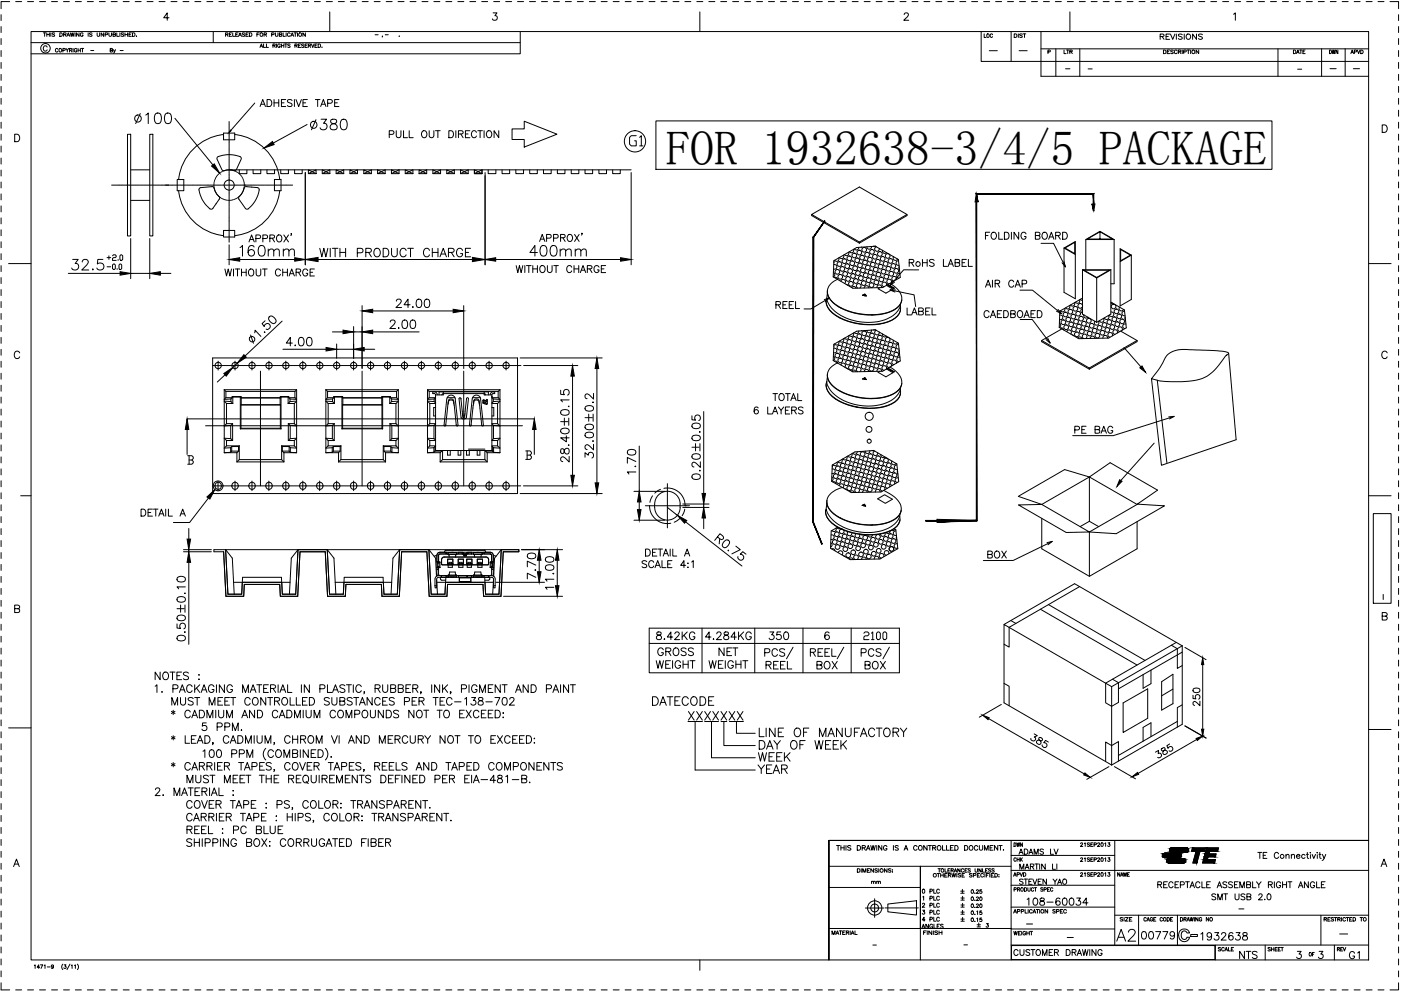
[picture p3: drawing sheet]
<svg xmlns="http://www.w3.org/2000/svg" width="594mm" height="420mm" viewBox="0 0 594 420" stroke-linecap="round" stroke-linejoin="round" font-family="sans-serif">
<defs><g id="words">
<text font-size="20.4" x="282.3" y="69.9">FOR 1932638-3/4/5 PACKAGE</text>
</g></defs>
<g fill="none" stroke="#000" stroke-width=".42">
<path d="M.5 6.2v2.5M.5 11.3v2.5M.5 16.3v2.6M4.1 .7h-3.6v3M6.6 .7h2.6M11.7 .7h2.5M13.2 13.4h567.1v393.6h-567.1zM13.2 18.1h207.4M16.8 .7h2.5M18.4 13.9h1.1M18.9 13.9v1.5M19.9 14.6h1"/>
<path d="M19.9 13.9v1.5M20 20a.82 .82 0 0 0-1-.6 .82 .82 0 0 0-.6 .9v.5a.82 .82 0 0 0 .6 .9 .82 .82 0 0 0 1-.6M20.9 13.9v1.5M21.5 13.9v1.5M21.8 .7h2.6M23.2 14.1l-.4-.2-.7 .2 1 .8-.1 .5-.9-.2M25.4 13.9h.5a.77 .77 0 0 1 .5 .8 .77 .77 0 0 1-.5 .7h-.5zM26.9 .7h2.5M27 14.6h.9l.1-.5-1-.2v1.5M27.5 14.6l.5 .8M28.4 15.4l.6-1.5 .6 1.5M28.6 14.9h.7"/>
<path d="M29.8 13.9l.4 1.5 .4-1.5 .4 1.5 .4-1.5M31.8 13.9v1.5M32 .7h2.5M33.5 13.9v1.5l-1.1-1.5v1.5M35.2 14.3a.6 .6 0 0 0-.6-.4 .6 .6 0 0 0-.5 .6v.4a.57 .57 0 0 0 .5 .5 .57 .57 0 0 0 .6-.5h-.4M37 .7h2.6M37.4 13.9v1.5M39 14.1l-.9-.1-.1 .4 .9 .4 .1 .4h-1.1M41.2 13.9v1.1l.5 .4 .5-.4v-1.1M42.1 .7h2.5M43.9 13.9v1.5l-1-1.5v1.5M44.6 14.7l.9-.1 .2-.4-1.1-.3v1.5"/>
<path d="M46.2 13.9v1.1l.5 .4 .5-.2 .1-1.3M47.2 .7h2.5M47.9 14.6h.9l.2-.4-1.1-.3v1.5l1-.1 .1-.4-.4-.3M49.5 13.9v1.5h1M50.8 13.9v1.5M52.2 .7h2.6M52.5 14.1l-1-.1v.4l.8 .4 .2 .4h-1.1M53 14.6h1.1M53 13.9v1.5M54.1 13.9v1.5M54.7 14.6h.6M55.7 13.9h-1v1.5h1"/>
<path d="M56.2 13.9h.5a.78 .78 0 0 1 .6 .8 .78 .78 0 0 1-.6 .7h-.5zM57.3 .7h2.6M57.9 15.3h.1M62.4 .7h2.5M67.4 .7h2.6M71.7 7.5h-2.3l1.5-2v3.1M72.5 .7h2.6M77.6 .7h2.5M82.6 .7h2.6M87.7 .7h2.6M90.4 13.4v4.7M92.8 .7h2.5"/>
<path d="M95.6 14.6h.9l.2-.4-1.1-.3v1.5M96.1 14.6l.6 .8M97.2 14.6h.6M97.8 .7h2.6M98.2 13.9h-1v1.5h1M98.7 13.9v1.5h.9M99.9 14.6h.7M101 13.9h-1.1v1.5h1.1M101.2 15.4l.6-1.5 .6 1.5M101.4 14.9h.8M102.9 .7h2.6M103.8 14.1l-.4-.2-.7 .2 .9 .7v.6l-.9-.2"/>
<path d="M104.3 14.6h.6M105.3 13.9h-1v1.5h1M105.7 13.9h.6a.78 .78 0 0 1 .5 .8 .78 .78 0 0 1-.5 .7h-.6zM108 .7h2.5M108.9 14.6h.7M109.9 13.9h-1v1.5M110.4 19.6h.8M111.8 18.6v1.5h.8M112 14.6h.9l.1-.5-1-.2v1.5M112.5 14.6l.5 .8M113 18.6v1.5h.8M113.1 .7h2.5"/>
<path d="M115.2 14.7l.9-.1 .1-.4-1-.3v1.5M115.7 19.3h.9l.1-.5-1-.2v1.5M116.2 19.3l.5 .8M116.8 13.9v1.3l.4 .2 .6-.2 .1-1.3M117.2 18.6v1.5M118.1 .7h2.5M118.4 14.6h1v-.6l-1-.1v1.5h1l.1-.5-.4-.3M118.8 19a.57 .57 0 0 0-.6-.4 .57 .57 0 0 0-.5 .6v.4a.55 .55 0 0 0 .6 .5 .55 .55 0 0 0 .5-.5h-.4M119.3 18.6v1.5M119.3 19.3h1.1M120.1 13.9v1.5h.8M120.4 18.6v1.5"/>
<path d="M120.7 18.6h1M121.2 18.6v1.5M121.3 13.9v1.5M123 14.3a.6 .6 0 0 0-.6-.4 .6 .6 0 0 0-.5 .6v.4a.6 .6 0 0 0 .5 .5 .6 .6 0 0 0 .6-.3M123 18.8l-.9-.1v.4l.8 .4 .1 .4h-1M123.2 .7h2.5M123.3 15.4l.6-1.5 .6 1.5M123.6 14.9h.7M124.7 13.9h1.1M125.1 19.3h.8l.1-.5-.9-.2v1.5M125.2 13.9v1.5M125.6 19.3l.4 .8"/>
<path d="M126.2 13.9v1.5M126.5 19.3h.6M127.5 18.6h-1v1.5h1M128.3 .7h2.5M128.9 18.8h-1.1l.9 .7v.6l-.9-.2M129.4 19.3h.6M129.5 13.9v1.5l-1.1-1.5v1.5M130.3 18.6h-.9v1.5h.9M130.7 19.3h.9l.1-.5-1-.2v1.5M131.2 19.3l.5 .8M132 18.6l.6 1.5 .6-1.5M133.3 .7h2.5"/>
<path d="M133.6 19.3h.5M134.5 18.6h-.9v1.5h.9M134.9 18.6h.5a.78 .78 0 0 1 .6 .8 .78 .78 0 0 1-.6 .7h-.5zM136.5 20h.1M138.4 .7h2.5M139.8 5v8.4M143.5 .7h2.5M148.5 .7h2.5M153.6 .7h2.5M158.7 .7h2.5M159 14.7h1.4M162.2 15.4l-.1 .3"/>
<path d="M163.4 14.7h1.2M163.7 .7h2.6M168.8 .7h2.5M169.3 15.3h.1M173.9 .7h2.5M178.9 .7h2.6M184 .7h2.5M189.1 .7h2.5M194.1 .7h2.6M199.2 .7h2.5M204.3 .7h2.5M209.1 5.5h1.6l-.9 1.1a1.05 1.05 0 0 1 .8 1.7 1.05 1.05 0 0 1-1.8-.3"/>
<path d="M209.3 .7h2.6M214.4 .7h2.6M219.5 .7h2.5M220.6 13.4v9.4h-207.4M224.5 .7h2.6M229.6 .7h2.6M234.7 .7h2.5M239.7 .7h2.6M244.8 .7h2.6M249.9 .7h2.5M254.9 .7h2.6M260 .7h2.6"/>
<path d="M265.1 .7h2.5M270.2 .7h2.5M275.2 .7h2.5M280.3 .7h2.5M285.4 .7h2.5M290.4 .7h2.5M295.5 .7h2.5M296.8 5v8.4M300.6 .7h2.5M305.6 .7h2.5M310.7 .7h2.5M315.8 .7h2.5"/>
<path d="M320.8 .7h2.5M325.9 .7h2.5M331 .7h2.5M336 .7h2.6M341.1 .7h2.5M346.2 .7h2.5M351.2 .7h2.6M356.3 .7h2.5M361.4 .7h2.5M366.4 .7h2.6M371.5 .7h2.6M376.6 .7h2.5"/>
<path d="M381.6 .7h2.6M383.4 6.2l.3-.6 .9-.1 .5 .3 .1 .5-2 2.3h2.2M386.7 .7h2.6M391.8 .7h2.5M396.8 .7h2.6M401.9 .7h2.6M407 .7h2.5M412 .7h2.6M416.1 13.4v12.6h164.2M417.1 .7h2.5M417.3 14.4v1.5h.8M420.9 14.7a.52 .52 0 0 0-.6-.3 .52 .52 0 0 0-.4 .5 .61 .61 0 0 0 .1 .8 .61 .61 0 0 0 .8 0l.1-.2"/>
<path d="M422.2 .7h2.5M427.2 .7h2.6M428.8 13.4v12.6M430.1 14.4h.6a.79 .79 0 0 1 .5 .7 .79 .79 0 0 1-.5 .8h-.6zM431.8 14.4v1.5M432.3 .7h2.5M433.5 14.6h-1.2l.2 .3 .9 .4v.5l-1.1-.1M433.8 14.4h1.2M434.4 14.4v1.5M437.4 .7h2.5M441.4 13.4v18.9h138.9M442.5 .7h2.5"/>
<path d="M447.5 .7h2.5M452.6 .7h2.5M453.7 5v8.4M457.7 .7h2.5M462.7 .7h2.5M467.8 .7h2.5M472.9 .7h2.5M477.9 .7h2.5M483 .7h2.5M488.1 .7h2.5M492 15.5l1.4-.1 .2-.5-.2-.4-1.4-.1v2.3M492.8 15.5l.8 1.2"/>
<path d="M493.1 .7h2.6M494.5 15.5h.9M496 14.4h-1.5v2.3h1.5M496.3 14.4l1 2.3 .9-2.3M498.2 .7h2.5M498.8 14.4v2.3M501.3 14.7l-1.4-.2v.8l1.3 .5 .1 .5-.6 .4-1-.4M502.2 14.4v2.3M503.3 .7h2.5M507.4 14.4v2.3l-1.7-2.3v2.3M508.3 .7h2.6M509.9 14.7l-1.5-.2-.1 .7 1.4 .6 .2 .5-.6 .4-1.1-.4"/>
<path d="M513.4 .7h2.5M518.5 .7h2.5M523.1 6.1l.7-.6v3.1M523.5 .7h2.6M528.6 .7h2.6M533.7 .7h2.5M538.7 .7h2.6M543.8 .7h2.6M548.9 .7h2.5M553.9 .7h2.6M559 .7h2.6M564.1 .7h2.5"/>
<path d="M569.1 .7h2.6M574.2 .7h2.5M579.3 .7h2.5M584.3 .7h2.6M589.4 .7h3.6v3M593 6.2v2.5M593 11.3v2.5M593 16.3v2.6M.5 21.4v2.6M.5 26.5v2.5M.5 31.5v2.6M.5 36.6v2.6"/>
<path d="M24.6 20.9a.54 .54 0 0 0-.7-.4 .54 .54 0 0 0-.4 .6v.4a.55 .55 0 0 0 .4 .6 .55 .55 0 0 0 .7-.4M26.7 21.3h.8l.2-.5-1-.3v1.6M28 20.5l.5 .8v.8M29.1 20.5l-.6 .8M29.5 21.3l.9-.1v-.5l-.9-.2v1.6M30 21.3l.5 .8M31 20.5v1.6M32.6 20.9a.56 .56 0 0 0-.6-.4 .56 .56 0 0 0-.5 .6v.4a.55 .55 0 0 0 .5 .6 .55 .55 0 0 0 .6-.6h-.4M33.1 20.5v1.6M33.1 21.3h1M34.1 20.5v1.6M34.5 20.5h1"/>
<path d="M35 20.5v1.6M38.5 21.4h1.3M46.7 21.3l.9-.1 .2-.4-1.1-.3v1.6l1-.2 .1-.4-.4-.2M48.1 21l.5 1.1 .4-1.1M48.6 22.1l-.6 .5M50.9 21.4h1.3M110.2 20.1l.6-1.5 .6 1.5M419.5 21.5h3.4M432.1 21.5h3.5M441.4 20.7h138.9M444.4 22l.9-.1v-.6l-.9-.1v1.5M447.7 20.7v11.6"/>
<path d="M451.2 21.2v1.5h.9M451.8 29.2h1.9M452.2 21.2h1.1M452.8 21.2v1.5M453.6 21.9h1l.1-.4-1.1-.3v1.5M454.2 21.9l.5 .8M457.9 20.7v11.6M461.4 29.2h1.7M493.4 21.2h.5a.79 .79 0 0 1 .5 .8 .79 .79 0 0 1-.5 .7h-.5zM495 21.9h.6M496 21.2h-1v1.5h1M497.5 21.5l-1-.2v.5l.8 .3 .2 .4h-1.1"/>
<path d="M499.2 21.6a.61 .61 0 0 0-.7-.4 .61 .61 0 0 0-.5 .6v.4a.62 .62 0 0 0 .5 .5 .62 .62 0 0 0 .7-.3M499.7 21.9h.9l.1-.5-1-.2v1.5M500.2 21.9l.6 .8M501.3 21.2v1.5M501.9 22l1-.1 .1-.4-1.1-.3v1.5M503.4 21.2h1M503.9 21.2v1.5M504.9 21.2v1.5M508.3 21.2v1.5l-1.1-1.5v1.5M541.9 20.7v11.6M548.5 21.2h.5a.81 .81 0 0 1 .5 .8 .81 .81 0 0 1-.5 .7h-.5zM549.8 22.7l.6-1.5 .5 1.5"/>
<path d="M550 22.2h.7M550.2 29.3h1.8M551.1 21.2h1M551.6 21.2v1.5M552.5 21.9h.5M553.4 21.2h-.9v1.5h.9M560.4 20.7v11.6M563.8 21.2a.77 .77 0 0 1 .8 .8 .77 .77 0 0 1-.8 .7zM564 29.1h2.6M564.9 21.2l.3 1.5 .3-1.5 .3 1.5 .3-1.5M567.3 21.2v1.5l-.8-1.5v1.5M570.4 20.7v11.6"/>
<path d="M572.8 22.7l.6-1.5 .6 1.5M573 22.2h.7M573.9 29.1h2.6M574.3 22l.8-.1v-.6l-.8-.1v1.5M575.6 21.2l.5 1.5 .6-1.5M577 21.2h.5a.81 .81 0 0 1 .5 .8 .81 .81 0 0 1-.5 .7h-.5zM593 21.4v2.6M593 26.5v2.5M593 31.5v2.6M593 36.6v2.6M.5 41.7v2.5M.5 46.7v2.6"/>
<path d="M.5 51.8v2.6M.5 56.9v2.5M6.2 56.9h1.1a1.7 1.7 0 0 1 1.1 1.6 1.7 1.7 0 0 1-1.1 1.6h-1.1zM54.1 56.9h1.3v43.1h-1.3zM59.5 48.1l-2 4.3M61.8 48.8l1.1-.9v4.5M63.5 56.9h1.3v43.1h-1.3zM66.1 48.1a1.49 1.49 0 0 1 2.1 .7 3.8 3.8 0 0 1-.4 3.4 1.46 1.46 0 0 1-2.1-.7 3.7 3.7 0 0 1 .4-3.4zM70.4 48.1a1.49 1.49 0 0 1 2.1 .7 3.8 3.8 0 0 1-.4 3.4 1.46 1.46 0 0 1-2.2-.7 3.7 3.7 0 0 1 .5-3.4zM74.2 50.2l16.1 19.7M94.8 56.4h4.7v2.9h-4.7zM94.8 57a21.6 21.6 0 0 0-19.1 19.1"/>
<path d="M97.2 51.5v1M97.2 52.7v.2M97.2 53.1v.9M97.2 54.2v.2M97.2 54.6v.9M97.2 55.7v.2M97.2 56.1v1M97.2 57.2v.2M97.2 57.6v1M97.2 58.8v.2M97.2 59.1v1M97.7 55.2l.3 .2-.8 .7z"/>
<path d="M99.6 57a21.6 21.6 0 0 1 19 19.1M108 43.7l-10.1 11.6M110.3 45.2l1.1-3 1.2 3M110.7 44.2h1.4M113.2 42.2h1.1a1.59 1.59 0 0 1 1 1.5 1.59 1.59 0 0 1-1 1.5h-1.1zM116.2 42.2v3M116.2 43.6h2M118.2 42.2v3M119.3 43.6h1.1M121.2 42.2h-1.9v3h1.9M123.8 42.6l-.7-.4-1.2 .4 .2 .7 1.6 .7 .1 .7-.2 .3-1 .2-.7-.5M124.8 42.2v3"/>
<path d="M125.5 42.2l1.2 3 1.1-3M128.5 43.6h1.1M130.2 52.8l-14.3 7.9M130.3 42.2h-1.8v3h1.8M133.7 42.2h2M134 50.8l-1.9 4.2M134.7 42.2v3M136 45.2l1.1-3 1.1 3M136.1 50.5h2.4l-1.3 1.8a1.49 1.49 0 0 1 1.4 2 1.49 1.49 0 0 1-2.5 .5l-.4-.6M136.4 44.2h1.4M138.9 43.8l1.7-.2 .3-.8-.7-.6h-1.3v3M140.4 50.8a.93 .93 0 0 0 .4 1.5 1.65 1.65 0 0 1 1.8 .5 1.65 1.65 0 0 1 .1 1.8 1.58 1.58 0 0 1-1.7 .4 1.58 1.58 0 0 1-1-1.4 2.58 2.58 0 0 1 2.5-1.5l.2-.9a1.63 1.63 0 0 0-2.3-.4z"/>
<path d="M141.9 43.6h1.1M143.7 42.2h-1.8v3h1.8M144.9 50.8a1.42 1.42 0 0 1 2.1 .6 3.7 3.7 0 0 1-.4 3.4 1.44 1.44 0 0 1-2.1-.6 3.8 3.8 0 0 1 .4-3.4zM165.1 57l1.7-.2 .2-.8-.7-.6h-1.2v3M168 55.4v2.1a1.01 1.01 0 0 0 1 .9 1.01 1.01 0 0 0 1-.9v-2.1M171.1 55.4v3h1.7M173.5 55.4v3h1.7M179 55.8a1.36 1.36 0 0 1 1.9 .2 1.36 1.36 0 0 1-.2 2 1.36 1.36 0 0 1-1.9-.3 1.36 1.36 0 0 1 .2-1.9zM182 55.4v2.1a1.01 1.01 0 0 0 1 .9 1.01 1.01 0 0 0 1-.9v-2.1M184.7 55.4h1.9M185.7 55.4v3M190.3 55.4h1a1.59 1.59 0 0 1 1 1.5 1.59 1.59 0 0 1-1 1.5h-1z"/>
<path d="M193.3 55.4v3M194.4 56.8l1.7-.1 .3-.4-.1-.6-1.9-.3v3M195.4 56.8l1 1.6M197.4 56.8h1.1M199.2 55.4h-1.8v3h1.8M202 56.1a1.09 1.09 0 0 0-1.2-.7 1.09 1.09 0 0 0-.9 1.2 1.23 1.23 0 0 0 .4 1.5 1.23 1.23 0 0 0 1.6-.1l.1-.3M202.6 55.4h2M203.6 55.4v3M205.3 55.4v3M206.5 55.8a1.36 1.36 0 0 1 1.9 .2 1.36 1.36 0 0 1-.2 2 1.36 1.36 0 0 1-1.9-.3 1.36 1.36 0 0 1 .2-1.9zM211.5 55.4v3l-2-3v3M217.1 54.7h5.2v-3.3l13.9 5.5-13.9 5.5v-3.3h-5.2z"/>
<path d="M269.8 57.5h-2.1l-.7 .8v2.8l.7 .7h2.1v-2.1h-.7M271.2 58.3l.7-.8v4.3M278.1 51.3h261.3v20.5h-261.3zM586.1 53h1.1a1.69 1.69 0 0 1 1.1 1.5 1.69 1.69 0 0 1-1.1 1.6h-1.1zM593 41.7v2.5M593 46.7v2.6M593 51.8v2.6M593 56.9v2.5M.5 61.9v2.6M.5 67v2.6M.5 72.1v2.5M.5 77.2v2.5"/>
<path d="M47.3 78.5h1.2M48.7 78.5h.2M49.1 78.5h.9M50.2 78.5h.2M50.6 78.5h1M51.7 78.5h.2M52.1 78.5h1M53.3 78.5h.2M53.6 78.5h1M54.8 78.5h.2M55.2 78.5h.9M55.4 72h8.1"/>
<path d="M56.3 78.5h.2M56.7 78.5h.9M57.8 78.5h.2M58.2 78.5h.9M59.4 78.5h.1M59.7 78.5h1M60.9 78.5h.1M61.3 78.5h.9M62.4 78.5h.2M62.8 78.5h.9M63.9 78.5h.2M64.3 78.5h.9"/>
<path d="M65.4 78.5h.2M65.8 78.5h1M66.9 78.5h.2M67.3 78.5h1M68.5 78.5h.2M68.8 78.5h1M70 78.5h2.6M72.7 78.5h.2M73.1 78.5h.9M74.3 78.5h.1M74.6 78.5h1M75.1 76.1h2.8v4.8h-2.8z"/>
<path d="M75.8 78.5h.1M76.2 78.5h.9M77.3 78.5h.2M77.7 78.5h.9M78.8 78.5h.2M79.2 78.5h.9M80.3 78.5h.2M80.7 78.5h1M81.8 78.5h.2M82.2 78.5h1M83.4 78.5h.2M83.7 78.5h1"/>
<path d="M84.7 79.7l5.2-.6 .8 .4a9.6 9.6 0 0 0 2.4 4.4l-2.8 4.5-.9 .3a11.4 11.4 0 0 1-4.9-8.8zM84.9 78.5h.2M85.3 78.5h.9M86.4 78.5h.2M86.8 78.5h1M87.9 78.5h.2M88.3 78.5h1M89.5 78.5h.2M89.7 70.4l1.1-.9 2.3 3.9zM89.8 78.5h1M90.7 78.5v.2M90.7 78v.2"/>
<path d="M90.7 79l.1 .2M90.8 77.5v.2M90.8 79.5v.3M90.9 77l-.1 .2M90.9 80v.2M91 78.5h.1M91 76.5l-.1 .2M91.2 76l-.1 .2M91.4 78.5h.9M91.4 75.5l-.1 .3M91.7 75.1l-.2 .2M91.9 74.7l-.1 .2"/>
<path d="M92.2 74.3l-.1 .2M92.3 66.5a11.6 11.6 0 0 1 9.9 .3v.8l-2 4.3-.7 .5a8.2 8.2 0 0 0-4.8-.1l-.6-.4-2.1-4.5zM92.5 78.5h.2M92.6 73.9l-.2 .2M92.9 78.5h.9M93 73.6l-.2 .1M93.3 73.2l-.1 .2M93.8 73l-.2 .1M94 78.5h.2M94.2 72.7l-.2 .2M94.4 78.5h.9M94.7 72.5l-.3 .1"/>
<path d="M95.2 72.3l-.3 .1M95.5 78.5h.2M95.6 72.2l-.2 .1M95.9 78.5h1M96.1 72.1h-.2M96.4 72.1h.2M97.1 78.5h.1M97.2 60.3v.2M97.2 60.7v.9M97.2 61.8v.2M97.2 62.2v1M97.2 63.3v.2"/>
<path d="M97.2 63.7v.9M97.2 64.9v.1M97.2 65.2v1M97.2 66.4v.1M97.2 66.8v.9M97.2 67.9v.2M97.2 68.3v.9M97.2 69.4v.2M97.2 69.8v.9M97.2 71v.1M97.2 71.3v1M97.2 72.5v.1"/>
<path d="M97.2 72.9v.9M97.2 74v.2M97.2 74.3v1M97.2 75.5v.2M97.2 75.9v.9M97.2 77v.2M97.2 77.4v1M97.2 78.5v.2M97.2 78.9v1M97.4 72.1h.3M97.5 78.5h.9M97.9 72.1h.3"/>
<path d="M98.4 72.1l.2 .1M98.6 78.5h.2M98.9 72.3h.2M99 78.5h.9M99.4 72.4l.2 .1M99.9 72.6l.2 .1M100.1 78.5h.2M100.3 72.9l.2 .1M100.5 78.5h.9M100.8 73.1l.2 .1M101.1 73.4l.2 .2M101.5 72v1.6h3.2v-1.6"/>
<path d="M101.5 73.7l.2 .2M101.6 78.5h.2M101.9 74.1l.2 .2M102 78.5h1M102.2 74.5l.2 .2M102.5 74.9l.2 .2M102.8 75.3l.1 .2M103 75.8l.1 .2M103.1 78.5h.2M103.2 76.2l.1 .3M103.4 76.7v.3M103.5 77.2v.3"/>
<path d="M103.5 79.8l-.1 .2M103.5 78.5h1M103.5 77.7l.1 .3M103.5 79.2v.3M103.6 78.2v.3M103.6 78.7v.3M103.6 78.5h.1M103.7 79.4l.7-.3 4.9 .4 .5 .4a11 11 0 0 1-4.9 8.8l-.8-.2-2.8-4v-.9a8.4 8.4 0 0 0 2.4-4.2zM104.6 78.5h.3M105 78.5h1M106.2 78.5h.2M106.6 78.5h.9"/>
<path d="M107.3 72v1.6h3.3v-1.6M107.7 78.5h.2M108.1 78.5h.9M109.2 78.5h.2M109.6 78.5h.9M110.7 78.5h.2M111.1 78.5h1M111.9 62.8l3.6-2.8 .7 1.3zM112.3 78.5h.1M112.6 78.5h1M113.2 72v1.6h3.2v-1.6M113.8 78.5h.2"/>
<path d="M114.2 78.5h.9M115.3 78.5h.2M115.7 78.5h.9M116.4 76.1h2.8v4.8h-2.8zM116.8 78.5h.2M117.2 78.5h1M118.3 78.5h.2M118.7 78.5h1M119 72v1.6h3.3v-1.6M119.8 78.5h.3M120.2 78.5h1M121.4 78.5h.2"/>
<path d="M121.8 78.5h.9M122.9 78.5h.2M123.3 78.5h.8M124.9 72v1.6h3.2v-1.6M129.5 73.2v39.1M130.8 73.6v-1.6l3.2 1.6M130.8 73.6l3.2-1.6v1.6zM136.7 73.6l3.2-1.6v1.6zM136.7 73.6v-1.6l3.2 1.6M142.5 73.6v-1.6l3.3 1.6M142.5 73.6l3.3-1.6v1.6zM148.4 73.6v-1.6l3.2 1.6"/>
<path d="M148.4 73.6l3.2-1.6v1.6zM154.3 73.6l3.2-1.6v1.6zM154.3 73.6v-1.6l3.2 1.6M160.1 73.6l3.2-1.6v1.6zM160.1 73.6v-1.6l3.2 1.6M166 72l3.2 1.6v-1.6l-3.2 1.6zM166 73.6h3.2M171.8 73.6l3.3-1.6v1.6zM171.8 73.6v-1.6l3.3 1.6M177.7 72l3.2 1.6h-3.2zM177.7 73.6l3.2-1.6v1.6M183.6 73.6l3.2-1.6v1.6z"/>
<path d="M183.6 73.6v-1.6l3.2 1.6M189.4 73.6l3.3-1.6v1.6zM189.4 73.6v-1.6l3.3 1.6M195.3 72v1.6l3.2-1.6v1.6zM195.3 73.6h3.2M201.2 72v1.6M204.4 72l-3.2 1.6h3.2M204.4 72v1.6h-3.2v-1.6l3.2 1.6M204.4 72v1.6M205.7 73.2v39.1M207 72v1.6h3.3v-1.6M212.9 72v1.6h3.2v-1.6"/>
<path d="M218.7 72v1.6h3.3v-1.6M224.6 72v1.6h3.2v-1.6M230.5 72v1.6h3.2v-1.6M236.3 72v1.6h3.3v-1.6M242.2 72v1.6h3.2v-1.6M248.1 72v1.6h3.2v-1.6M254 72v1.6h3.2v-1.6M259.8 72v1.6h3.2v-1.6M267.6 73.2v39.1M267.6 72l-170.7 .1M271.2 61.8h1.5M593 61.9v2.6"/>
<path d="M593 67v2.6M593 72.1v2.5M593 77.2v2.5M.5 82.2v2.6M.5 87.3v2.5M.5 92.4v2.5M.5 97.4v2.5M55.4 85h8.1M75.7 80.8a21.6 21.6 0 0 0 19.1 19.1M91 80.5l.1 .2M91.2 80.9l.1 .3M91.4 81.4l.1 .2"/>
<path d="M91.7 81.8l.1 .2M91.9 82.3l.2 .2M92.2 82.7l.2 .1M92.6 83.1l.2 .1M93 83.4l.2 .1M93.3 83.7l.3 .1M93.8 84l.2 .1M94.2 84.2l.2 .1M94.7 84.4l.2 .1M94.8 97.7h4.7v2.8h-4.7zM95.2 84.6l.2 .1M95.6 84.8h.3"/>
<path d="M96.1 84.9h.3M96.6 84.9h.3M97.2 80.1v.2M97.2 80.4v1M97.2 81.6v.2M97.2 82v.9M97.2 83.1v.2M97.2 83.5v.9M97.2 84.6v.2M97.2 85v.9M97.2 86.1v.2M97.2 86.5v1"/>
<path d="M97.2 87.7v.1M97.2 88.1v.9M97.2 89.2v.2M97.2 89.6v.9M97.2 90.7v.2M97.2 91.1v.9M97.2 92.2v.2M97.2 92.6v1M97.2 93.7v.2M97.2 94.1v1M97.2 95.3v.2M97.2 95.6v1"/>
<path d="M97.2 96.8v.2M97.2 97.2v.9M97.2 98.3v.2M97.2 98.7v1M97.2 99.8v.2M97.4 84.9l-.2 .1M97.9 84.9h-.2M98.4 84.8l-.2 .1M98.9 84.7l-.3 .1M99.4 84.5l-.3 .1M99.9 84.3l-.3 .1M100.3 84.1l-.2 .1"/>
<path d="M100.8 83.8l-.3 .2M101.1 83.5l-.1 .2M101.5 83.2l-.2 .2M101.9 82.8l-.2 .3M102.2 82.5l-.1 .2M102.5 82l-.1 .3M102.8 81.6l-.1 .2M103 81.2l-.1 .2M103.2 80.7l-.1 .2M103.4 80.2l-.1 .3M117.8 99.7a1.38 1.38 0 0 1 1.8 1.4 1.38 1.38 0 0 1-1.8 1.3l-.5-1 .1-1.1zM118.6 80.8a21.6 21.6 0 0 1-19 19.1"/>
<path d="M120.4 99.6l1.9 3M122.3 99.6l-1.9 3M123.6 99.2h-.3h.3l-.3 .7M240.8 99.8a1.36 1.36 0 0 1 1.9 .2 1.36 1.36 0 0 1-.2 1.9 1.36 1.36 0 0 1-1.9-.2 1.36 1.36 0 0 1 .2-1.9zM243.6 99.4l2 3M245.6 99.4l-2 3M246.8 99h-.2h.2l-.2 .7M344.2 90.9v.5l20.2 11.7M349.7 93.6l-4.6 6.9zM349.7 93.6l-4.6 6.9-.3-.1zM384.6 90.9v.5l-20.2 11.7M414 85.6l.2 135.2z"/>
<path d="M414 82.2l.7 3.4h-1.2zM414 82.2l.7 3.4zM414 82.2h49.8l-49.6 .2zM414.2 82.4l49.6-.2-.2 .2zM417.9 99.9h1.1M419.7 98.5h-1.8v2.9M420.8 98.6a1.4 1.4 0 0 1 1.8 1.3 1.4 1.4 0 0 1-1.8 1.4l-.6-1v-.7zM423.5 98.5v2.9h1.7M425.9 98.5h1a1.59 1.59 0 0 1 1 1.4 1.59 1.59 0 0 1-1 1.5h-1zM428.9 98.5v2.9M432 98.5v2.9l-2-2.9v2.9M435.1 99.2a1.09 1.09 0 0 0-1.3-.7 1.09 1.09 0 0 0-.9 1.1 1.22 1.22 0 0 0 .4 1.6 1.22 1.22 0 0 0 1.6-.2l.2-.7h-.7"/>
<path d="M439 99.9l1.7-.2 .2-.9-1.9-.3v2.9l1.7-.1 .3-.8-.7-.6M442.4 98.6a1.4 1.4 0 0 1 1.8 1.3 1.4 1.4 0 0 1-1.8 1.4l-.6-1v-.7zM447.6 99.9l1.7-.2 .3-.7-.7-.5h-1.3v2.9M448.6 99.9l1 1.5M450.6 98.5h1a1.57 1.57 0 0 1 1 1.4 1.57 1.57 0 0 1-1 1.5h-1zM463.1 86.5h1.2l-.5 2.8zM463.1 86.5l.7 2.8h-.2zM463.6 82.4l.2-.2v4.3zM463.6 82.4l.2 4.1h-.2zM466.4 98.3l5.4 3h-10.7l5.3-3v3M593 82.2v2.6M593 87.3v2.5"/>
<path d="M593 92.4v2.5M593 97.4v2.5M.5 102.5v2.5M.5 107.6v2.5M.5 112.6v2.5M.5 117.7v2.5M3.6 111.8h9.6M29 115.9h21.9M30.8 110h2.3l-1.2 1.7a1.49 1.49 0 0 1 1.3 2.1 1.49 1.49 0 0 1-2.4 .5l-.4-.7M34.9 111.1l.2-.7 .6-.4 1.3 .2a1.05 1.05 0 0 1 .2 1.5l-2.5 2.8h2.9M39.4 114v.5zM43.6 110h-2.1l-.2 1.9a1.59 1.59 0 0 1 2.4 0 1.59 1.59 0 0 1-.3 2.4 1.59 1.59 0 0 1-2.3-.7"/>
<path d="M45.4 109.2h1.5M45.4 113.1h1.5M46.2 108.5v1.5M47.7 108.5l.4-.5h.8l.4 .5-.4 .7h-.8l-.4 .4v.8h1.6M47.7 112.4l.4-.5 .8 .5v1.5l-.4 .4-.8-.4zM49.7 113.9v.4M50.1 110v.4M50.8 111.9l.8 .5v1.5l-.4 .4-.7-.4v-1.5zM50.9 115.2l4.5 .7-4.5 .8zM51.2 108l.8 .5v1.5l-.4 .4-.8-.4v-1.5zM55.4 101.1v17.1M55.4 115.9h8.1"/>
<path d="M63.5 115.9l4.5-.7v1.5zM63.5 101.1v17.1M68 115.9h4.5M95.4 114l.7 3 .7-3 .7 3 .7-3M97.2 110l4.4-.7v1.4zM97.2 100.2v1M97.2 101.3v.3M97.2 101.7v1M97.2 103.8v8.5M99 114v3M99.7 114h2M100.7 114v3"/>
<path d="M101.6 110h23.4M101.8 104.9l1-.8v4.5M102.4 114v3M102.4 115.4h2M104.4 114v3M105.6 102.6l1.1-3 1.1 3M105.9 114.2a1.4 1.4 0 0 1 1.8 1.3 1.4 1.4 0 0 1-1.8 1.4l-.5-1 .1-1.1zM106 101.6h1.4M107.7 104.7a1.31 1.31 0 0 0-1.9-.4 3.5 3.5 0 0 0 0 4.1 1.38 1.38 0 0 0 2-.6 1.38 1.38 0 0 0-.9-1.9 1.38 1.38 0 0 0-1.7 1.2M108.5 101.1l1.7-.1 .3-.4-.1-.7-1.9-.3v3M108.6 114v2.2l.9 .8 .9-.4 .2-2.6M110.1 104.3a1.44 1.44 0 0 1 2.1 .6 3.8 3.8 0 0 1-.4 3.5 1.44 1.44 0 0 1-2.1-.7 3.7 3.7 0 0 1 .4-3.4z"/>
<path d="M111.3 114h2M111.5 101.1l1.7-.1 .3-.4-.2-.7-1.8-.3v3M112.3 114v3M113.7 106.4l1.1-.8 1.1 .2 .2 2.8M113.7 105.6v3M114.4 101l1.7-.1 .3-.4-.1-.6-1.9-.3v3M115.4 101l1 1.6M116.1 106.4l1.1-.8 1 .2 .2 2.8M118.9 114.8a1.09 1.09 0 0 0-1.2-.8 1.09 1.09 0 0 0-.9 1.2 1.22 1.22 0 0 0 .4 1.6 1.22 1.22 0 0 0 1.6-.2l.1-.3M119.9 115.4h2M119.9 114v3M120.1 106.4l1.1-.8 1.1 .2 .2 2.8"/>
<path d="M120.1 105.6v3M121.9 114v3M122.5 106.4l1.1-.8 1 .2 .2 2.8M122.6 117l1.1-3 1.1 3M123 116h1.4M125 109.3l4.5 .7-4.5 .7zM125.6 115.4l1.7-.1 .1-1-1.8-.3v3M126.5 115.4l1 1.6M129.5 110l5.4-.9v1.8zM130.5 114.8a1.09 1.09 0 0 0-1.3-.8 1.09 1.09 0 0 0-.8 1.2 1.23 1.23 0 0 0 .3 1.6 1.23 1.23 0 0 0 1.6-.2l.2-.7h-.7M131.5 115.4h1.1M133.3 114h-1.8v3h1.8"/>
<path d="M134.9 110h65.4M135.6 105.3l.9 3.6 .8-3.6 .9 3.6 .8-3.6M140 105.3v3.6M140.9 105.3h2.4M142.1 105.3v3.6M144.1 105.3v3.6M144.1 107h2.5M146.6 105.3v3.6M151.5 107.2l2.1-.2 .3-.5-.1-.9-.8-.3h-1.5v3.6M155.1 107l2-.2 .4-.5-.2-.7-.7-.3h-1.5v3.6M156.3 107l1.2 1.9M159.2 105.5a1.72 1.72 0 0 1 2.1 .7 1.72 1.72 0 0 1-.4 2.2 1.31 1.31 0 0 1-1.5 .4 1.31 1.31 0 0 1-.9-1.3v-.8z"/>
<path d="M162.5 105.3h1.2a1.93 1.93 0 0 1 1.2 1.8 1.93 1.93 0 0 1-1.2 1.8h-1.2zM166 105.3v2.6a1.22 1.22 0 0 0 1.2 1 1.22 1.22 0 0 0 1.2-1v-2.6M172.2 106.2a1.33 1.33 0 0 0-1.5-.9 1.33 1.33 0 0 0-1.1 1.4v.8a1.33 1.33 0 0 0 1.1 1.4 1.33 1.33 0 0 0 1.5-.9M172.9 105.3h2.4M174.1 105.3v3.6M182.1 106.2a1.3 1.3 0 0 0-1.5-.9 1.3 1.3 0 0 0-1 1.4v.8a1.31 1.31 0 0 0 1 1.4 1.31 1.31 0 0 0 1.5-.9M183.3 107h2.4M183.3 105.3v3.6M185.7 105.3v3.6M186.6 108.9l1.4-3.6 1.3 3.6M187.1 107.7h1.7M190.2 107l2-.2 .4-.5-.2-.7-.7-.3h-1.5v3.6"/>
<path d="M191.3 107l1.3 1.9M196.1 106.2a1.3 1.3 0 0 0-1.5-.9 1.3 1.3 0 0 0-1 1.4v.8a1.27 1.27 0 0 0 1.3 1.4 1.27 1.27 0 0 0 1.2-1.4h-.8M197.4 107h1.3M199.6 105.3h-2.2v3.6h2.2M200.3 109.1l5.4 .9-5.4 .9zM205.7 110l4.5-.7v1.4zM210.2 110h52.9M218.9 112.6l.7 3 .7-3 .7 3 .7-3M222.5 112.6v3M223.2 112.6h2M224.2 112.6v3M225.9 112.6v3"/>
<path d="M225.9 114h2M227.9 107.1h-3.2l2.1-3v4.5M227.9 112.6v3M228.8 102.4l1.1-3 1.2 3M229.2 101.4h1.4M229.4 112.7a1.38 1.38 0 0 1 1.8 1.4 1.38 1.38 0 0 1-1.8 1.3l-.5-1 .1-1.1zM229.6 104.3a1.44 1.44 0 0 1 2.1 .6 3.8 3.8 0 0 1-.4 3.5 1.44 1.44 0 0 1-2.1-.7 3.7 3.7 0 0 1 .4-3.4zM231.8 101l1.7-.2 .2-.4-.2-.9-1.7-.1v3M232.1 112.6v2.1l.9 .9 1-.5 .1-2.5M233.9 104.3a1.44 1.44 0 0 1 2.1 .6 3.8 3.8 0 0 1-.4 3.5 1.44 1.44 0 0 1-2.1-.7 3.7 3.7 0 0 1 .4-3.4zM234.7 101l1.7-.2 .3-.4-.3-.9-1.7-.1v3M234.8 112.6h2"/>
<path d="M235.8 112.6v3M237.5 106.4l1.1-.8 1 .2 .3 2.8M237.5 105.6v3M237.7 100.8l1.7-.1 .1-1-1.8-.3v3M238.7 100.8l.9 1.6M239.9 106.4l1.1-.8 1 .2 .2 2.8M242.4 113.3a1.09 1.09 0 0 0-1.2-.7 1.09 1.09 0 0 0-.9 1.1v.7a1.09 1.09 0 0 0 .9 1.2 1.09 1.09 0 0 0 1.2-.7M243.4 114h2M243.4 112.6v3M243.9 106.4l1.1-.8 1.1 .2 .2 2.8M243.9 105.6v3M245.4 112.6v3"/>
<path d="M246.1 115.6l1.1-3 1.2 3M246.3 106.4l1.1-.8 1 .2 .2 2.8M246.5 114.6h1.4M249 114l1.7-.1 .3-.4-.1-.6-1.9-.3v3M250.1 114l.9 1.6M254 113.3a1.09 1.09 0 0 0-1.2-.7 1.09 1.09 0 0 0-.9 1.1v.7a1.06 1.06 0 0 0 1 1.2 1.06 1.06 0 0 0 1.1-1.2h-.7M255 114h1.1M256.8 112.6h-1.8v3h1.8M263.1 109.3l4.5 .7-4.5 .7zM344.8 100.4l.3 .1-.2 120.6zM344.8 100.4l.1 120.7-.3 .1zM353.4 115.6a.99 .99 0 0 1 .6 .9 .99 .99 0 0 1-.6 .9"/>
<path d="M353.6 112.2a.99 .99 0 0 1 1.3 1 .99 .99 0 0 1-1.4 .9M353.6 110.8v.6M353.6 110.5l9.7-5.6 7.9-.5 9.8 5.6 .8 7.6-7.5 4.3-12.6 .3-8.4-4.8zM353.8 117.6l.9 .1 .5 .7a5.4 5.4 0 0 0-3.9 7.3 17.5 17.5 0 0 0 13 7.3 20.8 20.8 0 0 0 16.5-2.9 5.1 5.1 0 0 0-.8-8.1l-2.6-1.9M355.6 109.3a.99 .99 0 0 1-.3 1.4 .99 .99 0 0 1-1.4-.4M356.6 119.2a.99 .99 0 0 1 1.4-.6 .99 .99 0 0 1 .2 1.6M357.7 108.2a1 1 0 0 1-.4 1.3 1 1 0 0 1-1.3-.3M359.8 106.9a.99 .99 0 0 1-.3 1.4 .99 .99 0 0 1-1.4-.4M361.9 105.7a.99 .99 0 0 1-.4 1.4 .99 .99 0 0 1-1.3-.4M364.1 104.9a.99 .99 0 0 1-.6 1.1 .99 .99 0 0 1-1.2-.5M364.4 102.6l-20.2-11.7 20.2-11.6 20.2 11.6-20.2 11.7v.5M364.6 110h-.2"/>
<path d="M365.5 104.8h-.3M369.6 104.5a.99 .99 0 0 1-1 1.2 .99 .99 0 0 1-1-1.1M371.1 104.3l-.8 .1M371.6 104.6a.99 .99 0 0 0-.7 1.2 .99 .99 0 0 0 1.2 .7 .99 .99 0 0 0 .7-1.2M374.2 106.1a.99 .99 0 0 0 .5 1.2 .99 .99 0 0 0 1.2-.2M378 119.8a.99 .99 0 0 0-.7-1.4 .99 .99 0 0 0-1.2 .8 .99 .99 0 0 0 .8 1.1M378.5 119l-1.1 2 1.9-1.3M378.9 108.8a.99 .99 0 0 0 .3 1.5 .99 .99 0 0 0 1.4-.5M380.1 118.6a.99 .99 0 0 0-.6-1.4 .99 .99 0 0 0-1.3 .8 .99 .99 0 0 0 .9 1.2M381.1 110.5a.99 .99 0 0 0-1.2 1.1 .99 .99 0 0 0 1.4 .9M381.3 113.1l-.2 .6 .4 .7M381.6 116a.99 .99 0 0 0-1.3 .7 .99 .99 0 0 0 .8 1.2"/>
<path d="M385.5 111.4l1.7-.1 .3-.8-.7-.5h-1.3v2.9M386.5 111.4l1 1.5M389.6 114.4h-6.4l-5.8 6.6M391.2 110v2.9M391.2 111.4h1.9M393.1 110v2.9M396.1 110.4l-.7-.4-1.3 .4 .3 .7 1.2 .4 .5 .6v.4l-.7 .4-1.3-.4M400 110v2.9h1.7M402 112.9l1.1-2.9 1.2 2.9M402.5 111.9h1.4M405 111.4l1.7-.1 .1-1.1-1.8-.2v2.9l1.8-.3 .1-.7-.6-.5M408 111.4h1.1"/>
<path d="M409.8 110h-1.8v2.9h1.8M410.6 110v2.9h1.7M420.8 118.8v3M429.9 119.5a1.09 1.09 0 0 0-1.3-.7 1.09 1.09 0 0 0-.9 1.1v.8a1.09 1.09 0 0 0 .9 1.1 1.09 1.09 0 0 0 1.3-.7M441.5 103.2h5.2l5.1 10M444.7 101.4l1.1-2.9 1.1 2.9M445.1 100.5h1.4M451.2 111l.6 2.2-1.5-1.8M451.2 105.2l4.8-2.8v24.3l-4.8-2.7zM451.2 105.2l4.8 2.7M451.6 105.2l4.1-2.5v4.8zM459 114.4v18.8l6 3.5"/>
<path d="M459.7 114.6h10.7l-5.4 3zM460.4 101.6l6-3.5 6 3.5M465 117.9v18.8M471 114.4h-12l6 3.5M471 114.4v18.8l-6 3.5M471 114.4l-6 3.5M472.4 101.6h-12v12.8M472.4 101.6v18.7h-1.4M475 105.5l4.7 2.7v18.8l-4.7 2.7zM475.2 105.8l4.1 2.4-4.1 2.4zM479.7 108.2l-4.7 2.7M580.3 111.8h9.6"/>
<path d="M593 102.5v2.5M593 107.6v2.5M593 112.6v2.5M593 117.7v2.5M.5 122.8v2.5M.5 127.8v2.6M.5 132.9v2.5M.5 138v2.5M112.4 136l-1.3 1.2 1 1.2a1.27 1.27 0 0 1 1.3-1.3 1.27 1.27 0 0 1 1.2 1.5 1.27 1.27 0 0 1-1.7 .9M114.1 134.4l.3-.2a2.09 2.09 0 0 1 2.4 2.6l-.2 .2a2.06 2.06 0 0 1-2.5-2.6zM119.6 136.1l-15.7 14.8M145.5 140l4.4 .7-4.4 .8z"/>
<path d="M149.9 138.5v13.4M153.5 131.8l4.5-.7v1.5zM153.5 129.6v26.7M158 131.8h34.2M165.5 136.5l.7-.8 1.2 .3a1.16 1.16 0 0 1-.4 1.6l-1.7 1.7h2.4M168.1 127.7l.6-.9 1.3 .4a1.1 1.1 0 0 1-.4 1.5l-1.7 1.7h2.4M168.9 139.1h.3zM170.9 135.8a1.19 1.19 0 0 1 1.8 .6 1.82 1.82 0 0 1-1.2 2.9 2.28 2.28 0 0 1-.6-3.5zM173.9 129.2h-2.6l1.7-2.4v3.6M174.4 135.8a1.2 1.2 0 0 1 1.7 .6 1.81 1.81 0 0 1-1.2 2.9 2.31 2.31 0 0 1-.5-3.5zM175.1 130v.4zM177 127a1.21 1.21 0 0 1 1.7 .5 1.79 1.79 0 0 1-1.2 2.9 2.27 2.27 0 0 1-.5-3.4z"/>
<path d="M180.4 127a1.15 1.15 0 0 1 1.7 .5 1.79 1.79 0 0 1-1.2 2.9 2.27 2.27 0 0 1-.5-3.4zM192.2 131.1l4.4 .7-4.4 .8zM196.6 129.6v26.7M329 129.2l1.7-.1 .3-.7-.7-.6h-1.3v3M330 129.2l1 1.6M332 129.2h1.1M333.8 127.8h-1.8v3h1.8M334.6 129.2h1.2M336.5 127.8h-1.9v3h1.9M337.4 127.8v3h1.6M349.5 127l2.2-.7-1.7 1.6M350.3 127.4a7.3 7.3 0 0 0 4 6.4 26.9 26.9 0 0 0 23.9 2 6.3 6.3 0 0 0 3.6-4.4"/>
<path d="M350.6 126.4a11.1 11.1 0 0 0 7.1 7.9 22.3 22.3 0 0 0 21-.5l1.9-1.8 1.2-2.2 .1 .8a5.5 5.5 0 0 1-3.7 5.1 26.3 26.3 0 0 1-25.2-3.1 5.5 5.5 0 0 1-2.4-6.2zM350.9 123.2a7.7 7.7 0 0 0 4.7 6.9 27.1 27.1 0 0 0 23.2 1.6 6.1 6.1 0 0 0 3.6-4.4M350.9 124.1l-.3 2.3M351.7 126.3l-7.8 4.7h-2.9M358.8 120.6l.7 .4M361.2 121.9a.99 .99 0 0 1 1-.4 .99 .99 0 0 1 .8 .7M363 137.1l.5 .1M364.6 122.1a.99 .99 0 0 0 .3-1.5 .99 .99 0 0 0-1.6 0 .99 .99 0 0 0 .4 1.5M365.8 125.2l1.5 .2M365.8 125.2h.1M366.1 125.1h-.3M366.1 125.1v.1"/>
<path d="M366.6 124.8l-.5 .3M366.7 124.7l.4 .6M366.7 124.7l-.1 .1M366.7 124.7l-.1 .7v-.6M366.8 124.9l-.1 .5M367.1 125.4h.2M367.3 125.4h.1M367.3 125.4v.1M368.4 122a.99 .99 0 0 0-1-.9 .99 .99 0 0 0-1 1M369.6 139.9a.99 .99 0 0 1-1 1.2 .99 .99 0 0 1-1-1M370.3 133.4l-.9 .1M371.1 139.8l-.8 .1"/>
<path d="M373.8 121.9a.99 .99 0 0 0-1-1.1 .99 .99 0 0 0-.9 1.1M374.9 121.6a.99 .99 0 0 1-.9-1.2 .99 .99 0 0 1 1.3-.8 .99 .99 0 0 1 .6 1.4l2.7 1.6-2.9 1.7-3.3-1.9 .8-.4M376.6 120.6l2.7 1.6-.4 .2-2.7-1.6M377.4 122.9l10.2 2.1 .7 5M379.7 122.9h-2.3l2.1 .9M381.9 128.7l-.1 1.1M384.6 130.6v2.9h1.7M386.6 133.5l1.1-2.9 1.2 2.9M387 132.5h1.5M389.6 132l1.6-.2 .3-.4-.1-.5-1.8-.3v2.9l1.8-.2v-1.1l-.6-.2M392.5 132h1.2M394.4 130.6h-1.9v2.9h1.9"/>
<path d="M395.2 130.6v2.9h1.7M417.9 121.8l1.1-3 1.1 3M418.3 120.8h1.4M419.4 132.4a1.09 1.09 0 0 0-1.2-.7 1.09 1.09 0 0 0-.9 1.1v.7a1.09 1.09 0 0 0 .9 1.2 1.09 1.09 0 0 0 1.2-.8M419.9 134.7l1.2-3 1.1 3M420.4 133.6h1.4M422 120.2l1.7-.1 .1-1-1.8-.3v3M422.9 133.1h1.2M423 120.2l.9 1.6M424.8 131.7h-1.9v3h1.9M425.6 131.7h1a1.59 1.59 0 0 1 1 1.5 1.59 1.59 0 0 1-1 1.5h-1zM428.6 133.1l1.7-.1 .1-1-1.8-.3v3l1.8-.3 .1-.8-.6-.5"/>
<path d="M430.4 121.8l1.1-3 1.2 3M430.9 120.8h1.4M432 131.8a1.38 1.38 0 0 1 1.7 1.4 1.38 1.38 0 0 1-1.7 1.3l-.6-1v-.7zM432.5 123h5.3l12.3 10M432.6 135.5h5.1l7.6 10M433.4 120.4l1.7-.2 .1-1.1-1.8-.3v3M434.2 134.7l1.2-3 1.1 3M434.6 133.6h1.4M437.2 133.1h1.1M439 131.7h-1.8v3h1.8M439.8 131.7h1.1a1.59 1.59 0 0 1 1 1.5 1.59 1.59 0 0 1-1 1.5h-1.1zM448.6 131.2l1.5 1.8-2.1-1"/>
<path d="M449.2 137a1 1 0 0 1 .6 .9 1 1 0 0 1-.6 .9M449.3 131.9l.1 .9M449.4 133.6a.99 .99 0 0 1 1.3 1 .99 .99 0 0 1-1.4 .9M449.6 139.1h.9l.5 .8M450.3 139.4l-8.6 5v.5l20.2 11.6M451.4 130.8a.99 .99 0 0 1-.3 1.3 .99 .99 0 0 1-1.4-.3M453.6 129.5a1 1 0 0 1-.4 1.4 1 1 0 0 1-1.4-.4M455.6 128.3a.99 .99 0 0 1-.3 1.4 .99 .99 0 0 1-1.4-.4M457.7 127.1a1 1 0 0 1-.3 1.4 1 1 0 0 1-1.4-.4M458.1 126.9l.9 .5M459.1 130.8a1 1 0 0 0-.8 1 1 1 0 0 0 .8 1M459.1 126.4l-9.7 5.5-.2 6.9"/>
<path d="M459.6 133.5a.99 .99 0 0 0 .4 1.2 .99 .99 0 0 0 1.3-.3M464.3 136.2a1 1 0 0 0 0 1.4 1 1 0 0 0 1.4 0 1 1 0 0 0 0-1.4M467.9 135a1 1 0 0 1-.3 1.5 1 1 0 0 1-1.4-.5M470 133.8a.99 .99 0 0 1-.3 1.5 .99 .99 0 0 1-1.4-.5M471 128.1l5.8 3.3 .8 7.6-7.5 4.3-12.6 .3-8.3-4.8M471.1 132.3a.99 .99 0 0 1 1.2 .7 .99 .99 0 0 1-.7 1.2 .99 .99 0 0 1-1.2-.7M471.8 128.5l-.7 .3M474.7 130.2a1 1 0 0 0 .3 1.5 1 1 0 0 0 1.4-.5M475.9 140a1 1 0 0 0-.6-1.4 1 1 0 0 0-1.3 .7 1 1 0 0 0 .9 1.2M476.9 131.9a.99 .99 0 0 0-1.2 1.1 .99 .99 0 0 0 1.4 .8M477.2 134.4l-.2 .7 .3 .7M477.4 137.4a.99 .99 0 0 0-1.3 .7 .99 .99 0 0 0 .9 1.2"/>
<path d="M593 122.8v2.5M593 127.8v2.6M593 132.9v2.5M593 138v2.5M.5 143v2.6M.5 148.1v2.5M.5 153.2v2.5M.5 158.2v2.6M8.3 149.6a1.19 1.19 0 0 0-1.3-.7 1.19 1.19 0 0 0-.9 1.2v.7a1.19 1.19 0 0 0 .9 1.2 1.19 1.19 0 0 0 1.3-.7M90.2 151.8h129.3v57.5h-129.3zM90.2 155h130.7M92.5 153.1v3.8"/>
<path d="M94.9 158.4l3.8-2.6-2.8 3.7zM95.4 158.9l-3.2 3.1M99.7 153.1v3.8M100.6 154l-1.9 1.8M103.4 150.4l1 1.1-3.8 2.5zM106.3 142l1.2 3.5M106.8 153.1v3.8M108 141.1l.2-1.1 2.4 2.6M110.4 157.4v48.6M112.1 140.8l.3 .2zM114 153.1v3.8M120 148.1h18.3"/>
<path d="M121.2 153.1v3.8M124 145.5h-2.6l1.7-2.5v3.6M125.2 146.3v.3zM127 143.2a1.15 1.15 0 0 1 1.7 .5 1.69 1.69 0 0 1 .2 2 1.69 1.69 0 0 1-1.9 .8 2.81 2.81 0 0 1 0-3.3zM128.4 153.1v3.8M130.5 143.2a1.15 1.15 0 0 1 1.7 .5 1.81 1.81 0 0 1-1.2 2.9 2.31 2.31 0 0 1-.5-3.4zM135.6 153.1v3.8M138.3 147.3l4.4 .8-4.4 .7zM141 140.7h4.5M142.7 145.8v6.1M142.7 153.1v3.8M142.7 148.1h7.2"/>
<path d="M149.9 148.1l4.5-.8v1.5zM149.9 153.1v3.8M149.9 140.7h3.6M153.5 140.7l4.5-.7v1.5zM153.5 157.4v48.6M154.4 148.1h4.5M157.1 153.1v3.8M158 140.7h19.7M164.3 153.1v3.8M171.5 153.1v3.8M178.7 153.1v3.8M185.8 153.1v3.8"/>
<path d="M193 153.1v3.8M196.6 157.4v48.6M200.2 153.1v3.8M207.4 153.1v3.8M214.6 153.1v3.8M220.6 151.8h34.8M222 155h23M242.8 155l.7 4.5h-1.4zM242.8 159.5v42M253.1 151.8l.8 4.5h-1.6zM253.1 156.3v48.4M350.9 158.7a8.2 8.2 0 0 0 5.6 7.3 26.9 26.9 0 0 0 22.3 1.1 6.1 6.1 0 0 0 3.6-4.4"/>
<path d="M350.9 159.6l-.3 2.2M353.4 151a.99 .99 0 0 1 .6 .9 .99 .99 0 0 1-.6 .9M353.6 147.7a.99 .99 0 0 1 1.3 1 .99 .99 0 0 1-1.4 .8M353.6 146.2v.7M353.6 146l9.7-5.6 7.9-.6 9.8 5.7 .8 7.5-7.5 4.4-12.6 .2-8.4-4.7zM353.8 153.1l.9 .1 .5 .7M355.2 153.8a5.5 5.5 0 0 0-3.9 7.3 16.7 16.7 0 0 0 11.8 7.1 22.3 22.3 0 0 0 17.1-2.2 5.1 5.1 0 0 0-.2-8.5l-2.6-1.9M355.6 144.8a.99 .99 0 0 1-.3 1.4 .99 .99 0 0 1-1.4-.4M356.6 154.7a.99 .99 0 0 1 1.4-.6 .99 .99 0 0 1 .2 1.5M357.7 143.6a1 1 0 0 1-.4 1.3 1 1 0 0 1-1.3-.3M358.8 156l.7 .4M359.8 142.4a.99 .99 0 0 1-.3 1.3 .99 .99 0 0 1-1.4-.3"/>
<path d="M361.2 157.4a.99 .99 0 0 1 1-.5 .99 .99 0 0 1 .8 .7M361.9 141.2a.99 .99 0 0 1-.4 1.3 .99 .99 0 0 1-1.3-.3M364.1 140.3a.99 .99 0 0 1-.6 1.1 .99 .99 0 0 1-1.2-.5M364.6 157.6a.99 .99 0 0 0 .3-1.5 .99 .99 0 0 0-1.6 0 .99 .99 0 0 0 .4 1.5M364.6 145.4h-.2M365.5 140.2h-.3M368.4 157.5a.99 .99 0 0 0-1-.9 .99 .99 0 0 0-1 1M371.6 140a.99 .99 0 0 0-.7 1.3 .99 .99 0 0 0 1.2 .7 .99 .99 0 0 0 .7-1.2M373.8 157.4a.99 .99 0 0 0-1-1.1 .99 .99 0 0 0-.9 1.1M374.2 141.5a1 1 0 0 0 .5 1.2 1 1 0 0 0 1.2-.2M374.9 157a.99 .99 0 0 1-.9-1.2 .99 .99 0 0 1 1.3-.7 .99 .99 0 0 1 .6 1.3l2.7 1.6-2.9 1.8-3.3-1.9 .8-.5M376.6 156l2.7 1.6-.4 .3-2.7-1.6"/>
<path d="M378 155.2a.99 .99 0 0 0-.7-1.3 .99 .99 0 0 0-1.2 .7 .99 .99 0 0 0 .8 1.2M378.9 144.3a.99 .99 0 0 0 .3 1.4 .99 .99 0 0 0 1.4-.4M380.1 154a.99 .99 0 0 0-.6-1.3 .99 .99 0 0 0-1.3 .7 .99 .99 0 0 0 .9 1.2M381.1 146a.99 .99 0 0 0-1.2 1.1 .99 .99 0 0 0 1.4 .8M381.3 148.5l-.2 .7 .4 .6M381.6 151.5a.99 .99 0 0 0-1.3 .6 .99 .99 0 0 0 .8 1.3M441.7 144.4l20.2 11.6M444.3 143.4l1 2.1-1.8-1.5M452.4 140.6a.99 .99 0 0 1 1.4-.6 .99 .99 0 0 1 .2 1.6M454.7 141.9l.7 .4M457 143.3a1 1 0 0 1 1-.5 1 1 0 0 1 .8 .8M460.4 143.5a.99 .99 0 0 0 .3-1.5 .99 .99 0 0 0-1.6 0 .99 .99 0 0 0 .4 1.5"/>
<path d="M461.9 156v.5M464.3 143.4a1 1 0 0 0-1-.9 1 1 0 0 0-1 1M469.6 143.3a.99 .99 0 0 0-1-1.1 .99 .99 0 0 0-.9 1.2M471.7 142.4a1 1 0 0 0-.6-1.4 1 1 0 0 0-1.3 .8 1 1 0 0 0 .9 1.2M473.8 141.2a.99 .99 0 0 0-.6-1.4 .99 .99 0 0 0-1.3 .8 .99 .99 0 0 0 .9 1.2M475.2 140.4l6.9 4M476.6 147.4l7.2 8.1M482.1 144.4v.5l-20.2 11.6M482.1 144.4l-20.2 11.6M483.3 156l1-.8 1.4 2.6zM494.7 150.7a10 10 0 0 1 8.3-2.5l1.9 .1a67.4 67.4 0 0 1 15.8 1.1 .67 .67 0 0 1 .1 .9 .67 .67 0 0 1-.8 .3 30.1 30.1 0 0 1-9.3 9.5 23.9 23.9 0 0 1-9.7 1.7l-8.8-.3-3.9-.9a47.1 47.1 0 0 0 6.4-9.9zM521 149.8l3.2 36.6-31.7 10.9-4.2-36.7"/>
<path d="M588.2 149.6a1.19 1.19 0 0 0-1.3-.7 1.19 1.19 0 0 0-1 1.2v.7a1.19 1.19 0 0 0 1 1.2 1.19 1.19 0 0 0 1.3-.7M593 143v2.6M593 148.1v2.5M593 153.2v2.5M593 158.2v2.6M.5 163.3v2.6M.5 168.4v2.5M.5 173.4v2.6M.5 178.5v2.6M79.3 177.6l.8 4.5h-1.5zM79.3 177.6h147.3M95.1 165.2v26.7"/>
<path d="M95.1 165.2l.7 .7M95.1 165.2h30.7M95.8 165.9v2.7M95.8 168.6l-.7 .7 2.8-.1M95.8 168.6h2.7M95.8 165.9h29.3M96.1 171.1v8.5M96.1 179.6l-1 1 2.7-.2M96.1 179.6h2.5M96.1 171.1h2.6M97.9 169.2v1.1M97.9 170.3l-2.8-.2 1 1"/>
<path d="M97.9 170.3l.8 .8M98.5 168.6l-.6 .6M98.5 168.1v.5M98.5 168.1l.2 .3M98.5 168.1h3.7M98.6 179.6v7.2M98.6 179.6l-.8 .8M98.7 168.4v2.7M98.7 168.4h3.2M101.9 168.4v13.4M102.2 168.1v.5M102.2 171.7v9.9"/>
<path d="M102.2 168.1l-.3 .3M102.2 168.6l.1 .1M102.2 171.7h16.7M102.2 168.6h16.7M102.3 168.7l-.1 3M102.3 171.6h16.5M102.3 168.7h16.5M118.8 168.7v2.9M118.8 171.6l.1 .1M118.9 168.6l-.1 .1M118.9 168.1v.5M118.9 171.7v9.9"/>
<path d="M118.9 168.1h3.5M118.9 168.1l.3 .3M119.2 168.4v13.4M119.2 168.4h3M122.2 168.4v2.7M122.2 171.1h2.6M122.3 179.6h2.5M122.3 179.6l.8 .8M122.3 179.6v7.2M122.4 168.1l-.2 .3M122.4 168.1v.5M122.4 168.6h2.7"/>
<path d="M122.4 168.6l.6 .6M123 170.3l-.8 .8M123 170.3l2.8-.2-1 1M123 169.2v1.1M124.8 179.6l1 1-2.7-.2M124.8 171.1v8.5M125.1 165.9v2.7M125.1 168.6l.7 .7-2.8-.1M125.8 165.2l-.7 .7M125.8 165.2v26.7M138.2 165.2h30.7M138.2 165.2v26.7"/>
<path d="M138.2 165.2l.7 .7M138.9 168.6l-.7 .7 2.8-.1M138.9 168.6h2.7M138.9 165.9h29.2M138.9 165.9v2.7M139.1 179.6l-.9 1 2.7-.2M139.1 179.6h2.6M139.1 171.1h2.7M139.1 171.1v8.5M141 170.3l-2.8-.2 .9 1M141 169.2v1.1M141 170.3l.8 .8"/>
<path d="M141.6 168.6l-.6 .6M141.6 168.1h3.7M141.6 168.1v.5M141.6 168.1l.2 .3M141.7 179.6l-.8 .8M141.7 179.6v7.2M141.8 168.4h3.2M141.8 168.4v2.7M145 168.4v13.4M145.3 168.1l-.3 .3M145.3 171.7h16.7M145.3 168.6h16.7"/>
<path d="M145.3 168.1v.5M145.3 171.7v9.9M145.3 168.6l.1 .1M145.4 171.6h16.5M145.4 168.7h16.5M145.4 171.6l-.1 .1M145.4 168.7v2.9M161.9 171.6l.1 .1M161.9 168.7v2.9M162 168.1h3.5M162 168.6l-.1 .1M162 168.1l.3 .3"/>
<path d="M162 168.1v.5M162 171.7v9.9M162.3 168.4h3M162.3 168.4v13.4M165.3 171.1h2.6M165.3 168.4v2.7M165.4 179.6h2.5M165.4 179.6l.8 .8M165.4 179.6v7.2M165.5 168.6h2.6M165.5 168.1l-.2 .3M165.5 168.6l.6 .6"/>
<path d="M165.5 168.1v.5M166.1 170.3l2.8-.2-1 1M166.1 170.3l-.8 .8M166.1 169.2v1.1M167.9 179.6l1 1-2.7-.2M167.9 171.1v8.5M168.1 168.6l.8 .7-2.8-.1M168.1 165.9v2.7M168.9 165.2l-.8 .7M168.9 165.2v26.7M181.3 165.2h30.7M181.3 165.2l.7 .7"/>
<path d="M181.3 165.2v26.7M182 168.6l-.7 .7 2.8-.1M182 168.6h2.7l-.6 .6M182 165.9h29.2M182 165.9v2.7M182.2 179.6l-.9 1 2.7-.2M182.2 179.6h2.5M182.2 171.1h2.5M182.2 171.1v8.5M184.1 170.3l-2.8-.2 .9 1M184.1 170.3l.6 .6M184.1 169.2v1.1"/>
<path d="M184.7 168.1h.1M184.7 167.4v23.6h23.9v-23.6M184.7 172.8h-.8v3.6h.8M184.7 179.7l-.7 .7M185.4 167.4l-.5-1-1.4-.2v.7h.9l.3 .5M186.2 167.4v-1.2h20.9v1.2M188 166.9h17.3M188 166.2v1.2h-3.3M188 167l-.7 .4M189.4 169.2l-1.1 11a.37 .37 0 0 0 .4 .4 .37 .37 0 0 0 .3-.5l1-9M189.6 168.6h3.3M190 171.1l.2-1.3a1.2 1.2 0 0 1 1.1-.7 1.2 1.2 0 0 1 1.1 .7v1.3"/>
<path d="M190 171.1l.2-.8a1.2 1.2 0 0 1 1.1-.7 1.2 1.2 0 0 1 1.1 .7v.8M193 169.2l1.2 11a.39 .39 0 0 1-.4 .4 .39 .39 0 0 1-.3-.5l-1.1-9M193.1 169.1a1.8 1.8 0 0 0-1.8-1.6 1.8 1.8 0 0 0-1.8 1.6M195.5 177l-.8-8.1 .5-.3 .3 .4 .8 7.8 .3 .2 .4-.2 .8-7.8 .5-.4 .3 .5-.8 7.8-.7 .6M195.5 176.9l.7 .6M196.2 175.8l.3 .6 .5-.1 .1-.5M200.2 169.2l-1.1 11 .3 .4 .4-.3 1-9.2M200.4 168.6h3.2M200.8 171.1l.1-1.3a1.2 1.2 0 0 1 1.1-.7 1.2 1.2 0 0 1 1.1 .7l.1 1.3M200.8 171.1l.1-.8a1.2 1.2 0 0 1 1.1-.7 1.2 1.2 0 0 1 1.1 .7l.1 .8M203.8 169.2l1.2 11-.3 .4-.4-.5-1.1-9M203.8 169.1a1.8 1.8 0 0 0-1.8-1.6 1.8 1.8 0 0 0-1.8 1.6"/>
<path d="M204.7 169.7l.7-.1v.3l.3 .1v-.3l.7 .6v-1l.3 .2v1.8l-.7 .1v-.8l-.3-.1v.7h-.3v-.8l-.4-.1v.7l-.3-.1zM205.3 166.2v1.2h3.3M205.3 167l.6 .4M207.9 167.4l.5-1 1.4-.2v.7h-.9l-.3 .5M208.6 179.6h2.4M208.6 172.8h.8v3.6h-.8M208.6 171.1h2.4M208.6 168.1h.1M208.6 179.7l.7 .7M209.2 169.2v1.1M209.2 170.3l2.8-.2-1 1M209.2 170.3l-.6 .6"/>
<path d="M211 179.6l1 1-2.7-.2M211 171.1v8.5M211.2 168.6h-2.6l.6 .6M211.2 168.6l.8 .7-2.8-.1M211.2 165.9v2.7M212 165.2l-.8 .7M212 165.2v26.7M226.6 177.6l.7 4.5h-1.5zM237.7 165.4v1.8l1.6 .1a1.28 1.28 0 0 1 0-1.9 1.28 1.28 0 0 1 1.9 .3 1.28 1.28 0 0 1-.5 1.8M237.7 178.8h3.1M237.9 174.2a2.31 2.31 0 0 1 3.4 .5v.3a2.04 2.04 0 0 1-3.6 0zM239.3 177.2v3.1"/>
<path d="M241.2 172.1v.4zM241.2 177.2v3.1M241.3 169.5h-3.6l.8 .9M248.1 177.1h3.1M248.2 172.5a2.31 2.31 0 0 1 3.5 .5v.3a2.08 2.08 0 0 1-3.6 0zM249.6 175.6v3M251.5 170.4v.3zM251.5 175.6v3M251.7 166.8v2.4l-1.7-1.7a1.11 1.11 0 0 0-1.8-.2l-.1 1.1 .9 .6M293.4 176.3v1.7l1.5 .1a1.26 1.26 0 0 1 0-1.9 1.26 1.26 0 0 1 1.9 .3 1.26 1.26 0 0 1-.5 1.8M293.6 179.9a2.27 2.27 0 0 1 3.4 .5v.3a2.05 2.05 0 0 1-3.6 0zM298.4 174.5v34.7"/>
<path d="M321.5 173l-.2-.3a.98 .98 0 0 0-1.4 .4 1.78 1.78 0 0 0 .7 2.4 .93 .93 0 0 0 1-.8 .93 .93 0 0 0-.8-1 .93 .93 0 0 0-1 .8M325.5 172.6v2.9h1.7M327.5 175.5l1.2-2.9 1.1 2.9M327.7 166.9h2M328 174.5h1.4M328.7 166.9v2.9M330.1 172.6l1.1 1.3v1.6M330.5 167.3l.3-.3a1.38 1.38 0 0 1 1.8 1.3 1.38 1.38 0 0 1-1.8 1.4l-.5-1zM332.3 172.6l-1.1 1.3M333 173.9h1.2M333.1 166.9h2M334.1 166.9v2.9"/>
<path d="M334.9 172.6h-1.9v2.9h1.9M335.3 169.8l1.2-2.9 1.1 2.9M335.7 173.9l1.7-.1 .3-.4-.1-.6-1.9-.2v2.9M335.7 168.8h1.5M336.7 173.9l1 1.6M338.3 166.9v2.9h1.7M340.5 173l-.7-.4-1.3 .4 .2 .5 1.8 1.2v.4l-.7 .4-1.3-.4M350.3 162.9a7.3 7.3 0 0 0 4 6.3 27 27 0 0 0 23.9 2 6.1 6.1 0 0 0 3.6-4.3M350.6 161.8a11.7 11.7 0 0 0 8.1 8.5 21.4 21.4 0 0 0 20.7-1.6l1.7-1.9 .7-1.5 .1 .8a5.5 5.5 0 0 1-3.7 5 26.3 26.3 0 0 1-25.2-3.1 5.5 5.5 0 0 1-2.4-6.2zM363 172.5l.5 .1M365.8 160.7l1.5 .2M365.8 160.7h.1"/>
<path d="M366.1 160.6v.1M366.6 160.3l-.8 .3M366.7 160.2l.6 .7M366.7 160.2l-.1 .1M366.7 160.2l-.1 .7v-.6M366.8 160.3l-.1 .6M367.3 160.9h.1M367.3 160.9v.1M370.3 168.9h-.9M381.9 164.1l-.1 1.2M490.7 161.2l4.1 34.9M495.6 176.7l2.3-.2-2 1.1"/>
<path d="M497.9 176.5l-25.8 8.2h-17.2M593 163.3v2.6M593 168.4v2.5M593 173.4v2.6M593 178.5v2.6M.5 183.6v2.5M.5 188.6v2.6M.5 193.7v2.6M.5 198.8v2.5M79.3 182.1v10.6M79.6 193.2h1.8l.6 .6v.6l-.6 .6M80.2 195h1.2l.6 .6v.6l-.6 .6h-1.8"/>
<path d="M80.2 193.2v3.6M87.2 180.5h134.3M95.1 191.9h5.4M96.1 186.8v2.2M96.1 189l-1 1 2.7-.2M96.1 189h5.4M96.1 186.8h2.5M97.8 189.8v2M97.8 191.8l-2.7 .1M97.8 180.4v5.6M97.8 186l-2.7-.2 1 1M97.8 186l.8 .8"/>
<path d="M98.3 189.3v2M98.3 191.3h2.8M98.3 189.3h2.8M98.3 189.3l-.5 .5M98.3 191.3l-.5 .5M100.5 195.8h19.9M100.5 191.9v3.9M101.1 189.3v2M101.1 191.3l-.6 .6M101.5 194.9h17.9M101.5 189v5.9M101.5 189l-.4 .3"/>
<path d="M101.5 194.9l-1 .9M101.9 181.8h17.3M102.2 181.6l-.3 .2M102.2 181.6h16.7M118.9 181.6l.3 .2M119.4 189h5.4M119.4 194.9l1 .9M119.4 189l.3 .3M119.4 189v5.9M119.7 191.3h2.9M119.7 189.3h2.9M119.7 191.3l.7 .6"/>
<path d="M119.7 189.3v2M120.4 191.9h5.4M120.4 191.9v3.9M122.3 186.8h2.5M122.6 191.3l.5 .5M122.6 189.3l.5 .5M122.6 189.3v2M123.1 186l2.7-.2-1 1M123.1 180.4v5.6M123.1 186l-.8 .8M123.1 191.8l2.7 .1M123.1 189.8v2"/>
<path d="M124.8 189l1 1-2.7-.2M124.8 186.8v2.2M138.2 191.9h5.4M139.1 189l-.9 1 2.7-.2M139.1 189h5.5M139.1 186.8h2.6M139.1 186.8v2.2M140.9 191.8l-2.7 .1M140.9 189.8v2M140.9 186l-2.7-.2 .9 1M140.9 186l.8 .8M140.9 180.4v5.6"/>
<path d="M141.4 191.3h2.8M141.4 189.3h2.8M141.4 189.3v2M141.4 189.3l-.5 .5M141.4 191.3l-.5 .5M143.6 195.8h19.9M143.6 191.9v3.9M144.2 191.3l-.6 .6M144.2 189.3v2M144.6 194.9h17.9M144.6 189l-.4 .3M144.6 189v5.9"/>
<path d="M144.6 194.9l-1 .9M145 181.8h17.3M145.3 181.6h16.7M145.3 181.6l-.3 .2M162 181.6l.3 .2M162.5 189h5.4M162.5 194.9l1 .9M162.5 189l.3 .3M162.5 189v5.9M162.8 191.3h2.9M162.8 189.3h2.9M162.8 191.3l.7 .6"/>
<path d="M162.8 189.3v2M163.5 191.9h5.4M163.5 191.9v3.9M165.4 186.8h2.5M165.7 191.3l.5 .5M165.7 189.3l.5 .5M165.7 189.3v2M166.2 186l2.7-.2-1 1M166.2 186l-.8 .8M166.2 180.4v5.6M166.2 191.8l2.7 .1M166.2 189.8v2"/>
<path d="M167.9 189l1 1-2.7-.2M167.9 186.8v2.2M181.3 191.9h5.3M182.2 189l-.9 1 2.7-.2M182.2 189h2.5M182.2 186.8h2.5M182.2 186.8v2.2M184 191.8l-2.7 .1M184 189.8v2M184 186l-2.7-.2 .9 1M184 186l.7 .6M184 180.4v5.6"/>
<path d="M184.4 189.3v2M184.4 191.3h2.9M184.4 189.3h.3M184.4 189.3l-.4 .5M184.4 191.3l-.4 .5M186.6 191.9v3.9M186.6 195.8h20M187.3 191.3l-.7 .6M187.3 191v.3M187.7 191v3.9M187.7 194.9h17.9M187.7 194.9l-1.1 .9"/>
<path d="M189.8 191v2h1.1v-2M194.3 191v2h1.1v-2M197.8 191v2h1.2v-2M198.6 190.4h7M202.4 191v2h1.1v-2M205.6 191v3.9M205.6 194.9l1 .9M205.9 191v.3M205.9 191.3h2.9M205.9 191.3l.7 .6M206.6 191.9h5.4M206.6 191.9v3.9"/>
<path d="M208.6 189.3h.2M208.6 189h2.4M208.6 186.8h2.4M208.8 189.3v2M208.8 191.3l.5 .5M208.8 189.3l.5 .5M209.3 180.4v5.6M209.3 186l2.7-.2-1 1M209.3 186l-.7 .6M209.3 189.8v2M209.3 191.8l2.7 .1M211 189l1 1-2.7-.2"/>
<path d="M211 186.8v2.2M222.9 191.2h1.8l.6 .6v.6l-.6 .6M223.5 193h1.2l.6 .6v.6l-.6 .6h-1.8M223.5 191.2v3.6M226.6 182.1v10.6M237.9 190.4a1.19 1.19 0 0 0 .7 1.9l.5-.5a1.28 1.28 0 0 1 .6-1.5 1.28 1.28 0 0 1 1.5 .1l.1 .5a1.21 1.21 0 0 1-.6 1.6 1.84 1.84 0 0 1-1.7-2.1zM237.9 182a2.31 2.31 0 0 1 3.4 .5v.4a2.04 2.04 0 0 1-3.6 0zM240.2 184.8v2.5l-2.5-1.7h3.6M241.2 188.6v.3zM241.3 193.5v2.4l-1.7-1.7a1.11 1.11 0 0 0-1.7-.2l-.2 1 .9 .7M248.1 193.8v-1.9l1.4 1.1a1.2 1.2 0 0 1 1.6-1.1 1.2 1.2 0 0 1 .4 1.9l-.5 .4M248.2 183.7a2.28 2.28 0 0 1 3.5 .6v.3a2.08 2.08 0 0 1-3.6 0z"/>
<path d="M248.2 180.3a2.31 2.31 0 0 1 3.5 .5v.4a2.08 2.08 0 0 1-3.6 0zM251.3 187h.4zM251.7 188.4v2.4l-1.7-1.7a1.11 1.11 0 0 0-1.8-.2l-.1 1 .9 .7M266.2 191.1a2.31 2.31 0 0 1 3.4 .5v.3a2.04 2.04 0 0 1-3.6 0zM269.5 197.6v.3zM269.6 195.7l-3.6-1.7v2.4M271.1 189.1v19.2M293.4 189.6h3.1M293.6 192.9a2.27 2.27 0 0 1 3.4 .5v.3a2.05 2.05 0 0 1-3.6 0zM293.6 185a2.27 2.27 0 0 1 3.4 .5v.3a2.05 2.05 0 0 1-3.6 0zM294.9 188.1v3.1M296.8 199.3v.4z"/>
<path d="M296.8 183v.3zM296.8 188.1v3.1M297 195.8v2.4l-1.7-1.7a1.07 1.07 0 0 0-1.7-.2l-.2 1 .9 .7M352.9 198.8a.99 .99 0 0 1 1.3 1 .99 .99 0 0 1-1.4 .9M352.9 197.4v.7M352.9 197.1l9.6-5.5 8-.6 9.8 5.7 .8 7.5-7.5 4.4-12.6 .2-8.4-4.8zM354.9 196a.99 .99 0 0 1-.3 1.4 .99 .99 0 0 1-1.4-.4M357 194.8a.99 .99 0 0 1-.3 1.3 .99 .99 0 0 1-1.4-.3M359.1 193.5a.99 .99 0 0 1-.4 1.4 .99 .99 0 0 1-1.3-.4M361.2 192.4a.99 .99 0 0 1-.3 1.3 .99 .99 0 0 1-1.4-.3M363.5 191.5a.99 .99 0 0 1-.7 1.1 .99 .99 0 0 1-1.2-.5M363.9 196.6h-.2"/>
<path d="M364.7 191.4h-.2M368.8 191.1a.99 .99 0 0 1-.9 1.2 .99 .99 0 0 1-1-1.1M370.5 191h-.8M370.9 191.2a.99 .99 0 0 0-.7 1.2 .99 .99 0 0 0 1.3 .7 .99 .99 0 0 0 .7-1.2M373.6 192.7a.99 .99 0 0 0 .4 1.2 .99 .99 0 0 0 1.3-.2M378.2 195.5a.99 .99 0 0 0 .3 1.4 .99 .99 0 0 0 1.5-.5M380.3 197.2a.99 .99 0 0 0-1.1 1 .99 .99 0 0 0 1.3 .9M380.6 199.7l-.1 .7 .3 .6M455.8 182.3l1.7-.1 .3-.5-.2-.7-1.8-.3v3M458.7 182.2h1.2M460.5 180.7h-1.8v3h1.8M464.4 182.2l1.6-.2 .3-.4-.1-.6-1.8-.3v3l1.8-.3v-1l-.6-.2"/>
<path d="M466.9 183.7l1.1-3 1.2 3M467.3 182.7h1.5M471.8 181.4a1.09 1.09 0 0 0-1.2-.7 1.09 1.09 0 0 0-.9 1.2v.7a1.06 1.06 0 0 0 1.1 1.1 1.06 1.06 0 0 0 1-1.1h-.7M489.4 187.9l-14.1 15.8M593 183.6v2.5M593 188.6v2.6M593 193.7v2.6M593 198.8v2.5M.5 203.8v2.6M.5 208.9v2.6M.5 214v2.5M.5 219v2.6"/>
<path d="M8.8 210.2h4.4M59.8 215.9h1a1.59 1.59 0 0 1 1 1.4 1.59 1.59 0 0 1-1 1.5h-1zM62.8 217.3h1.1M64.6 215.9h-1.8v2.9h1.8M65.1 215.9h1.9M66 215.9v2.9M67.3 218.8l1.2-2.9 1.1 2.9M67.7 217.8h1.4M70.3 215.9v2.9M71.4 215.9v2.9h1.7M76.3 218.8l1.2-2.9 1.1 2.9M76.8 217.8h1.4"/>
<path d="M87.8 210.7l3.3-3.1-2.1 4zM88.4 211.2l-8 10.3h-6.9M90.2 206h130.6M91.1 205.8a1.36 1.36 0 0 0 1.4 1.7 1.36 1.36 0 0 0 1.3-1.7M91.2 205.8a1.33 1.33 0 0 1 1.3-1.3 1.33 1.33 0 0 1 1.4 1.3M92.5 204v4M98.3 205.8a1.36 1.36 0 0 0 1.4 1.7 1.36 1.36 0 0 0 1.3-1.7M98.3 205.8a1.33 1.33 0 0 1 1.4-1.3 1.33 1.33 0 0 1 1.3 1.3M99.7 204v4M105.5 205.8v.4M105.5 205.8a1.33 1.33 0 0 1 1.4-1.3 1.33 1.33 0 0 1 1.3 1.3M106.8 204v4"/>
<path d="M108.2 205.8a1.35 1.35 0 0 1-1.2 1.7 1.35 1.35 0 0 1-1.5-1.4M112.7 205.8a1.37 1.37 0 0 0 1.2 1.7 1.37 1.37 0 0 0 1.5-1.4M112.7 205.8a1.33 1.33 0 0 1 1.4-1.3 1.33 1.33 0 0 1 1.3 1.3M114 204v4M115.4 205.8v.4M119.9 205.8a1.36 1.36 0 0 0 1.3 1.7 1.36 1.36 0 0 0 1.4-1.7M119.9 205.8a1.33 1.33 0 0 1 1.3-1.3 1.33 1.33 0 0 1 1.4 1.3M121.2 204v4M127 205.8v.4M127.1 205.8a1.33 1.33 0 0 1 1.3-1.3 1.33 1.33 0 0 1 1.4 1.3M128.4 204v4M129.8 205.8a1.35 1.35 0 0 1-1.2 1.7 1.35 1.35 0 0 1-1.5-1.4"/>
<path d="M134.2 205.8v.4M134.3 206.1a1.33 1.33 0 0 0 1.3 1.4 1.33 1.33 0 0 0 1.3-1.4M134.3 205.8a1.33 1.33 0 0 1 1.3-1.3 1.33 1.33 0 0 1 1.3 1.3M135.6 204v4M136.9 205.8v.4M141.4 205.8a1.36 1.36 0 0 0 1.4 1.7 1.36 1.36 0 0 0 1.3-1.7M141.4 205.8a1.33 1.33 0 0 1 1.4-1.3 1.33 1.33 0 0 1 1.3 1.3M142.7 204v4M148.6 205.8a1.38 1.38 0 0 0 1.3 1.7 1.38 1.38 0 0 0 1.4-1.7M148.6 205.8a1.33 1.33 0 0 1 1.4-1.3 1.33 1.33 0 0 1 1.3 1.3M149.9 204v4M155.8 205.8a1.36 1.36 0 0 0 1.3 1.7 1.36 1.36 0 0 0 1.4-1.7"/>
<path d="M155.8 205.8a1.33 1.33 0 0 1 1.4-1.3 1.33 1.33 0 0 1 1.3 1.3M157.1 204v4M163 205.8a1.36 1.36 0 0 0 1.3 1.7 1.36 1.36 0 0 0 1.4-1.7M163 205.8a1.33 1.33 0 0 1 1.3-1.3 1.33 1.33 0 0 1 1.3 1.3M164.3 204v4M170.1 205.8a1.38 1.38 0 0 0 1.4 1.7 1.38 1.38 0 0 0 1.3-1.7M170.2 205.8a1.33 1.33 0 0 1 1.3-1.3 1.33 1.33 0 0 1 1.3 1.3M171.5 204v4M177.3 205.8a1.36 1.36 0 0 0 1.4 1.7 1.36 1.36 0 0 0 1.3-1.7M177.4 205.8a1.33 1.33 0 0 1 1.3-1.3 1.33 1.33 0 0 1 1.3 1.3M178.6 204v4M184.5 205.8a1.36 1.36 0 0 0 1.4 1.7 1.36 1.36 0 0 0 1.3-1.7"/>
<path d="M184.5 205.8a1.33 1.33 0 0 1 1.4-1.3 1.33 1.33 0 0 1 1.3 1.3M185.8 204v4M191.7 205.8v.4M191.7 205.8a1.33 1.33 0 0 1 1.4-1.3 1.33 1.33 0 0 1 1.3 1.3M193 204v4M194.4 205.8a1.35 1.35 0 0 1-1.2 1.7 1.35 1.35 0 0 1-1.5-1.4M198.9 205.8a1.37 1.37 0 0 0 1.2 1.7 1.37 1.37 0 0 0 1.5-1.4M198.9 205.8a1.33 1.33 0 0 1 1.4-1.3 1.33 1.33 0 0 1 1.3 1.3M200.2 204v4M201.5 205.8v.4M206.1 205.8a1.36 1.36 0 0 0 1.3 1.7 1.36 1.36 0 0 0 1.3-1.7M206.1 205.8a1.33 1.33 0 0 1 1.3-1.3 1.33 1.33 0 0 1 1.3 1.3"/>
<path d="M207.4 204v4M213.2 205.8v.4M213.3 205.8a1.33 1.33 0 0 1 1.3-1.3 1.33 1.33 0 0 1 1.3 1.3M214.6 204v4M215.9 205.8a1.35 1.35 0 0 1-1.1 1.7 1.35 1.35 0 0 1-1.5-1.4M220.6 209.3h34.8M222 206h23M242.1 201.5h1.4l-.7 4.5zM252.3 204.7h1.6l-.8 4.6zM268.8 208.3h13.1M269.6 200.1h-3.6l.7 .9M270.3 216.1h1.5l-.7 4.5z"/>
<path d="M271.1 208.3l.7 4.5h-1.5zM271.1 212.8v3.3M273.6 214.4h18.8M275.4 214.4a7.6 7.6 0 0 0 9 7.4M276.7 210.2l-1.1 2.8M277.6 213.7v1.4M277.6 215.1a5.4 5.4 0 0 0 5.4 5.4 5.4 5.4 0 0 0 5.4-5.4M280.1 207.5l-2.4 1.6M281.5 207.1a7.5 7.5 0 0 1 9 7.3M283 205.1v18.7M283 215.1l4.2 3.4M287.2 218.5l4 2.2-.9 1.1z"/>
<path d="M288.3 219.8l-2.4 1.6M288.4 213.7v1.4M288.4 213.7a5.4 5.4 0 0 0-5.4-5.4 5.4 5.4 0 0 0-5.4 5.4M289.5 213.7h11.2M289.5 215.1h11.2M290.4 215.9l-1.1 2.8M290.5 214.4h.1M293.6 201.4a2.27 2.27 0 0 1 3.4 .5v.4a2.05 2.05 0 0 1-3.6 0zM297.7 209.2h1.5l-.8 4.5zM298.4 215.1l.8 4.5h-1.5zM298.4 213.7v1.4M298.4 219.6v4.6"/>
<path d="M350.1 216.5a7 7 0 0 0 4 6.4 26.9 26.9 0 0 0 23.9 2 6.1 6.1 0 0 0 3.6-4.3M350.1 216.3a7 7 0 0 0 4 6.4 26.9 26.9 0 0 0 23.9 2 5.3 5.3 0 0 0 3.5-5.8M350.3 216.4l.1-.5-.3 .9M350.6 212.3a8.4 8.4 0 0 0 5.7 7.4 26.8 26.8 0 0 0 22.2 1 6 6 0 0 0 3.6-4.3M350.6 213.2a6.8 6.8 0 0 0 2.5 7.2 22.1 22.1 0 0 0 25.3 2.5l2-1.8 1.1-2.2M352.7 202.2a.99 .99 0 0 1 .6 .9 .99 .99 0 0 1-.6 .9M353.1 204.3h.9l.5 .8M355.8 205.9a.99 .99 0 0 1 1.5-.7 .99 .99 0 0 1 .2 1.6M357.2 206.7a8.1 8.1 0 0 0-6.6 5.5 7.5 7.5 0 0 0 4.7 6.8 27 27 0 0 0 23.2 1.6 5.3 5.3 0 0 0 3.6-4.3 5.3 5.3 0 0 0-2.3-5.2l-5.1-3.2M358.1 207.2l.7 .4M360.5 208.5a1 1 0 0 1 1-.4 1 1 0 0 1 .8 .7M363.9 208.8a.99 .99 0 0 0 .3-1.6 .99 .99 0 0 0-1.5 .1 .99 .99 0 0 0 .3 1.5"/>
<path d="M365.6 214.3h.1M365.7 214.3l1.3 .3M366.4 214l-.8 .2M366.4 213.8l.7 .7M366.4 213.8v.7v-.5M366.4 213.8v.2M366.6 214l-.1 .5M367.1 214.5l-.1 .1M367.7 208.7a.99 .99 0 0 0-1-.9 .99 .99 0 0 0-.9 .9M372.2 211.5l2.9-1.7 3.3 1.9-3 1.7zM373.2 208.5a.99 .99 0 0 0-1-1.1 .99 .99 0 0 0-1 1.2M375.2 207.6a.99 .99 0 0 0-.6-1.3 .99 .99 0 0 0-1.3 .7 .99 .99 0 0 0 .8 1.2"/>
<path d="M377.3 206.4a.99 .99 0 0 0-.6-1.3 .99 .99 0 0 0-1.3 .7 .99 .99 0 0 0 .9 1.2M379.3 205.2a.99 .99 0 0 0-.6-1.4 .99 .99 0 0 0-1.2 .8 .99 .99 0 0 0 .8 1.2M380.9 202.6a.99 .99 0 0 0-1.3 .7 .99 .99 0 0 0 .9 1.2M381.6 217.8l-.1 1.1M431.8 210.4l9.9 3.5 20.2 11.7-9.8 .2-20.2-11.7 9.8-.2 20.2-11.7v18.8M441.7 219.8v12.9l20.2 11.6 20.3-11.6v-11.6M461.9 202.2l8.8-6 20.2 11.6-8.6 5.9 11.5 .8-20.5 11.8-11.4-.7M461.9 202.2l-10.5-3.1-19.4 11.2M461.9 202.2l20.3 11.7-20.3 11.7M474.8 203.4l1 .6-2.2 2.2zM580.3 210.2h9.6M582.3 217.8h7.6v38h-7.6z"/>
<path d="M593 203.8v2.6M593 208.9v2.6M593 214v2.5M593 219v2.6M.5 224.1v2.6M.5 229.2v2.5M.5 234.3v2.5M.5 239.3v2.6M77.8 233.9h11.8M77.8 233h11.8M79.3 228.6h1.5l-.7 4.4zM80.1 233.9l.7 4.5h-1.5z"/>
<path d="M80.1 224.1v4.5M80.1 233v.9M80.1 238.4v34.8M90.7 233h129.3v.9h-6.6l-1 18.9h-7.3l-.3-5h-15l-.3 5h-7.5l-1-18.9h-10.7l-1 18.9h-7.3l-.3-5h-15l-.3 5h-7.5l-1-18.9h-10.7l-1 18.9h-7.3l-.3-5h-15l-.3 5h-7.5l-1-18.9h-4.1zM95.7 233l.9 18.9h5.9l.2-5h16.8l.2 5h5.7l1-18.9h12.4l.9 18.9h5.9l.2-5h16.8l.2 5h5.7l1-18.9h12.4l.9 18.9h5.9l.2-5h16.8l.2 5h5.7l1-18.9h7.4v.9h-6.6l-1 18.9h-7.3l-.3-5h-15l-.3 5h-7.5l-1-18.9h-10.7l-1 18.9h-7.3l-.3-5h-15l-.3 5h-7.5l-1-18.9h-10.7l-1 18.9h-7.3l-.3-5h-15l-.3 5h-7.5l-1-18.9M95.7 233l.9 18.9h5.9l.4-7.1h16.4l.4 7.1h5.7l1-18.9-2.9 3.6-.8 15.3M95.7 233l2.8 3.6 .8 15.3M184.6 235.6h.7M184.6 235.6l-.4 .3M185.3 238.3h1.2M185.3 238.1h.7M185.3 235.5v8"/>
<path d="M185.3 235.4l.2-.7 1.1-.6 21.7 .1 .6 .5 .3 .7-.2 8.7M185.3 238.3h.5M185.6 238.8v1.4M185.6 238.8h.6M185.6 234.5l1-.4h2.6v.8l-3.1 .1-.1 3.1h-.7v-2.6zM185.8 238.3h.8M185.8 238.3l-.2 .5M186 235.5v2.8M186.2 238.8v1.4M186.4 238.4h.1M186.6 238.3l-.4 .5M186.6 238.3v2.3"/>
<path d="M187.2 237.3v1.9M187.3 239.2l.2 .2 19.4 .1 .3-.3M187.6 236.5l.6-.3h18l.9 .7 .1 2.4-2.6 .2v-2.4h-2.2v2.4h-2.3v-2.4h-2.2v2.4h-1.4v-2.4h-2.2v2.4h-2.3v-2.4h-2.2v2.4h-2.3l-.3-.3v-1.9zM188.4 236.2h17.6M188.4 236.1l-.9 .5-.3 .7M189.1 233.3h16.3l.4 .3 .1 .5M189.1 233.3l-.5 .3v.5M189.2 234.1v.8M189.8 239.1h2.2M189.8 238.9h.6M189.8 239.5v-2.4h2.2v2.4M189.9 234.3h3.8v.7h-3.8z"/>
<path d="M189.9 234.9h-3.3l-.6 .5M189.9 235l.5 .4 .1 .8M189.9 235h3.8M189.9 235v-.7h3.8v.7M190 239.1h1.8v.4h-1.8zM190 239.1v1.4h1.8v-1.4M190.4 239.1v-.7h1.1v.7M191.1 234.3h1.4M191.5 238.9h.5M193.7 235l-.4 .2-.1 1M193.7 234.9h2.3M194.3 239.1h2.2"/>
<path d="M194.3 238.9h.6M194.3 239.5v-2.4h2.2v2.4M194.4 234.1h1.6v.8h-1.6zM194.4 234.1v.8M194.5 239.1h1.8v.4h-1.8zM194.5 239.1v1.4h1.8v-1.4M194.9 239.1v-.7h1.1v.7M196 238.9h.5M196 234.9l.6 .3 .2 .6M196.6 234.4l.1 .6 .4-.3 .6 .3 .1-.6M196.6 234.4l-.6-.2v.7M196.6 234.4l.1 1"/>
<path d="M196.8 235.8h.9M196.8 235.3a.36 .36 0 0 1 .4-.4 .36 .36 0 0 1 .4 .4M196.8 235.3v.5M196.8 235.3h.8M196.9 235.2l.3-.2 .4 .3zM197.6 235.3l.1 .5M197.7 235.4v.4M197.7 234.9v.5M197.8 235.2l-.1 .2M197.8 234.4l.6-.2v.7M197.8 234.4v.8M197.9 239.5v-2.4h2.2v2.4"/>
<path d="M197.9 239.1h2.2M197.9 238.9h.6M198.1 239.1h1.8v.4h-1.8zM198.1 239.1v1.4h1.8v-1.4M198.4 234.1h1.6v.8h-1.6zM198.4 234.9h2.3M198.4 234.9l-.6 .3M198.5 239.1v-.7h1.1v.7M199.6 238.9h.5M200 234.1v.8M200.7 234.3h3.8v.7h-3.8zM200.7 235l.4 .2 .2 1"/>
<path d="M200.7 235h3.8M201.9 234.3h1.4M202.4 239.1h2.2M202.4 238.9h.5M202.4 239.5v-2.4h2.2v2.4M202.6 239.1h1.8v.4h-1.8zM202.6 239.1v1.4h1.8v-1.4M202.9 239.1v-.7h1.1v.7M204 238.9h.6M204.5 235l-.5 .4-.1 .8M204.5 234.9h3.4M204.5 234.3h-3.8v.7"/>
<path d="M204.5 234.3v.7M205.2 234.1h2.7a1.3 1.3 0 0 1 1.3 1.4v2.6h-.8l-.1-3.1-3.1-.1zM205.2 234.1v.8M206.1 236.1l.9 .5 .2 .7M207.2 237.3v1.9M207.9 238.3h.7M207.9 238.3v2.3M207.9 238.3l.2 .1M207.9 234.9l.5 .5v2.9M208.1 238.4l.1 .4M208.1 238.4h.1M208.2 238.8h.6"/>
<path d="M208.2 238.8v1.4M208.4 238.3h.1M208.4 238.3h-.5M208.4 238.3h.8M208.4 238.1h.8M208.6 238.3l.2 .5M208.8 238.8v1.4M209.1 238.3h-.5M209.2 235.6l1.1 .3M221.1 233h17.4M223.8 235a2.31 2.31 0 0 1 3.4 .5v.4a2.08 2.08 0 0 1-3.6 0zM227.2 239.6l-3.6-1.7v2.4"/>
<path d="M228.6 233l.8 4.5h-1.5zM228.6 237.5v4.9M231.4 239.9a2.32 2.32 0 0 1 3.5 .6v.3a2.09 2.09 0 0 1-3.6 0zM231.4 236.5a2.32 2.32 0 0 1 3.5 .5v.4a2.09 2.09 0 0 1-3.6 0zM236.3 233l.7 4.5h-1.5zM236.3 237.5v10.8M268.8 220.6h13.1M273.7 232.8h1a1.59 1.59 0 0 1 1.1 1.5 1.59 1.59 0 0 1-1.1 1.5h-1zM274.2 238.1l-.7-.4-1.3 .4 .3 .7 1.6 .8 .1 .6-.7 .5-1.3-.5M276.7 234.2h1.1M277.2 238.4a1.09 1.09 0 0 0-1.2-.7 1.09 1.09 0 0 0-.9 1.1v.8a1.09 1.09 0 0 0 .9 1.1 1.09 1.09 0 0 0 1.2-.7M278.2 239.7h1.4"/>
<path d="M278.6 232.8h-1.9v3h1.9M279 232.8h1.9M280 232.8v3M280.7 237.7v3h1.7M281.2 235.8l1.1-3 1.2 3M281.6 234.7h1.4M283.1 239.1h1.1M284.2 232.8v3M284.9 237.7h-1.8v3h1.8M285.3 232.8v3h1.7M290.2 235.8l1.2-3 1.1 3M290.7 234.7h1.4"/>
<path d="M290.7 239.7h-2.1l1.4-2v3M290.7 221.3l23.9 18.7M291.7 238.7v.3zM293.3 238.3l.7-.6v3M304.2 227.6l1.7 1.2 .6-.2 .3-.7-1.5-1.6-2.2 2.8M305.2 228.4l-.2 2.2M307 229.6l.7-.6a1.14 1.14 0 0 1 1.2 .1 1.14 1.14 0 0 1 .4 1.2 2.37 2.37 0 0 1-2.5 1.8l-.2-.2a1.63 1.63 0 0 1 .4-2.3zM308.7 233.3l.2 .2zM312 231.6l1.9 1.4-3.6 1.8M316.3 235l-1.3-1.1-1.1 1.1a1.27 1.27 0 0 1 1.5 1.1 1.27 1.27 0 0 1-1.3 1.4 1.27 1.27 0 0 1-1.2-1.5M344.6 221.2l.3-.1 3.7 9.6zM344.6 221.2l4 9.5-.2 .1z"/>
<path d="M352.3 230.1a1 1 0 0 1 .5 1 1 1 0 0 1-.6 .9M352.4 226.8a.99 .99 0 0 1 1.3 1 .99 .99 0 0 1-1.3 .9M352.7 232.7l.9 .1 .5 .7M354.5 223.9a.99 .99 0 0 1-.4 1.3 .99 .99 0 0 1-1.3-.3M354.9 223.7l.6 .5 .8-.2M355.1 223.6l-2.6 1.5-.3 7.4 8.3 4.8 12.6-.3 7.6-4.4-.8-8-.8-.4M355.4 234.3a.99 .99 0 0 1 1.5-.7 .99 .99 0 0 1 .2 1.6M357.7 235.6l.7 .4M359.6 225.4a.99 .99 0 0 0 .4 1.7 .99 .99 0 0 0 1.2-1.3M360.1 237a.99 .99 0 0 1 1-.5 .99 .99 0 0 1 .8 .7M363 226.2a.99 .99 0 0 0-.2 1.4 .99 .99 0 0 0 1.4 .3 .99 .99 0 0 0 .2-1.4M363.5 237.2a.99 .99 0 0 0 .2-1.6 .99 .99 0 0 0-1.5 .1 .99 .99 0 0 0 .4 1.5"/>
<path d="M364.9 226.5l.6 .4 .7-.2M367.3 237.1a.99 .99 0 0 0-1-.9 .99 .99 0 0 0-1 .9M370 226.7a.99 .99 0 0 1-1 1 .99 .99 0 0 1-1-.9M370 222.5l-.8 .1M372.7 237a.99 .99 0 0 0-1-1.2 .99 .99 0 0 0-1 1.2M374.7 236.1a.99 .99 0 0 0-.6-1.4 .99 .99 0 0 0-1.2 .7 .99 .99 0 0 0 .8 1.2M375.2 225.9a.99 .99 0 0 1-.6 1.5 .99 .99 0 0 1-1.2-1M376.9 234.8a.99 .99 0 0 0-.7-1.3 .99 .99 0 0 0-1.2 .7 .99 .99 0 0 0 .8 1.2M377.5 225.1a.99 .99 0 0 1-.6 1 .99 .99 0 0 1-1.2-.3M378.9 233.1a.99 .99 0 0 0-.6-1.3 .99 .99 0 0 0-1.3 .7 .99 .99 0 0 0 .9 1.2M379.5 224.4l-.6 .6-.9-.2M379.9 225.1a.99 .99 0 0 0-1.1 1.1 .99 .99 0 0 0 1.3 .8"/>
<path d="M380.2 227.6l-.2 .7 .3 .6M380.5 230.6a.99 .99 0 0 0-1.4 1 .99 .99 0 0 0 1.6 .7M392.6 220.6h21.5l-21.5 .3zM392.6 220.9l21.5-.3v.3zM397.3 220.9l16.8-.3v.3zM397.3 220.6h16.8l-16.8 .3zM397.3 220.2l16.8 .4-16.8 .8zM397.3 221.4l16.8-.8v.3zM414.1 220.8h.1M418.8 235.1l1.7-.2 .2-1-1.9-.3v3l1.9-.3 .1-.7-.7-.5M421.9 234.1l.3-.3a1.46 1.46 0 0 1 1.8 1 1.46 1.46 0 0 1-.9 1.8 1.53 1.53 0 0 1-1.4-.9 1.53 1.53 0 0 1 .2-1.6zM424.8 233.6l1.9 3"/>
<path d="M426.7 233.6l-1.9 3M444 230.1l2.2-.6-1.8 1.5M446.2 229.5l-16.6 8.1-12.6 .1M461.9 225.6v18.7M461.9 221l-3.9 2.3M461.9 221l4 2.3M593 224.1v2.6M593 229.2v2.5M593 234.3v2.5M593 239.3v2.6M.5 244.4v2.5M.5 249.5v2.5"/>
<path d="M.5 254.5v2.5M.5 259.6v2.5M6.2 258.1l1.8-.2 .3-.7-.7-.7h-1.4v3.2l1.8-.1 .3-.9-.7-.6M75.1 258.1h3M75.2 253.4a2.27 2.27 0 0 1 3.4 .6v.3a2.05 2.05 0 0 1-3.5 0zM75.2 244.9a2.2 2.2 0 0 1 3.4 .5v.3a2.05 2.05 0 0 1-3.5 0zM76.6 256.5v3.1M78.3 251.5h.3zM78.4 256.5v3.1M78.6 248.8h-3.5l.6 .9M99 246.9h24M142.1 246.9h24"/>
<path d="M142.4 251.9l-.8-15.3-2.8-3.6 .9 18.9h5.9l.4-7.1h16.4l.4 7.1h5.7l1-18.9-2.9 3.6-.8 15.3M184.4 248.3l.1 .9h.6l.1-.9M184.4 248.3h.8M185 243.3h.3M185.1 244.3l-.4-7.7-2.8-3.6 .9 18.9h5.9l.4-7.1M185.2 246l.3 5.9M185.2 246.9h24M185.3 241.5h.7M185.3 240.7h.7M185.3 243.5l.2 .6M185.6 240.2l.2 .4M185.6 240.2h.6"/>
<path d="M185.8 240.6h.7M185.8 240.6l-.5 .1M185.9 244.8h22.7l.7 .7v2.8M185.9 244.1h4.1M185.9 244.1l-.8 .2-.5 .7-.2 3.3M185.9 244.8l-.6 .4-.1 3.1M186 243.5l.6 .6M186 240.7v2.8M186.2 240.2l.2 .4M186.4 240.6h.2M186.4 240.5h.1M186.5 240.6l-.5 .1"/>
<path d="M186.6 240.6h-.1M186.7 244.8v.6M186.8 245.4l.5 .6M187.1 244.1h2.1v.7h-2.1zM187.1 244.1v.7M187.3 246h1.7M189.2 244.1v.7M190 243.9h3.6v.7h-3.6zM190 243.9l.4-.2 .2-1.2h2.4l.2 1.2 .4 .2M190 243.9h3.6M190 243.9v.7M191.1 244.6l.6 .2"/>
<path d="M192.5 244.6l-.6 .2M193.6 243.9v.7h-3.6M193.6 244.1h7.1M194.4 244.1h3.7v.7h-3.7zM194.4 244.1v.7M194.8 244.9h4.8v1.6h-4.8zM194.8 246.5h4.8M194.8 246.9v-2h4.8v2M198.1 244.1v.7M198.2 244.1h1.8v.7h-1.8zM198.2 244.1v.7M200 244.1v.7"/>
<path d="M200.7 243.9h3.8v.7h-3.8zM200.7 243.9l.4-.2 .2-1.2h2.6l.1 1 .5 .4M200.7 243.9v.7h3.8v-.7M200.7 243.9h3.8M201.9 244.6l.6 .2M203.3 244.6l-.6 .2M204.5 244.1h4.1l.8 .2 .6 1.2v2.8M205.2 244.1h2.1v.7h-2.1zM205.2 244.1v.7M205.6 246h1.5M207.3 244.1v.7M207.7 244.8l-.1 .9-.4 .3"/>
<path d="M207.9 240.6h.1M207.9 240.6h.7M207.9 240.6l.5 .1M208.1 240.5h.1M208.2 240.2l-.3 .4M208.2 240.2h.6M208.4 240.7h.8M208.4 240.7v2.8l-.5 .6M208.4 241.5h.8M208.6 240.6h.1M208.6 240.6l.5 .1M208.8 240.2l-.1 .4"/>
<path d="M209.2 243.3h.2M209.3 248.3v.9h.6l.1-.9M209.3 248.3h.7M209.3 246l-.4 5.9M209.3 244.3l.4-7.7 2.9-3.6-1 18.9h-5.7l-.4-7.1M210.3 246.9h20.6M213.5 252.8h25M227 241.5v.4zM227.2 244.8l-3.6-1.8v2.4M227.9 242.4h1.5l-.8 4.5zM234.5 243.2h.4zM234.9 249h-3.6l.6 .9"/>
<path d="M234.9 245.6h-3.6l.6 .8M235.5 248.3h1.5l-.7 4.5zM277.7 240.7l1.2-3 1.1 3M291.6 240.5h.2zM441.2 258.3l40.9 23.6M444.6 256.3l40.9 23.7M457.8 248.7l-29.9 17.3v8.4l-2.2-1.3M586.5 252v2.2M593 244.4v2.5M593 249.5v2.5M593 254.5v2.5M593 259.6v2.5"/>
<path d="M.5 264.7v2.5M.5 269.7v2.5M.5 274.8v2.5M.5 279.9v2.5M75.1 264.5v1.8l1.5 .1a1.28 1.28 0 0 1-.1-1.9 1.28 1.28 0 0 1 2 .3 1.28 1.28 0 0 1-.6 1.8M75.2 269.9a2.2 2.2 0 0 1 3.4 .5v.3a2.05 2.05 0 0 1-3.5 0zM75.2 261.3a2.2 2.2 0 0 1 3.4 .5v.4a2.05 2.05 0 0 1-3.5 0zM78.3 268h.3zM275.3 266.3h106.1v18.9h-106.1zM275.3 272.8h106.1M278.6 268.1v.9l1 .3a.94 .94 0 0 1 .9 .9 .94 .94 0 0 1-.8 1l-1.2-.4a1.2 1.2 0 0 1 .1-1.2 1.2 1.2 0 0 1 1.3-.4l.3-.2 .1-.6a1.18 1.18 0 0 0-1.7-.3zM281.3 275.5a1.19 1.19 0 0 0-1.4-.8 1.19 1.19 0 0 0-1 1.2v.8a1.17 1.17 0 0 0 1.2 1.3 1.17 1.17 0 0 0 1.2-1.3h-.8"/>
<path d="M281.6 271h.3zM282.3 276.3l1.9-.2 .3-.5-.1-.6-.7-.3h-1.4v3.3M283.4 276.3l1.1 1.7M285.3 270.1h-2.3l1.5-2.2v3.3M285.7 275.2a1.19 1.19 0 0 1 1.4-.5 1.19 1.19 0 0 1 .8 1.2v.8a1.23 1.23 0 0 1-1.3 1.3 1.23 1.23 0 0 1-1.2-1.3zM286.2 268.7l.6-.8 .9 .2 .3 .5-.4 1-1.6 1.6h2.2M289.3 267.9v3.3M290 269.3l1.4 1.9M291 275.2a1.21 1.21 0 0 0-1.2-.6 1.21 1.21 0 0 0-1 .9l.3 .4 1.6 .7 .3 .9a1.41 1.41 0 0 1-2.2 0M291.4 267.9l-2.1 2.2M294 275.2a1.21 1.21 0 0 0-1.1-.6 1.21 1.21 0 0 0-1 .9l.3 .4 1.5 .7 .3 .9a1.41 1.41 0 0 1-2.1 0M294.6 268.7a1.17 1.17 0 0 0-1.3-.8 1.17 1.17 0 0 0-.9 1.3v.8a1.15 1.15 0 0 0 1.1 1.2 1.15 1.15 0 0 0 1.1-1.2h-.7"/>
<path d="M297.7 266.3v18.9M301.5 270.1h-2.3l1.5-2.2v3.3M302.4 271h.3zM304 268.7l.5-.8h.7l.6 .7-.4 1-1.6 1.6h2.1M307 274.7v3.3l-2.1-3.3v3.3M307.2 268.1v.9l.9 .3a.94 .94 0 0 1 .9 .9 .94 .94 0 0 1-.7 1l-1.3-.4a1.2 1.2 0 0 1 .2-1.2 1.2 1.2 0 0 1 1.2-.4l.3-.2 .2-.6a1.18 1.18 0 0 0-1.7-.3zM308.3 276.3h1.2M310.3 274.7h-2v3.3h2M310.7 274.7h2.2M311.8 274.7v3.3M312.3 270.1h-2.3l1.5-2.2v3.3M313.2 267.9v3.3"/>
<path d="M313.9 269.3l1.4 1.9M315.3 267.9l-2.1 2.2M318.6 268.7a1.17 1.17 0 0 0-1.4-.8 1.17 1.17 0 0 0-.9 1.3v.8a1.15 1.15 0 0 0 1.1 1.2 1.15 1.15 0 0 0 1.2-1.2h-.8M320 266.3v18.9M324.3 276.7l1.8-.1 .3-.5-.3-.9-1.8-.2v3.3M326.4 267.9h1.7l-.9 1.3a1.08 1.08 0 0 1 .8 1.7 1.08 1.08 0 0 1-1.9-.3M329.6 275.8a1.18 1.18 0 0 0-1.3-.8 1.18 1.18 0 0 0-.9 1.3v.7a1.18 1.18 0 0 0 .9 1.3 1.18 1.18 0 0 0 1.3-.8M331 267.9h-1.5l-.1 1.4a1.14 1.14 0 0 1 1.7 0 1.14 1.14 0 0 1-.3 1.7 1.14 1.14 0 0 1-1.6-.4M332.7 268.1a1.01 1.01 0 0 1 1.6 .5l.1 .7a1.43 1.43 0 0 1-1.2 1.9 2.07 2.07 0 0 1-.5-3.1zM332.7 275.5a1.22 1.22 0 0 0-1.1-.5 1.22 1.22 0 0 0-1 .8l.3 .5 1.5 .6 .3 .9a1.41 1.41 0 0 1-2.1 0M336.3 274.4l-2.8 4.9M340.5 266.3v18.9"/>
<path d="M343.6 276.6l1.9-.2 .3-.5-.1-.6-2.1-.3v3.3M344.7 276.6l1.1 1.7M346.9 276.6h1.2M348.9 275h-2v3.3h2M349.8 276.6h1.2M351.6 268.4a.95 .95 0 0 0-1.4-.3 1.87 1.87 0 0 0 .6 3.1 1.01 1.01 0 0 0 .9-1 1.01 1.01 0 0 0-.9-1 1.01 1.01 0 0 0-1.1 .9M351.8 275h-2v3.3h2M352.7 275v3.3h1.8M357.8 274.4l-2.8 4.9M360.9 266.3v18.9M365.2 276.7h1.3a.85 .85 0 0 0 .8-.8 .85 .85 0 0 0-.8-.9h-1.3v3.3M366.3 268.5l.5-.6h1.1l.6 .6v.5l-.6 .6h-1.1l-.5 .5v1.1h2.2"/>
<path d="M369.5 268.5l.6-.6v3.3M369.5 271.2h1.1M370.5 275.8a1.2 1.2 0 0 0-1.3-.8 1.2 1.2 0 0 0-1 1.3v.7a1.2 1.2 0 0 0 1 1.3 1.2 1.2 0 0 0 1.3-.8M371.7 268.5l.5-.6h.5l.6 .6v2.1l-.6 .6h-.5l-.5-.6zM373.6 275.5a1.19 1.19 0 0 0-1.2-.5 1.19 1.19 0 0 0-.9 .8l.3 .5 1.5 .6 .3 .9a1.37 1.37 0 0 1-2.1 0M374.9 267.9h.6l.5 .6v2.1l-.5 .6h-.6l-.5-.6v-2.1zM377.1 274.4l-2.7 4.9M425.7 264.8l30-17.3 45.6 26.3M428.6 263.1l2.2 1.2M496.7 273.6l2.5 1.4v8.4l2.1-1.2M498.8 272.4l-30 17.2v8.4l2.6 1.5 2.9-1.7v-8.4l-2.6-1.4M501.3 273.8v33.3l-29.9 17.3"/>
<path d="M501.3 276.5l-27 15.6M501.3 273.8l-29.9 17.3M502.5 274.5l8.9 5.2M510 278.8l.5 3h-1zM586.1 261.2l1.8-.1 .3-.5-.1-.6-2-.3v3.2l1.8-.1 .3-1-.7-.6M593 264.7v2.5M593 269.7v2.5M593 274.8v2.5M593 279.9v2.5M.5 284.9v2.6M.5 290v2.5M.5 295.1v2.5"/>
<path d="M65.8 291l.7-.7v3.3M67.9 284.9v3.3l-2.1-3.3v3.3M68.5 293.4h.3zM69.3 285.4a1.19 1.19 0 0 1 1.4-.4 1.19 1.19 0 0 1 .8 1.2 1.35 1.35 0 0 1-.4 1.7 1.35 1.35 0 0 1-1.8-.2l-.3-.8zM72.1 284.9h2.1M72.9 299v-3.3l1.2 3.3 1.2-3.3v3.3M73.2 284.9v3.3M73.3 292h1.4a.83 .83 0 0 0 .8-.6 .83 .83 0 0 0-.4-.9l-1.8-.2v3.3M75 286.5h1.2M76.1 293.6l1.2-3.3 1.2 3.3M76.5 295.7v2.3a1.09 1.09 0 0 0 1.1 1 1.09 1.09 0 0 0 1.1-1v-2.3M76.5 292.5h1.6"/>
<path d="M77 284.9h-2v3.3h2M79.9 285.4a1.22 1.22 0 0 0-1.1-.5 1.22 1.22 0 0 0-1 .8l2.1 1.6v.4l-.7 .5-1.4-.5M81.4 291.1a1.17 1.17 0 0 0-1.3-.8 1.17 1.17 0 0 0-.9 1.2v.9a1.18 1.18 0 0 0 .9 1.2 1.18 1.18 0 0 0 1.3-.8M81.9 296.2a1.23 1.23 0 0 0-2.1 .3l.3 .5 1.5 .6 .3 .9a1.41 1.41 0 0 1-2.1 0M82.6 290.3v3.3M82.6 295.7h2.1M83.3 291.7l1.4 1.9M83.6 295.7v3.3M84.2 286.2h.3zM84.4 287.9v.3zM84.7 290.3l-2.1 2.2M85.3 293.6l1.2-3.3 1.3 3.3"/>
<path d="M85.8 292.5h1.5M88.7 299v-3.3l1.2 3.3 1.2-3.3v3.3M90.7 291.1a1.19 1.19 0 0 0-1.3-.8 1.19 1.19 0 0 0-1 1.2v.9a1.17 1.17 0 0 0 1.2 1.2 1.17 1.17 0 0 0 1.1-1.2h-.8M91.8 290.3v3.3M92.4 297.3h1.2M94.4 295.7h-2v3.3h2M95.2 290.3v3.3l-2.2-3.3v3.3M95.3 297.3h1.3M97.3 295.7h-2v3.3h2M97.8 295.7h2.1M98.6 291.1a1.19 1.19 0 0 0-1.4-.8 1.19 1.19 0 0 0-1 1.2v.9a1.17 1.17 0 0 0 1.2 1.2 1.17 1.17 0 0 0 1.2-1.2h-.8M98.8 295.7v3.3"/>
<path d="M102.9 293.6v-3.3l1.2 3.3 1.2-3.3v3.3M106.1 293.6l1.2-3.3 1.2 3.3M106.1 296.5a1.18 1.18 0 0 0-1.4-.8 1.18 1.18 0 0 0-.9 1.3v.7a1.18 1.18 0 0 0 .9 1.3 1.18 1.18 0 0 0 1.4-.8M106.6 292.5h1.5M107.6 295.9a1.62 1.62 0 0 1 1.9 1.1 1.62 1.62 0 0 1-1 2 1.71 1.71 0 0 1-1.5-1.3 1.71 1.71 0 0 1 .6-1.8zM108.9 290.3h2.1M109.9 290.3v3.3M111.8 291.9h1.2M112.7 295.7v3.3l-2.1-3.3v3.3M113.5 295.7h2.1M113.8 290.3h-2v3.3h2M114.6 295.7v3.3"/>
<path d="M114.7 291.9l1.8-.2 .4-.7-.8-.7h-1.4v3.3M115.8 291.9l1.1 1.7M116.4 297.3l1.8-.2 .4-.8-.4-.4-1.8-.2v3.3M117.5 297.3l1.1 1.7M117.9 290.3v3.3M118.7 293.6l1.2-3.3 1.3 3.3M119.2 292.5h1.5M120.1 295.9a1.51 1.51 0 0 1 1.9 1.4 1.51 1.51 0 0 1-1.9 1.5l-.6-1.1v-.7zM122 290.3v3.3h1.8M123 295.7v3.3h1.9M125.6 295.7v3.3h1.9M127.8 290.3v3.3"/>
<path d="M128.3 297.3h1.2M130.3 295.7h-2v3.3h2M131.2 290.3v3.3l-2.2-3.3v3.3M131.2 295.7h1a1.7 1.7 0 0 1 1.2 1.6 1.7 1.7 0 0 1-1.2 1.7h-1zM135.6 292l1.9-.1 .3-.5-.2-.7-.6-.4h-1.4v3.3M138.9 290.3v3.3h1.8M139.7 296.2l-.4-.3a1.23 1.23 0 0 0-1.8 .6l.3 .5 1.5 .6 .4 .9a1.43 1.43 0 0 1-2.2 0M140.7 295.7v2.3a1.09 1.09 0 0 0 1.1 1 1.09 1.09 0 0 0 1.1-1v-2.3M141 293.6l1.2-3.3 1.3 3.3M141.5 292.5h1.5M144.1 297.3l1.9-.2 .3-.8-.3-.4-1.9-.2v3.3l2-.3 .2-.8-.8-.6M146.3 290.8a1.21 1.21 0 0 0-1.2-.5 1.21 1.21 0 0 0-1 .8l.3 .4 1.6 .7 .3 .9a1.41 1.41 0 0 1-2.2 0"/>
<path d="M146.9 290.3h2.1M148 290.3v3.3M149.4 296.2a1.22 1.22 0 0 0-1.2-.5 1.22 1.22 0 0 0-1 .8l.3 .5 1.5 .6 .4 .9a1.41 1.41 0 0 1-2.2 0M149.8 290.3v3.3M149.9 295.7h2.2M151 295.7v3.3M152.4 299l1.3-3.3 1.2 3.3M152.9 297.9h1.5M153.2 291.1a1.19 1.19 0 0 0-1.3-.8 1.19 1.19 0 0 0-1 1.2v.9a1.2 1.2 0 0 0 .9 1.2 1.2 1.2 0 0 0 1.4-.8M154.6 293.4h-.3h.3l-.3 .8M157.8 295.7v3.3l-2.1-3.3v3.3M159 291.9l1.9-.2 .3-.7-.8-.7h-1.4v3.3"/>
<path d="M160.1 291.9l1.1 1.7M161.2 296.5a1.2 1.2 0 0 0-1.4-.8 1.2 1.2 0 0 0-.9 1.3v.7a1.2 1.2 0 0 0 .9 1.3 1.2 1.2 0 0 0 1.4-.8M162.3 290.3v2.4a1.09 1.09 0 0 0 1 .9 1.09 1.09 0 0 0 1.1-.9v-2.4M162.3 297.3h1.2M164.3 295.7h-2v3.3h2M165.7 291.9l1.8-.2 .3-.7-.8-.7h-1.3v3.3l1.8-.2 .3-.9-.8-.6M167.2 296.2a1.19 1.19 0 0 0-1.2-.5 1.19 1.19 0 0 0-.9 .8l.3 .5 1.5 .6 .3 .9a1.37 1.37 0 0 1-2.1 0M168.9 291.9l1.8-.2 .3-.4-.1-.6-.6-.4h-1.4v3.3h1.4a.85 .85 0 0 0 .8-.9 .85 .85 0 0 0-.8-.8M171.5 297.4h1.4a.85 .85 0 0 0 .8-.8 .85 .85 0 0 0-.8-.9h-1.4v3.3M172.1 291.9h1.3M174.1 290.3h-2v3.3h2M174.8 297.3h1.2"/>
<path d="M175 291.9l1.9-.2 .3-.7-.8-.7h-1.4v3.3M176.1 291.9l1.1 1.7M176.7 295.7h-1.9v3.3h1.9M177.7 297.3l1.8-.2 .3-.8-.3-.4-1.8-.2v3.3M178.6 293.4h-.3h.3l-.3 .8M178.7 297.3l1.1 1.7M183 290.3v3.3M183.6 295.7h2.2M184.7 295.7v3.3M186.4 290.3v3.3l-2.1-3.3v3.3M186.6 297.3h1.2M187.7 290.3v3.3"/>
<path d="M188.4 291.7l1.4 1.9M188.6 295.7h-2v3.3h2M189.8 290.3l-2.1 2.2M191.2 293.4h-.3h.3l-.3 .8M191.7 296.5a1.2 1.2 0 0 0-1.4-.8 1.2 1.2 0 0 0-.9 1.3v.7a1.2 1.2 0 0 0 .9 1.3 1.2 1.2 0 0 0 1.4-.8M192.7 297.6h2.8M195.7 292l1.8-.1 .3-.5-.1-.7-.6-.4h-1.4v3.3M197.1 296.3l.7-.6v3.3M198.9 290.3v3.3M200 295.7h1.7l-1 1.3a1.07 1.07 0 0 1 1.1 1 1.07 1.07 0 0 1-.9 1.1 1.07 1.07 0 0 1-1.2-.8M202.3 291.1a1.17 1.17 0 0 0-1.4-.8 1.17 1.17 0 0 0-.9 1.2v.9a1.15 1.15 0 0 0 1.1 1.2 1.15 1.15 0 0 0 1.2-1.2h-.8M203.1 295.9a.66 .66 0 0 0 .3 1.1l.6 .1a.94 .94 0 0 1 .9 .8 .94 .94 0 0 1-.8 1.1l-1.2-.3a1.19 1.19 0 0 1 .1-1.3 1.19 1.19 0 0 1 1.3-.4 .66 .66 0 0 0 .3-1.1z"/>
<path d="M203.4 293.6v-3.3l1.2 3.3 1.2-3.3v3.3M206 297.6h2.7M207.1 291.9h1.2M209 290.3h-1.9v3.3h1.9M209.8 295.7h2.2l-1.6 3.3M212.1 290.3v3.3l-2.1-3.3v3.3M212.9 290.3h2.2M213.4 295.9a1.14 1.14 0 0 1 1.5 .4l.2 .8a1.38 1.38 0 0 1-1.3 1.9 2.07 2.07 0 0 1-.4-3.1zM214 290.3v3.3M216.2 296.5l.5-.8 1 .2 .3 .4-.5 1.1-1.5 1.6h2.1M218.6 293.6l1.2-3.3 1.3 3.3M219.1 292.5h1.5"/>
<path d="M224 290.3v3.3l-2.2-3.3v3.3M225.2 290.3h1.1a1.75 1.75 0 0 1 1.1 1.7 1.75 1.75 0 0 1-1.1 1.6h-1.1zM231.7 292l1.8-.1 .3-.5-.1-.7-.6-.4h-1.4v3.3M234.4 293.6l1.3-3.3 1.2 3.3M234.9 292.5h1.6M237.7 290.3v3.3M241.1 290.3v3.3l-2.2-3.3v3.3M241.9 290.3h2.1M242.9 290.3v3.3M276.7 295.4h1.2a1.94 1.94 0 0 1 1.3 1.8 1.94 1.94 0 0 1-1.3 1.8h-1.2zM278.3 280.1l.7 3.2 .8-3.2 .8 3.2 .7-3.2M279.8 299l1.3-3.6 1.4 3.6"/>
<path d="M280.3 297.8h1.7M282.3 281.6h1.2M282.9 295.4h2.4M284.1 295.4v3.6M284.3 280.1h-2v3.2h2M285.2 280.1v3.2M286.2 297.1h1.3M288.4 295.4h-2.2v3.6h2.2M288.6 280.9a1.2 1.2 0 0 0-1.4-.8 1.2 1.2 0 0 0-.9 1.2v.8a1.17 1.17 0 0 0 1.1 1.3 1.17 1.17 0 0 0 1.2-1.3h-.8M289.6 281.6h2.2M289.6 280.1v3.2M291.8 280.1v3.2"/>
<path d="M291.8 296.3a1.32 1.32 0 0 0-1.5-.9 1.32 1.32 0 0 0-1 1.4 1.5 1.5 0 0 0 .4 1.9 1.5 1.5 0 0 0 2-.2l.1-.3M292.6 280.1h2.1M293.6 295.6a1.75 1.75 0 0 1 2 .8 1.75 1.75 0 0 1-.3 2.1 1.5 1.5 0 0 1-2 .2 1.5 1.5 0 0 1-.4-1.9zM293.7 280.1v3.2M296.8 295.4h1.3a1.96 1.96 0 0 1 1.2 1.8 1.96 1.96 0 0 1-1.2 1.8h-1.3zM300.5 297.1h1.3M300.7 280.1l.7 3.2 .8-3.2 .7 3.2 .8-3.2M302.7 295.4h-2.2v3.6h2.2M304.6 281.6h1.3M306.6 280.1h-2v3.2h2M307.6 280.1v3.2M310.9 280.9a1.18 1.18 0 0 0-1.3-.8 1.18 1.18 0 0 0-.9 1.2v.8a1.15 1.15 0 0 0 1.1 1.3 1.15 1.15 0 0 0 1.1-1.3h-.7"/>
<path d="M312 281.6h2.2M312 280.1v3.2M314.2 280.1v3.2M315 280.1h2.1M316 280.1v3.2M324.8 281.9l1.8-.1 .4-.8-.8-.6h-1.4v3.2M325.9 281.9l1.1 1.7M328 281.9h1.3M330 280.4h-2v3.2h2M331 281.9h1.2M333 280.4h-2v3.2h2M333.9 280.4v3.2h1.8"/>
<path d="M346.4 281.9l1.8-.1 .4-.5-.2-.6-2-.3v3.2h1.4a.83 .83 0 0 0 .8-.6 .83 .83 0 0 0-.4-.9l-.4-.2M349.8 280.9l.3-.3a1.51 1.51 0 0 1 1.9 1.4 1.51 1.51 0 0 1-1.9 1.5l-.6-1.1zM352.8 280.4l2.2 3.2M355 280.4l-2.2 3.2M366.8 281.9l1.9-.1 .3-.5-.3-.7-1.9-.2v3.2l1.9-.1 .3-.5a.84 .84 0 0 0-.8-1.1M370.2 280.9a1.19 1.19 0 0 1 1.4-.5 1.19 1.19 0 0 1 .8 1.2v.8a1.23 1.23 0 0 1-1.3 1.3 1.23 1.23 0 0 1-1.2-1.3zM373.3 280.4l2.2 3.2M375.5 280.4l-2.2 3.2M424.6 298.7l-9.4 5.4M425.7 289.7l2.2 1.3v8.2M471.4 291.1l-45.7-26.3v33.2l45.7 26.4M471.4 291.1v33.3"/>
<path d="M476.2 298l10.5-5.9v12.4l-10.5 6.1zM488.1 284.1v5.8l-3.4 1.9v-5.8M497.4 298.3l-4.8 2.8v-12.1l4.8-3.1v12.5M497.4 292.1l-4.8 2.9M501.3 298.8l-2.1 1.2v8.3M505.9 294.8v1.4l1.3 .1a1.03 1.03 0 0 1-.1-1.6 1.03 1.03 0 0 1 1.6 .2 1.03 1.03 0 0 1-.4 1.5M506 292.1l1.2-.4a1.32 1.32 0 0 1 1.6 .8v.3a1.67 1.67 0 0 1-2.9 0zM508.8 297.3v1.9l-2.1-1.8-.8 .5 .1 .9 .6 .3M510 281.8v27.4M593 284.9v2.6M593 290v2.5M593 295.1v2.5"/>
<path d="M.5 300.1v2.6M.5 305.2v2.5M.5 310.3v2.5M.5 315.3v2.6M3.6 308.6h9.6M72.7 301.6l1.5 .9M72.7 312.3l1.5 1M73.4 301.1v1.9M73.4 311.9v1.8M74.2 301.6l-1.5 .9M74.2 312.3l-1.5 1M78.5 311.9v3.2h1.9"/>
<path d="M80.7 301.9a1.18 1.18 0 0 0-1.4-.8 1.18 1.18 0 0 0-.9 1.2v.8a1.18 1.18 0 0 0 .9 1.2 1.18 1.18 0 0 0 1.4-.7M81.2 313.4h1.2M81.3 304.3l1.3-3.2 1.2 3.2M81.8 303.3h1.5M83.1 311.9h-1.9v3.2h1.9M83.6 315.1l1.2-3.2 1.3 3.2M84.1 314h1.5M84.5 301.1h1.1a1.73 1.73 0 0 1 1.1 1.6 1.73 1.73 0 0 1-1.1 1.6h-1.1zM86.1 318.5l.8-.6v3.2M86.9 311.9h1a1.7 1.7 0 0 1 1.2 1.6 1.7 1.7 0 0 1-1.2 1.6h-1zM87.5 306.5h-1.6l-.1 1.4a1.13 1.13 0 0 1 1.7-.1 1.13 1.13 0 0 1-.2 1.7 1.13 1.13 0 0 1-1.7-.4M87.8 304.3v-3.2l1.2 3.2 1.3-3.2v3.2"/>
<path d="M89.2 318.1a1.05 1.05 0 0 1 1.5 .4l.1 .8a1.38 1.38 0 0 1-1.2 1.8 2.07 2.07 0 0 1-.4-3zM90.4 315h-.3h.3l-.3 .7M91.5 301.1v3.2M92.1 308.2l1.8-.1 .3-.5a.85 .85 0 0 0-.7-1.1h-1.4v3.3M92.2 318.1a1.01 1.01 0 0 1 1.6 .4l.1 .8a1.43 1.43 0 0 1-1.2 1.8 2.07 2.07 0 0 1-.5-3zM92.7 301.1v2.3a1.09 1.09 0 0 0 1.1 .9 1.09 1.09 0 0 0 1.1-.9v-2.3M95.3 308.2l1.9-.1 .3-.5-.2-.8-2-.3v3.3M96.1 304.3v-3.2l1.2 3.2 1.3-3.2v3.2M97 312.7a1.2 1.2 0 0 0-1.3-.8 1.2 1.2 0 0 0-1 1.2v.8a1.2 1.2 0 0 0 1 1.2 1.2 1.2 0 0 0 1.3-.7M97.6 315.1l1.2-3.2 1.3 3.2M98.1 314h1.5M98.3 319.6h1.3a.83 .83 0 0 0 .8-.6 .83 .83 0 0 0-.3-.9l-1.8-.2v3.2"/>
<path d="M98.6 309.8v-3.3l1.2 3.3 1.2-3.3v3.3M100.8 311.9h1.1a1.73 1.73 0 0 1 1.1 1.6 1.73 1.73 0 0 1-1.1 1.6h-1.1zM101.5 319.6l1.8-.2 .3-.4-.1-.8-.6-.3h-1.4v3.2M102.2 309.6h.3zM102.5 304.3l1.3-3.2 1.2 3.2M103 303.3h1.6M104.1 315.1v-3.2l1.2 3.2 1.3-3.2v3.2M107.8 311.9v3.2M107.9 301.1v3.2l-2.1-3.2v3.2M109 311.9v2.3a1.09 1.09 0 0 0 1.1 .9 1.09 1.09 0 0 0 1.1-.9v-2.3M109.2 301.1h1a1.7 1.7 0 0 1 1.2 1.6 1.7 1.7 0 0 1-1.2 1.6h-1zM112.4 315.1v-3.2l1.2 3.2 1.3-3.2v3.2"/>
<path d="M112.7 317.3a3.3 3.3 0 0 0 0 4.9M116 318.7a1.19 1.19 0 0 0-1.4-.8 1.19 1.19 0 0 0-1 1.2v.8a1.2 1.2 0 0 0 1 1.2 1.2 1.2 0 0 0 1.4-.7M116.4 315h-.3h.3l-.3 .7M117.2 318.3l.3-.2a1.62 1.62 0 0 1 1.9 1.1 1.62 1.62 0 0 1-1 1.9 1.67 1.67 0 0 1-1.5-1 1.67 1.67 0 0 1 .3-1.8zM117.8 301.9a1.18 1.18 0 0 0-1.4-.8 1.18 1.18 0 0 0-.9 1.2v.8a1.18 1.18 0 0 0 .9 1.2 1.18 1.18 0 0 0 1.4-.7M118.4 304.3l1.2-3.2 1.3 3.2M118.9 303.3h1.5M121.6 301.1h1.1a1.73 1.73 0 0 1 1.1 1.6 1.73 1.73 0 0 1-1.1 1.6h-1.1zM123 312.7a1.2 1.2 0 0 0-1.3-.8 1.2 1.2 0 0 0-1 1.2v.8a1.2 1.2 0 0 0 1 1.2 1.2 1.2 0 0 0 1.3-.7M124.1 319.4l1.8-.1 .3-.5-.1-.6-.6-.3h-1.4v3.2h1.4a.85 .85 0 0 0 .8-.8 .85 .85 0 0 0-.8-.9M124.1 313.4h2.1M124.1 311.9v3.2"/>
<path d="M124.9 304.3v-3.2l1.2 3.2 1.2-3.2v3.2M126.2 311.9v3.2M127.3 317.9v3.2M127.5 313.4l1.8-.1 .3-.5-.1-.6-2-.3v3.2M128.6 301.1v3.2M128.6 313.4l1 1.7M129.8 301.1v2.3a1.09 1.09 0 0 0 1.1 .9 1.09 1.09 0 0 0 1.1-.9v-2.3M130.7 317.9v3.2l-2.1-3.2v3.2M130.9 312.3a1.34 1.34 0 0 1 1.7-.1 1.34 1.34 0 0 1 .4 1.7 1.23 1.23 0 0 1-1.2 1.3 1.23 1.23 0 0 1-1.2-1.3zM132 319.4h1.2M133.2 304.3v-3.2l1.2 3.2 1.2-3.2v3.2M133.9 317.9h-1.9v3.2h1.9"/>
<path d="M134.1 315.1v-3.2l1.2 3.2 1.3-3.2v3.2M134.9 317.9h1a1.73 1.73 0 0 1 1.2 1.6 1.73 1.73 0 0 1-1.2 1.6h-1zM138 317.3a3.3 3.3 0 0 1 0 4.9M140.5 311.9l1.3 3.2 1.2-3.2M142.2 301.9a1.18 1.18 0 0 0-1.3-.8 1.18 1.18 0 0 0-.9 1.2v.8a1.18 1.18 0 0 0 .9 1.2 1.18 1.18 0 0 0 1.3-.7M143.5 301.6l.3-.3a1.59 1.59 0 0 1 1.9 1.1 1.59 1.59 0 0 1-1 1.9 1.65 1.65 0 0 1-1.5-.9 1.65 1.65 0 0 1 .3-1.8zM143.8 311.9v3.2M146.7 304.3v-3.2l1.3 3.2 1.2-3.2v3.2M147.8 315.1l1.2-3.2 1.3 3.2M148.3 314h1.5M150.4 302.8h1.4a.85 .85 0 0 0 .8-.8 .85 .85 0 0 0-.8-.9h-1.4v3.2M153.2 311.9v3.2l-2.2-3.2v3.2"/>
<path d="M153.8 301.6a1.19 1.19 0 0 1 1.4-.4 1.19 1.19 0 0 1 .8 1.1v.8a1.23 1.23 0 0 1-1.3 1.3 1.23 1.23 0 0 1-1.2-1.3zM154.4 311.9h1.1a1.7 1.7 0 0 1 1.1 1.6 1.7 1.7 0 0 1-1.1 1.6h-1.1zM157.1 301.1v2.3a1.07 1.07 0 0 0 1 .9 1.07 1.07 0 0 0 1.1-.9v-2.3M160.9 315.1v-3.2l1.2 3.2 1.3-3.2v3.2M162.6 301.1v3.2l-2.2-3.2v3.2M163.8 301.1h1.1a1.73 1.73 0 0 1 1.1 1.6 1.73 1.73 0 0 1-1.1 1.6h-1.1zM164.6 313.4h1.2M166.6 311.9h-2v3.2h2M167.5 313.4l1.8-.1 .4-.8-.4-.5-1.8-.1v3.2M168.6 313.4l1.1 1.7M169 301.6a1.22 1.22 0 0 0-1.1-.5 1.22 1.22 0 0 0-1 .8l.3 .4 1.5 .7 .3 .9a1.41 1.41 0 0 1-2.1 0M172.9 312.7a1.2 1.2 0 0 0-1.4-.8 1.2 1.2 0 0 0-.9 1.2v.8a1.2 1.2 0 0 0 .9 1.2 1.2 1.2 0 0 0 1.4-.7"/>
<path d="M173.9 311.9v2.3a1.09 1.09 0 0 0 1.1 .9 1.09 1.09 0 0 0 1.1-.9v-2.3M175.5 301.1v3.2l-2.1-3.2v3.2M176.9 301.6l.3-.3a1.59 1.59 0 0 1 1.9 1.1 1.59 1.59 0 0 1-1 1.9 1.65 1.65 0 0 1-1.5-.9 1.65 1.65 0 0 1 .3-1.8zM177.3 313.4l1.9-.1 .3-.5-.1-.6-2.1-.3v3.2M178.4 313.4l1.1 1.7M179.7 301.1h2.1M180.1 311.9l1.3 1.5v1.7M180.7 301.1v3.2M182.6 311.9l-1.2 1.5M185.3 301.1h2.2M186.4 301.1v3.2M188.4 301.6a1.19 1.19 0 0 1 1.4-.4 1.19 1.19 0 0 1 .8 1.1v.8a1.23 1.23 0 0 1-1.2 1.3 1.23 1.23 0 0 1-1.3-1.3z"/>
<path d="M188.7 311.9v3.2l-2.1-3.2v3.2M190.4 312a1.62 1.62 0 0 1 1.9 1.1 1.62 1.62 0 0 1-1 2 1.71 1.71 0 0 1-1.5-1.2 1.71 1.71 0 0 1 .6-1.9zM192.9 311.9h2.2M194 311.9v3.2M194.9 302.6h1.2M196.9 301.1h-2v3.2h2M197.7 301.1l2.1 3.2M198.6 311.9h2.1M199.7 311.9v3.2M199.8 301.1l-2.1 3.2M201.7 312.3a1.48 1.48 0 0 1 2.1 .3 1.48 1.48 0 0 1-.3 2.1l-.3 .3a1.55 1.55 0 0 1-1.8-.7 1.55 1.55 0 0 1 .3-2zM203.1 301.9a1.2 1.2 0 0 0-1.4-.8 1.2 1.2 0 0 0-1 1.2v.8a1.2 1.2 0 0 0 1 1.2 1.2 1.2 0 0 0 1.4-.7"/>
<path d="M204.1 302.6h1.3M206.1 301.1h-2v3.2h2M207.1 302.6h1.2M208.2 313.4h1.2M209 301.1h-1.9v3.2h1.9M210 301.1h1.1a1.73 1.73 0 0 1 1.1 1.6 1.73 1.73 0 0 1-1.1 1.6h-1.1zM210.1 311.9h-1.9v3.2h1.9M210.9 311.9l2.2 3.2M213.1 311.9l-2.2 3.2M213.4 302.2v.3zM213.4 304v.3zM216.3 312.7a1.18 1.18 0 0 0-1.4-.8 1.18 1.18 0 0 0-.9 1.2v.8a1.18 1.18 0 0 0 .9 1.2 1.18 1.18 0 0 0 1.4-.7"/>
<path d="M217.4 313.4h1.2M219.4 311.9h-2v3.2h2M220.3 313.4h1.2M222.3 311.9h-2v3.2h2M223.2 311.9h1.1a1.7 1.7 0 0 1 1.1 1.6 1.7 1.7 0 0 1-1.1 1.6h-1.1zM226.4 315h.3zM226.6 313v.3zM291.7 305.9h6.2M291.9 301.7l2.4 3.6M294.3 301.7l-2.4 3.6M294.8 305.9v20.6h25.5M295.4 301.7l2.4 3.6"/>
<path d="M297.8 301.7l-2.4 3.6M298.8 305.9h5.9M298.8 301.7l2.4 3.6M301.2 301.7l-2.4 3.6M301.7 305.9v15.4h18.6M302.3 301.7l2.4 3.6M304.7 301.7l-2.4 3.6M305.7 301.7l2.4 3.6M305.7 305.9h2.5M307 305.9v10.2h13.3M308.1 301.7l-2.4 3.6M309.2 301.7l2.4 3.6"/>
<path d="M309.3 305.9h6M311.6 301.7l-2.4 3.6M312.3 305.9v5h8M312.6 301.7l2.4 3.6M315 301.7l-2.4 3.6M321.6 319.1l.9 3.6 .8-3.6 .9 3.6 .8-3.6M321.9 308.7v3.6h2.1M321.9 314h1.2a1.94 1.94 0 0 1 1.3 1.8 1.94 1.94 0 0 1-1.3 1.8h-1.2zM324.9 308.7v3.6M325 317.6l1.4-3.6 1.4 3.6M325.5 316.4h1.8M328.2 314l1.3 1.7v1.9"/>
<path d="M328.3 319.1h-2.2v3.6h2.2M328.7 308.7v3.6l-2.4-3.6v3.6M330 310.4h1.4M330.9 314l-1.4 1.7M331.6 319.1h-2.2v3.6h2.2M332.3 308.7h-2.3v3.6h2.3M332.6 319.1v3.6M335 319.1l-2.4 2.4M335.6 314.5a1.5 1.5 0 0 1 1.9-.2 1.5 1.5 0 0 1 .5 1.9 1.38 1.38 0 0 1-1.4 1.5 1.38 1.38 0 0 1-1.4-1.5zM337.1 309.2a1.5 1.5 0 0 1 2-.2 1.5 1.5 0 0 1 .4 1.9 1.38 1.38 0 0 1-1.4 1.5 1.38 1.38 0 0 1-1.3-1.5zM339.2 315.7h1.4M340.7 310.4h1.4"/>
<path d="M341.4 314h-2.2v3.6M343 308.7h-2.3v3.6M345.6 314l.8 3.6 .9-3.6 .8 3.6 .9-3.6M347.5 312.3v-3.6l1.3 3.6 1.4-3.6v3.6M350.1 315.7h1.3M351.1 312.3l1.4-3.6 1.3 3.6M351.6 311.1h1.7M352.3 314h-2.2v3.6h2.2M353.3 315.7h1.4M355.6 314h-2.3v3.6h2.3M356.6 314v3.6M357.1 308.7v3.6l-2.4-3.6v3.6"/>
<path d="M357.5 315.6l1.5 2M358.5 308.7v2.6a1.22 1.22 0 0 0 1.2 1 1.22 1.22 0 0 0 1.2-1v-2.6M359 314l-2.4 2.4M362.3 310.4h1.3M364.5 308.7h-2.2v3.6M364.9 312.3l1.3-3.6 1.4 3.6M365.4 311.1h1.7M370.9 309.5a1.33 1.33 0 0 0-1.5-.8 1.33 1.33 0 0 0-1.1 1.4v.8a1.33 1.33 0 0 0 1.1 1.4 1.33 1.33 0 0 0 1.5-.9M371.6 308.7h2.4M372.8 308.7v3.6M375 309.2a1.5 1.5 0 0 1 2-.2 1.5 1.5 0 0 1 .4 1.9 1.38 1.38 0 0 1-1.3 1.5 1.38 1.38 0 0 1-1.4-1.5zM378.7 310.4l2-.1 .4-.6-.2-.7-.7-.3h-1.5v3.6"/>
<path d="M379.9 310.4l1.2 1.9M381.8 308.7l1.4 1.7v1.9M384.5 308.7l-1.3 1.7M416.7 303.2l2.7 1.1-.4 .8zM419.2 304.7l40.6 23.4M438.5 311.2l1.3 .7-1.2 .6a.96 .96 0 0 1-.2 1.7 .96 .96 0 0 1-1.3-1.1M440.6 312.8l-.1 .6 .5 .6a.84 .84 0 0 1 .4 1.1 .84 .84 0 0 1-1.1 .5l-.8-.7v-.4a1.48 1.48 0 0 1 2.2-.4l.3-.5a.98 .98 0 0 0-1.4-.8zM444.5 314.6l-1.1-.7-.8 1a1.04 1.04 0 0 1 1.4 .8 1.04 1.04 0 0 1-1 1.2 1.04 1.04 0 0 1-1.1-1.1M488.1 312.3v-5.8l-3.4 1.9v5.9M490 318.9l1.3-.8-.2 1.4a.98 .98 0 0 1 1.3 .3 .98 .98 0 0 1-.2 1.3 .98 .98 0 0 1-1.3 0M492.7 317.3l-.3 .3 .4 .7 1.4-.2 .6 .3a.91 .91 0 0 1-.6 1.4 .91 .91 0 0 1-1-1.2l.8-1.2-.4-.5zM496 315.4l-1.2 .7 .5 1.2a1.01 1.01 0 0 1 1.3-.8 1.01 1.01 0 0 1 .6 1.4 1.01 1.01 0 0 1-1.5 .4"/>
<path d="M499.2 305.9l-24.9 14.4M502.5 307.8l8.9 5.1M507.2 313.1l2.8-1-2.3 1.8zM507.4 313.5l-24.8 14.4M509.5 309.2h1l-.5 2.9zM580.3 309.3h9.6M593 300.1v2.6M593 305.2v2.5M593 310.3v2.5M593 315.3v2.6M.5 320.4v2.6M.5 325.5v2.5"/>
<path d="M.5 330.5v2.6M.5 335.6v2.6M65.9 334.8l.3-.6 .9-.1 .5 .2 .2 .7-2 2.3h2.1M69 337.1h.3zM72.7 323.8l1.5 .9M73.4 323.3v1.8M73.8 337.3v-3.2l1.2 3.2 1.2-3.2v3.2M74.2 323.8l-1.5 .9M77 337.3l1.2-3.2 1.3 3.2M77.5 336.2h1.5M79.3 331.9v-3.2l1.3 3.2 1.2-3.2v3.2M79.8 334.1h2.1"/>
<path d="M80.7 324.1a1.18 1.18 0 0 0-1.4-.8 1.18 1.18 0 0 0-.9 1.2v.8a1.18 1.18 0 0 0 .9 1.2 1.18 1.18 0 0 0 1.4-.7M80.9 334.1v3.2M81.3 326.5l1.3-3.2 1.2 3.2M81.8 325.5h1.5M82.7 339.9a1.19 1.19 0 0 1 1.4-.4 1.19 1.19 0 0 1 .7 1.2v.8a1.23 1.23 0 0 1-1.2 1.2 1.23 1.23 0 0 1-1.2-1.2zM82.7 335.6h1.2M83 328.7v2.3a1.09 1.09 0 0 0 1.1 .9 1.09 1.09 0 0 0 1.1-.9v-2.3M84.5 324.8l1.9-.1 .3-.8-.3-.5-1.9-.1v3.2M84.7 334.1h-2v3.2h2M85.5 339.4l1.2 3.3 1.2-3.3M85.6 335.6l1.9-.2 .3-.4-.2-.7-2-.2v3.2M85.6 324.8l1.1 1.7"/>
<path d="M86.7 335.6l1.1 1.7M87.8 324.8l1.8-.1 .3-.5-.1-.6-2-.3v3.2M88.4 329.1a1.22 1.22 0 0 0-1.2-.5 1.22 1.22 0 0 0-1 .8l.3 .5 1.6 .6 .3 .9a1.41 1.41 0 0 1-2.2 0M88.9 324.8l1 1.7M88.9 334.1v3.2M89 328.7h2.1M89.6 337.3l1.2-3.2 1.3 3.2M90.1 328.7v3.2M90.1 336.2h1.5M90.7 339.4h-2v3.3h2M91 323.3v3.2M92.2 324.8h1.3"/>
<path d="M92.8 334.1v3.2h1.9M94.2 323.3h-2v3.2h2M95.2 324.8l1.8-.1 .3-.8-.3-.5-1.8-.1v3.2M95.2 331.9v-3.2l1.2 3.2 1.2-3.2v3.2M96.2 324.8l1.1 1.7M97.6 339.4h2.2M98.7 339.4v3.3M98.8 335.2v.2zM98.8 337v.3zM98.8 330.2h1.3M100.8 328.7h-2v3.2h2M101.2 323.3h2.1"/>
<path d="M101.8 330.2h1.2M102.2 323.3v3.2M103.6 326.5l1.3-3.2 1.2 3.2M103.8 328.7h-2v3.2h2M104.1 325.5h1.5M104.2 328.7h2.2M104.7 321.1v-3.2l1.2 3.2 1.3-3.2v3.2M105.3 328.7v3.2M106.8 325h1.4a.85 .85 0 0 0 .8-.9 .85 .85 0 0 0-.8-.8h-1.4v3.2M108.5 339.4h-1.9v3.3h1.9M109.9 328.7h2.2M110.1 324.8h1.2"/>
<path d="M111 328.7v3.2M112.1 323.3h-2v3.2h2M112.9 330.2h2.1M112.9 328.7v3.2M115 323.8a1.22 1.22 0 0 0-1.2-.6 1.22 1.22 0 0 0-.9 .9l.3 .4 1.5 .6 .3 1a1.41 1.41 0 0 1-2.1 0M115 328.7v3.2M116.2 330.2h1.3M116.4 326.3h-.3h.3l-.3 .9M118.2 328.7h-2v3.2h2M120.4 321.1v-3.2l1.2 3.2 1.3-3.2v3.2M122.4 330.2l1.8-.1 .3-.5-.1-.6-2-.3v3.2M122.7 339.9a1.21 1.21 0 0 0-1.2-.5 1.21 1.21 0 0 0-.9 .8l.3 .5 1.5 .6 .3 .9a1.41 1.41 0 0 1-2.1 0"/>
<path d="M123 324.1a1.2 1.2 0 0 0-1.3-.8 1.2 1.2 0 0 0-1 1.2v.8a1.2 1.2 0 0 0 1 1.2 1.2 1.2 0 0 0 1.3-.7M123.5 330.2l1 1.7M124.5 323.4a1.51 1.51 0 0 1 2 1.5 1.51 1.51 0 0 1-2 1.4l-.5-1 .1-1.2zM125.6 330.2h1.3M127 323.3l1.3 3.2 1.2-3.2M127.6 328.7h-2v3.2h2M128.7 329.1l.3-.3a1.59 1.59 0 0 1 2 1.1 1.59 1.59 0 0 1-1 2 1.65 1.65 0 0 1-1.5-1 1.65 1.65 0 0 1 .2-1.8zM129.8 331.3l.9 .9M130.3 324.8h1.2M132 328.7v2.3a1.09 1.09 0 0 0 1 .9 1.09 1.09 0 0 0 1.1-.9v-2.3M132 339.9a1.35 1.35 0 0 1 1.7-.2 1.35 1.35 0 0 1 .4 1.8 1.23 1.23 0 0 1-1.2 1.2 1.23 1.23 0 0 1-1.2-1.2zM132.2 323.3h-1.9v3.2h1.9"/>
<path d="M133.2 324.8l1.8-.1 .3-.8-.3-.5-1.8-.1v3.2M134.2 324.8l1.1 1.7M135.2 339.4v3.3h1.8M135.3 328.7v3.2M136.6 330.2l1.8-.1 .3-.8-.7-.6h-1.4v3.2M137.6 330.2l1.1 1.7M138.3 339.6a1.62 1.62 0 0 1 1.9 1.1 1.62 1.62 0 0 1-1 2 1.69 1.69 0 0 1-1.6-1.2 1.69 1.69 0 0 1 .7-1.9zM139.2 323.3h2.2M139.8 330.2h1.2M140.3 323.3v3.2M140.4 320.8v.3zM141.6 326.5l1.3-3.2 1.2 3.2"/>
<path d="M141.8 328.7h-2v3.2h2M142.1 325.5h1.5M142.7 331.9v-3.2l1.2 3.2 1.3-3.2v3.2M144.9 325h1.4a.85 .85 0 0 0 .8-.9 .85 .85 0 0 0-.8-.8h-1.4v3.2M146.4 330.2h1.3M148.1 324.8h1.3M148.4 328.7h-2v3.2h2M148.7 339.4h2.2M149.8 339.4v3.3M150.1 323.3h-2v3.2h2M151.5 328.7v3.2l-2.1-3.2v3.2M152.3 328.7h2.1"/>
<path d="M153 323.8a1.22 1.22 0 0 0-1.1-.6 1.22 1.22 0 0 0-1 .9l.3 .4 1.5 .6 .3 1a1.41 1.41 0 0 1-2.1 0M153.3 328.7v3.2M154.4 326.3h-.3h.3l-.3 .9M157.2 329.1a1.22 1.22 0 0 0-1.2-.5 1.22 1.22 0 0 0-1 .8l.4 .5 1.7 .8 .1 .7a1.41 1.41 0 0 1-2.2 0M158.9 324.8l1.8-.1 .3-.8-.3-.5-1.8-.1v3.2M159.8 339.4v3.3l-2.2-3.3v3.3M160 324.8l1 1.7M161.5 328.7h1.1a1.7 1.7 0 0 1 1.1 1.6 1.7 1.7 0 0 1-1.1 1.6h-1.1zM162.1 324.8h1.3M163 339.9a1.22 1.22 0 0 0-1.2-.5 1.22 1.22 0 0 0-.9 .8l.3 .5 1.5 .6 .3 .9a1.41 1.41 0 0 1-2.1 0M164.1 323.3h-2v3.2h2M164.7 330.2h1.2"/>
<path d="M165.1 324.8h1.2M166.8 328.7h-2.1v3.2h2.1M167 323.3h-1.9v3.2h1.9M167.6 330.2h1.3M168 323.3v3.2h1.8M169.7 328.7h-2.1v3.2M170.4 328.7v3.2M172.6 323.8a1.22 1.22 0 0 0-1.2-.6 1.22 1.22 0 0 0-1 .9l.3 .4 1.6 .6 .3 1a1.41 1.41 0 0 1-2.2 0M173.8 328.7v3.2l-2.1-3.2v3.2M175 330.2h1.3M175.3 339.4h-1.9v3.3h1.9M176.4 326.5l1.3-3.2 1.2 3.2"/>
<path d="M176.9 325.5h1.5M177 328.7h-2v3.2h2M178 328.7h1a1.7 1.7 0 0 1 1.2 1.6 1.7 1.7 0 0 1-1.2 1.6h-1zM178.4 339.4v3.3l-2.1-3.3v3.3M179.2 339.4h2.2M180.3 339.4v3.3M181.8 323.3v3.2l-2.1-3.2v3.2M183 323.3h1.1a1.7 1.7 0 0 1 1.2 1.6 1.7 1.7 0 0 1-1.2 1.6h-1.1zM184.4 330.4h1.4a.85 .85 0 0 0 .8-1.1l-.8-.6h-1.4v3.2M187.7 330.2h1.2M189.1 323.3h2.1M189.7 328.7h-2v3.2h2"/>
<path d="M190.1 323.3v3.2M190.6 330.2l1.8-.1 .3-.8-.7-.6h-1.4v3.2M191.5 326.5l1.2-3.2 1.3 3.2M191.7 330.2l1 1.7M192 325.5h1.5M194.7 325h1.4a.85 .85 0 0 0 .8-.9 .85 .85 0 0 0-.8-.8h-1.4v3.2M197.1 330.2h1.2M198 324.8h1.2M199.1 328.7h-2v3.2h2M200 323.3h-2v3.2h2M200 328.7v3.2M200.7 331.9l1.3-3.2 1.2 3.2"/>
<path d="M200.9 323.3h1.1a1.7 1.7 0 0 1 1.1 1.6 1.7 1.7 0 0 1-1.1 1.6h-1.1zM201.2 330.8h1.5M204 330.5h2.8M209.5 324.1a1.18 1.18 0 0 0-1.3-.8 1.18 1.18 0 0 0-1 1.2v.8a1.18 1.18 0 0 0 1 1.2 1.18 1.18 0 0 0 1.3-.7M210.1 330.8h-2.3l1.6-2.1v3.2M210.7 323.8a1.19 1.19 0 0 1 1.4-.5 1.19 1.19 0 0 1 .8 1.2v.8a1.23 1.23 0 0 1-1.2 1.3 1.23 1.23 0 0 1-1.3-1.3zM211.2 328.8v.9l.9 .4a.92 .92 0 0 1 1 .8 .92 .92 0 0 1-.8 1l-1.2-.3a1.2 1.2 0 0 1 .1-1.3 1.2 1.2 0 0 1 1.2-.4l.5-.8a1.18 1.18 0 0 0-1.7-.3zM214 326.5v-3.2l1.2 3.2 1.3-3.2v3.2M214.5 329.3l.7-.6v3.2M217.2 330.5h2.8M217.7 325l1.8-.2 .3-.4-.3-1-1.8-.1v3.2M221.2 330.2l1.9-.1 .3-.5-.2-.6-2-.3v3.2h1.4a.83 .83 0 0 0 .8-.6 .83 .83 0 0 0-.3-.9l-.5-.2"/>
<path d="M221.4 323.4a1.51 1.51 0 0 1 1.9 1.5 1.51 1.51 0 0 1-1.9 1.4l-.6-1 .1-1.2zM224.5 331.8h.2zM226.4 323.3v3.2l-2.1-3.2v3.2M227.7 324.8h1.2M229.7 323.3h-2v3.2h2M232.7 323.3v3.2l-2.1-3.2v3.2M233.5 323.3h2.2M234.6 323.3v3.2M238.5 323.8a1.22 1.22 0 0 0-1.2-.6 1.22 1.22 0 0 0-1 .9l.3 .4 1.6 .6 .3 1a1.41 1.41 0 0 1-2.2 0M321.4 324.3l1.4 1.8v1.9M324.2 324.3l-1.4 1.8M325 326.1h1.4"/>
<path d="M326.1 320.8h1.3M327.3 324.3h-2.3v3.7h2.3M327.8 328l1.4-3.7 1.4 3.7M328.3 326.7h1.7M329.4 320.8h1.3M331.4 326.1l2.1-.2 .3-.5-.1-.7-.7-.4h-1.6v3.7M332.6 326.1l1.2 1.9M333.5 320.7l1.5 2M460 327.7l2.3 1.9-2.8-1.1zM470.2 325l-9.4 5.4M472.6 325l8.9 5.2M474.3 322.7v-8.3l-2.9 1.7-2.6-1.5v8.3"/>
<path d="M480.1 329.4l2.2-1.9 .5 .8zM593 320.4v2.6M593 325.5v2.5M593 330.5v2.6M593 335.6v2.6M.5 340.7v2.5M.5 345.7v2.6M.5 350.8v2.6M.5 355.9v2.5M79.3 351.7l1.9-.1 .2-.4-.1-.7-2-.3v3.2M80.4 351.7l1 1.7M81.3 356.1a1.22 1.22 0 0 0-1.1-.6 1.22 1.22 0 0 0-1 .9l.3 .4 1.5 .7 .3 .9a1.41 1.41 0 0 1-2.1 0"/>
<path d="M81.4 340.2a1.17 1.17 0 0 0-1.3-.8 1.17 1.17 0 0 0-.9 1.3v.8a1.18 1.18 0 0 0 .9 1.2 1.18 1.18 0 0 0 1.3-.8M81.4 345.6a1.18 1.18 0 0 0-1.3-.8 1.18 1.18 0 0 0-.9 1.3v.7a1.18 1.18 0 0 0 .9 1.3 1.18 1.18 0 0 0 1.3-.8M82.1 348.1l1.2-3.3 1.2 3.3M82.4 355.6v3.3M82.4 357.2h2.1M82.6 347h1.5M82.6 351.7h1.2M84.5 350.2h-1.9v3.2h1.9M84.5 355.6v3.3M85.3 346.4l1.9-.2 .3-.4-.2-.7-2-.3v3.3M85.5 351.7h1.2M85.8 355.6v3.3"/>
<path d="M86.4 346.4l1.1 1.7M87 357.3l1.9-.1 .3-.5a.84 .84 0 0 0-.8-1.1h-1.4v3.3M87.5 350.2h-2v3.2h2M88.4 350.2v3.2h1.9M88.6 346.4l1.8-.2 .3-.8-.3-.4-1.8-.2v3.3M88.7 341h1.2M89.6 346.4l1.1 1.7M90.3 357.3h1.3a.83 .83 0 0 0 .8-.6 .83 .83 0 0 0-.3-.9l-1.8-.2v3.3M91.6 341l1.9-.2 .3-.4-.2-.6-.6-.4h-1.4v3.3M91.8 344.8v3.3M92.7 341l1.1 1.7M93 346.4h1.2"/>
<path d="M93.5 355.6v3.3M94.2 353.3h.3zM94.4 351.3v.3zM95 344.8h-2v3.3h2M95.9 346.4l1.9-.2 .3-.8-.3-.4-1.9-.2v3.3M96.9 355.6v3.3l-2.2-3.3v3.3M97 346.4l1.1 1.7M99 351.9l1.8-.2 .4-.4-.2-.8-2-.3v3.2M100.1 342.7l1.2-3.3 1.2 3.3M100.2 356.4a1.2 1.2 0 0 0-1.3-.8 1.2 1.2 0 0 0-1 1.2v.8a1.17 1.17 0 0 0 1.2 1.3 1.17 1.17 0 0 0 1.1-1.3h-.7M100.5 341.6h1.6M101.9 344.8h2.2"/>
<path d="M103 344.8v3.3M103.3 341.1h1.4a.83 .83 0 0 0 .8-.6 .83 .83 0 0 0-.3-.9l-1.9-.2v3.3M104.4 348.1l1.2-3.3 1.2 3.3M104.4 351a1.18 1.18 0 0 0-1.4-.8 1.18 1.18 0 0 0-.9 1.3v.7a1.18 1.18 0 0 0 .9 1.3 1.18 1.18 0 0 0 1.4-.8M104.6 357.2l1.8-.2 .3-.5-.3-.7-1.8-.2v3.3h1.3l.8-.7a.84 .84 0 0 0-.8-1M104.9 347h1.5M106.6 341h1.2M107.6 346.5h1.4a.85 .85 0 0 0 .8-.8 .85 .85 0 0 0-.8-.9h-1.4v3.3M107.9 356.1l.3-.3a1.62 1.62 0 0 1 2 1.1 1.62 1.62 0 0 1-1 2 1.68 1.68 0 0 1-1.5-1 1.68 1.68 0 0 1 .2-1.8zM108.7 351.7l1.9-.1 .3-.4-.2-.7-2-.3v3.2l1.9-.1 .3-.9-.8-.7M110.9 346.4h1.2M111 355.6l2.2 3.3"/>
<path d="M111.9 350.2v3.2h1.9M112.7 340.7h.3zM112.7 342.5h.3zM112.9 344.8h-2v3.3h2M113.2 355.6l-2.2 3.3M114.3 356.8h.3zM114.4 358.5v.4zM114.6 350.2v2.4a1.1 1.1 0 0 0 1 .9 1.1 1.1 0 0 0 1.1-.9v-2.4M117 346.1h.3zM117 347.9h.3zM117.5 341.1l1.8-.1 .3-.5-.1-.7-.6-.4h-1.4v3.3M117.9 351.7h1.3"/>
<path d="M119.9 350.2h-2v3.2h2M121.2 356.4a1.18 1.18 0 0 0-1.4-.8 1.18 1.18 0 0 0-.9 1.2v.8a1.17 1.17 0 0 0 .9 1.3 1.17 1.17 0 0 0 1.4-.8M121.8 346.4h2.2M121.8 344.8v3.3M122.4 356.1a1.19 1.19 0 0 1 1.4-.5 1.19 1.19 0 0 1 .7 1.2v.8a1.23 1.23 0 0 1-1.2 1.3 1.23 1.23 0 0 1-1.2-1.3zM124 344.8v3.3M124.1 342.5h-.3h.3l-.3 .8M125.2 344.8v3.3M125.6 357.2l1.9-.2 .3-.8-.8-.6h-1.4v3.3M126.4 346.5l1.9-.1 .3-.5-.3-.9-1.9-.2v3.3M126.7 357.2l1.1 1.7M128.9 357.2l1.8-.2 .3-.8-.7-.6h-1.4v3.3"/>
<path d="M130 357.2l1 1.7M130.7 340.2a1.19 1.19 0 0 0-1.3-.8 1.19 1.19 0 0 0-1 1.3v.8a1.2 1.2 0 0 0 1 1.2 1.2 1.2 0 0 0 1.3-.8M131.7 345.3l-.4-.3a1.23 1.23 0 0 0-1.8 .6l.3 .5 1.5 .6 .4 .9a1.43 1.43 0 0 1-2.2 0M132.1 355.6v2.3a1.07 1.07 0 0 0 1.1 1 1.07 1.07 0 0 0 1-1v-2.3M133 347.9h-.3h.3l-.3 .8M137.6 356.4a1.18 1.18 0 0 0-1.3-.8 1.18 1.18 0 0 0-1 1.2v.8a1.15 1.15 0 0 0 1.2 1.3 1.15 1.15 0 0 0 1.1-1.3h-.7M138.3 358.9l1.2-3.3 1.2 3.3M138.7 357.8h1.6M139.7 345.6a1.2 1.2 0 0 0-1.4-.8 1.2 1.2 0 0 0-1 1.3v.7a1.2 1.2 0 0 0 1 1.3 1.2 1.2 0 0 0 1.4-.8M141 355.6h2.2M141.2 341l1.8-.2 .3-.7-.7-.7h-1.4v3.3M141.2 345a1.51 1.51 0 0 1 1.9 1.4 1.51 1.51 0 0 1-1.9 1.5l-.7-1.1v-.7z"/>
<path d="M142.1 355.6v3.3M142.2 341l1.1 1.7M143.9 357.2h1.3M144.1 344.8v3.3h1.9M144.4 340.7h.3zM144.4 342.5h.3zM146 355.6h-2.1v3.3h2.1M146.9 355.6h1.1a1.75 1.75 0 0 1 1.1 1.6 1.75 1.75 0 0 1-1.1 1.7h-1.1zM147.2 345a1.62 1.62 0 0 1 1.9 1.1 1.62 1.62 0 0 1-1 2 1.69 1.69 0 0 1-1.6-1.2 1.69 1.69 0 0 1 .7-1.9zM150.1 346.4l1.9-.2 .3-.8-.3-.4-1.9-.2v3.3M151.2 346.4l1.1 1.7M151.6 341l1.9-.2 .3-.4-.1-.6-.7-.4h-1.4v3.3"/>
<path d="M152.7 341l1.1 1.7M153.3 346.1h.4zM153.3 347.9h.4zM153.3 357.2h1.3M154.4 342.7l1.3-3.3 1.2 3.3M154.9 341.6h1.5M155.4 355.6h-2.1v3.3M156.1 355.6v3.3M157.4 357.2l1.8-.2 .3-.8-.8-.6h-1.3v3.3h1.3l.6-.4 .2-.7-.8-.6M157.6 344.8h2.2M158.7 344.8v3.3M160.6 346.4l1.8-.2 .3-.8-.3-.4-1.8-.2v3.3"/>
<path d="M160.6 357.2h1.2M161.7 346.4l1 1.7M162.6 355.6h-2v3.3h2M163.4 348.1l1.2-3.3 1.2 3.3M163.5 357.2l1.9-.2 .3-.8-.8-.6h-1.4v3.3M163.8 347h1.6M164.1 341.1h1.4a.83 .83 0 0 0 .8-.6 .83 .83 0 0 0-.4-.9l-1.8-.2v3.3M164.6 357.2l1.1 1.7M166.9 342.7l1.2-3.3 1.2 3.3M167.3 341.6h1.6M168.7 344.8v3.3l-2.1-3.3v3.3M170.1 341l1.9-.2 .3-.4-.2-.6-.6-.4h-1.4v3.3"/>
<path d="M171.2 341l1.1 1.7M172 345.3a1.22 1.22 0 0 0-1.2-.5 1.22 1.22 0 0 0-1 .8l.3 .5 1.6 .6 .3 .9a1.41 1.41 0 0 1-2.2 0M173.1 346.5h1.3l.8-.6a.84 .84 0 0 0-.8-1.1h-1.3v3.3M173.4 341h1.2M175.8 348.1l1.2-3.3 1.3 3.3M176.3 347h1.5M179 346.4l1.9-.2 .3-.4-.1-.7-2.1-.3v3.3M180.1 346.4l1.1 1.7M182.1 342.5h.3zM182.3 346.4h1.2M184.3 344.8h-2v3.3h2M187.4 344.8v3.3l-2.2-3.3v3.3"/>
<path d="M188.1 344.8h2.2M189.2 344.8v3.3M191.1 347.9h.2zM351.5 356.3h228.8h-228.8v50.7zM354.7 358.5h1.4M355.4 358.5v2M356.6 358.5v2M356.6 359.5h1.3M357.9 358.5v2M358.7 358.5v2M360.8 358.8l-.5-.3-.9 .3 .1 .4 1.3 .7-.5 .6-.9-.3M363.5 358.5h.7a1.06 1.06 0 0 1 .7 1 1.06 1.06 0 0 1-.7 1h-.7z"/>
<path d="M365.6 359.5l1.2-.1 .2-.5-.5-.4h-.9v2M366.3 359.5l.7 1M367.7 359.8h.9M369.2 358.5l.5 2 .5-2 .5 2 .5-2M371.8 358.5v2M373.9 358.5v2l-1.3-2v2M376.1 359a.74 .74 0 0 0-.8-.5 .74 .74 0 0 0-.7 .7v.5a.72 .72 0 0 0 .8 .8 .72 .72 0 0 0 .7-.8h-.5M378.8 358.5v2M380.9 358.8l-.5-.3-.8 .3 .1 .4 1.2 .7-.5 .6-.8-.3M383.7 359.8h.9M388.9 359a.76 .76 0 0 0-.9-.5 .76 .76 0 0 0-.6 .7v.5a.77 .77 0 0 0 .6 .8 .77 .77 0 0 0 .9-.5M393.1 358.5v2l-1.4-2v2"/>
<path d="M393.6 358.5h1.4M394.3 358.5v2M395.5 359.5l1.1-.1 .1-.7-1.2-.2v2M396.2 359.5l.6 1M399.7 358.5v2h1.2M401.4 358.5v2h1.1M403 359.5h.8M404.3 358.5h-1.3v2h1.3M404.9 358.5h.7a1.06 1.06 0 0 1 .7 1 1.06 1.06 0 0 1-.7 1h-.7zM409 358.5h.7a1.06 1.06 0 0 1 .7 1 1.06 1.06 0 0 1-.7 1h-.7zM414.6 359a.76 .76 0 0 0-.8-.5 .76 .76 0 0 0-.7 .7v.5a.77 .77 0 0 0 .7 .8 .77 .77 0 0 0 .8-.5M415.3 358.5v1.4l.6 .6 .5-.1 .3-.5v-1.4"/>
<path d="M419.8 359.5h.8M421.1 358.5h-1.3v2h1.3M423.1 358.5v2l-1.4-2v2M423.5 358.5h1.4M424.2 358.5v2M428.8 356.3v50.7M430 357.3a.77 .77 0 0 1 .8 .8 .77 .77 0 0 1-.8 .8zM431.1 357.3l.3 1.6 .4-1.6 .3 1.6 .2-1.6M433.5 357.3v1.6l-.8-1.6v1.6M434.3 360h.8a1.19 1.19 0 0 1 .8 1.1 1.19 1.19 0 0 1-.8 1.1h-.8zM445.5 360v2.2h1.2M447 360l.8 2.2 .9-2.2"/>
<path d="M458.2 357.7l.3-.4 .6 .3-1 1.3h1M459.8 357.6l.4-.3v1.6M462 357.5h-.9l.9 .9-.3 .5-.6-.3M462.5 358.1h.6M463.5 357.3h-1v1.6h1M463.9 358.1l1-.1v-.4l-1-.3v1.6M465.5 357.7l.2-.4 .6 .3-.9 1.3h1M468.5 357.6l.3-.3v1.6M469.9 357.3h.7l-.4 .6a.5 .5 0 0 1 .4 .8 .5 .5 0 0 1-.9-.1M472.7 356.3v44.4M496.1 359.9h7.8zM496.1 359.9l7.8 .2z"/>
<path d="M496.2 359.8h7.5zM496.2 359.8l7.7 .1zM496.4 359.7h7.2zM496.4 359.7l7.3 .1zM496.4 359.7l6.7-.2a.9 .9 0 0 1 .9 .8 .9 .9 0 0 1-.7 1h-6.6a.91 .91 0 0 1-.7-.7 .91 .91 0 0 1 .4-.9zM496.5 359.6h6.9zM496.5 359.6l7.1 .1zM496.7 359.5h6.6zM496.7 359.5l6.7 .1zM496.9 359.5h6.4zM505.7 359.5l5.1 1.4h-5.5zM505.7 359.5h5.4l-.3 1.4z"/>
<path d="M505.7 359.5h5.4l-.3 1.4h-2l-1.3 5h-1.7l1.4-5h-1.9zM511.6 359.5l4.7 1.4h-5zM511.6 359.5h5.1l-.4 1.4zM511.6 359.5h5.1l-.4 1.4h-3.4l-.3 1.1h3.1l-.4 1.3h-3.1l-.3 1.1h3.5l-.4 1.5h-5.1zM593 340.7v2.5M593 345.7v2.6M593 350.8v2.6M593 355.9v2.5M.5 360.9v2.6M.5 366v2.6M.5 371.1v2.5M.5 376.2v2.5"/>
<path d="M5.8 367.4l1.2-3.2 1.2 3.2M6.2 366.4h1.5M351.5 376.3h38.7M351.5 367.3h77.3M363.6 368.3h.5a.79 .79 0 0 1 .6 .8 .79 .79 0 0 1-.6 .7h-.5zM365.2 368.3v1.5M365.8 369.8v-1.5l.7 1.5 .7-1.5v1.5M367.4 360.5l.8-2 .7 2M367.8 369h.6M368.8 368.3h-1v1.5h1M369.6 373.9l.7-.2 .1 .9M369.6 373.6v1"/>
<path d="M370.4 373.9l.7-.2 .1 .9M370.4 368.3v1.5l-1.1-1.5v1.5M371.8 373.9l.7-.2v.9M371.8 373.6v1M372.1 368.5h-1.1l1.1 .9-.4 .4-.7-.2M372.5 373.9l.8-.2v.9M372.6 368.3v1.5M376.1 368.3v1.5l-1.1-1.5v1.5M377.8 368.5h-1.1l1.1 .9-.4 .4-.7-.2M378.5 368.8h.1M378.5 369.7h.1M383.4 360.5l.8-2 .7 2"/>
<path d="M391.3 377.1a.79 .79 0 0 1 .8 .7 .79 .79 0 0 1-.8 .8zM394.3 377.9l1-.2v-.6l-1-.1v1.7M395.9 377v1.7h1M395.9 380v1.7h1M397.3 370.3h1.1M397.8 368.3h1M397.9 370.3v1.6M398.3 368.3v1.5M398.3 377.4a.59 .59 0 0 0-.7-.4 .59 .59 0 0 0-.4 .7 .68 .68 0 0 0 .2 .9 .68 .68 0 0 0 .9-.1v-.2M398.9 370.3v1.6M398.9 371.1h1.1M400 370.3v1.6"/>
<path d="M400.6 371.1h.6M400.7 368.3v1.5h.9M401.7 370.3h-1.1v1.6h1.1M402 369h.5M402.1 371.1l1-.1 .2-.4-1.2-.3v1.6M402.7 371.1l.6 .8M402.9 368.3h-.9v1.5h.9M403.3 369l.9-.1v-.5l-.9-.1v1.5M403.6 370.3l.4 1.6 .5-1.6 .3 1.6 .5-1.6M403.8 369l.5 .8M404.6 369.8l.6-1.5 .5 1.5M404.8 369.3h.7"/>
<path d="M405.7 370.3v1.6M407.1 368.3v1.5l-1-1.5v1.5M407.4 377.8h1.5M407.4 378.7h1.5M407.4 370.5h-1.1l1.1 .9-.4 .5-.7-.3M408 371.1h.6M408.1 377.1v1.4M408.7 368.6a.57 .57 0 0 0-.6-.3 .57 .57 0 0 0-.5 .6v.3a.57 .57 0 0 0 .5 .6 .57 .57 0 0 0 .6-.4M409 370.3h-1v1.6h1M409.2 369h.5M410.1 368.3h-.9v1.5h.9M411.5 368.5h-1l1 .9-.2 .3-.8-.1"/>
<path d="M412.2 370.5h-1.1l1.1 .9-.4 .5-.7-.3M412.7 371.1h1l.1-.6-1.1-.2v1.6M413.4 378.6h.1M413.5 368.3v1.1l.4 .4 .6-.4v-1.1M414 377.6l.3-.4 .6 .3-.9 1.3h1M414.4 371.1h.7M415.5 370.3h-1.1v1.6h1.1M416.1 368.3v1.5l-1-1.5v1.5M416.3 377.2h-.8v.7a.54 .54 0 0 1 .8-.1 .54 .54 0 0 1-.1 .9 .54 .54 0 0 1-.8-.2M416.6 368.3v1.5h.9M417.1 370.7a.66 .66 0 0 0-1-.1 .66 .66 0 0 0 0 1 .66 .66 0 0 0 1-.1M417.4 360.5v-2l.9 2 .7-2v2"/>
<path d="M417.6 370.3v1.6M417.9 369h.5M418.3 371.1h.6M418.8 368.3h-.9v1.5h.9M419.3 370.3h-1v1.6M419.7 370.3v1.6M420.2 368.5l-.9-.2-.1 .5 .8 .3 .2 .5h-1.1M420.3 371.1h.7M421.4 370.3h-1.1v1.6h1.1M421.6 368.5l-.9-.2v.5l.7 .3 .2 .5h-1M421.9 370.3h.5a.79 .79 0 0 1 .6 .8 .79 .79 0 0 1-.6 .8h-.5zM423.6 370.8h.1"/>
<path d="M423.6 371.7h.1M425.5 360.3h.1M428.8 369h151.5M428.8 362.7h43.9M428.8 375.3h43.9M429.8 371.5l.6-1.5 .5 1.5M430 377.1h.8l.1-.6-.9-.2v1.6M430 371h.7M430.9 364a.48 .48 0 0 0-.6-.3 .48 .48 0 0 0-.4 .5v.4a.48 .48 0 0 0 .4 .6 .48 .48 0 0 0 .6-.4M431.3 370.8l.9-.1 .1-.4-1-.3v1.5M431.3 363.7v1.5M431.3 364.4h.9"/>
<path d="M431.5 377.1l.8-.2v-.4l-.8-.2v1.6M431.9 377.1l.5 .8M432.1 362.2l.8-2.2 .9 2.2M432.2 363.7v1.5M432.4 368.6v-2.3l.9 2.3 .8-2.3v2.3M432.4 361.4h1.1M432.5 370l.6 1.5 .6-1.5M432.7 363.7v1.5M433 364.3l.5 .9M433.5 363.7l-.8 1M433.8 373l-.5-.3-1 .3 .2 .5 1.3 .8-.5 .6-1-.3M434 370h.5a.84 .84 0 0 1 .5 .8 .84 .84 0 0 1-.5 .7h-.5z"/>
<path d="M434.3 372.7h1.4M434.4 376.3a.78 .78 0 0 1 1 .8 .78 .78 0 0 1-1 .8zM434.7 368.6l.8-2.3 .9 2.3M435 372.7v2.2M435 367.8h1.1M435.9 376.3v1.4l.4 .2 .5-.5v-1.1M436.3 362.2l.8-2.2 .9 2.2M436.3 373.8h.8M436.6 361.4h1M436.9 367.4l1.3-.2 .1-.7-1.4-.2v2.3M437.6 372.7h-1.3v2.2h1.3M437.6 367.4l.8 1.2"/>
<path d="M438 372.7l.8 2.2 .9-2.2M438.3 376.7a.52 .52 0 0 0-.6-.4 .52 .52 0 0 0-.4 .6 .61 .61 0 0 0 .2 .8 .61 .61 0 0 0 .8 0v-.2M438.5 362.2v-2.2l.9 2.2 .8-2.2v2.2M438.6 376.3h1M438.8 366.3h1.6M439.1 376.3v1.6M439.6 366.3v2.3M440.2 373.8h.9M440.9 366.3v2.3M441.6 372.7h-1.4v2.2h1.4M442.3 376.6h-1l1 .8-.4 .5-.6-.2M442.5 360.3l-.6-.3-.9 .3 .1 .4 1.3 .7-.1 .7-.8 .1-.5-.3"/>
<path d="M442.7 377.1h.9v-.6l-.9-.2v1.6M443.2 366.3v2.3l-1.5-2.3v2.3M443.7 372.7v2.2l-1.4-2.2v2.2M444.2 377.1h.5M445.1 376.3h-.9v1.6h.9M446.3 366.3v2.3h1.3M446.4 376.7a.53 .53 0 0 0-.6-.4 .53 .53 0 0 0-.4 .6v.4a.52 .52 0 0 0 .4 .6 .52 .52 0 0 0 .6-.4M446.5 372.7l.9 1.1v1.1M448.1 366.3v2.3M448.2 372.7l-.8 1.1M448.4 374.9l.9-2.2 .9 2.2M448.8 374.2h1"/>
<path d="M450.8 373l.2-.2a1.05 1.05 0 0 1 1.3 1 1.05 1.05 0 0 1-1.3 1l-.4-.7zM458.2 370.4l.3-.4 .6 .3-1 1.2h1M458.2 364l.6-.3 .3 .4-1 1.1h1M459.8 370.3l.4-.3v1.5M459.8 364l.4-.3v1.5M462 370.2l-.3-.2-.6 .2 .9 .8-.1 .5-.8-.2M462 363.9h-.9l.9 .8-.3 .5-.6-.2M462.5 364.4h.6M462.5 370.8h.6M463.5 370h-1v1.5h1M463.5 363.7h-1v1.5h1M463.9 370.8h.9l.1-.5-1-.3v1.5"/>
<path d="M463.9 364.5l.9-.1 .1-.6-1-.1v1.5M465.5 370.4l.2-.4 .6 .3-.9 1.2h1M465.5 364l.5-.3 .3 .4-.9 1.1h1M468.5 370.3l.3-.3v1.5M468.5 364l.3-.3v1.5M469.9 370h.7l-.4 .6a.5 .5 0 0 1 .4 .8 .5 .5 0 0 1-.9-.2M469.9 363.7h.7l-.2 .6a.52 .52 0 0 1 .1 .8 .52 .52 0 0 1-.8-.2M474.9 370v1.5l-1-1.5v1.5M475.2 371.5l.5-1.5 .5 1.5M475.4 371h.6M476.5 371.5v-1.5l.6 1.5 .5-1.5v1.5M478.1 370.7h.5"/>
<path d="M478.9 370h-.8v1.5h.8M490.9 375.1l1.5-.2v-.9l-1.5-.2v2.6M491.7 375.1l.9 1.3M492.9 362.5h8zM492.9 362.5l8 .2zM492.9 362.7l8 .2zM492.9 362.9l7.9 .2zM492.9 362.9h8zM493 362.3h7.8zM493 362.3l7.9 .2zM493 363.1l7.8 .1zM493 363.1h7.8z"/>
<path d="M493.1 362.2h7.7zM493.1 362.2l7.7 .1zM493.1 363.2l7.6 .1zM493.1 363.2h7.7zM493.2 362.1h7.5zM493.2 362.1l7.6 .1zM493.2 363.3l7.3 .1zM493.2 363.3h7.5zM493.2 362.1l.6-.3h6.4a.9 .9 0 0 1 .8 .9 .9 .9 0 0 1-.8 .9h-6.6a.89 .89 0 0 1-.7-.6 .89 .89 0 0 1 .3-.9zM493.3 362h7.2zM493.3 362l7.4 .1zM493.3 363.4l7.1 .1z"/>
<path d="M493.3 363.4h7.2zM493.4 375.1h1M493.5 361.9h6.9zM493.5 361.9l7 .1zM493.5 363.5l6.7 .1zM493.5 363.5h6.9zM493.6 361.8h6.6zM493.6 361.8l6.8 .1zM493.6 363.6h6.4zM493.6 363.6h6.6zM493.8 361.8h6.4zM494.7 364.8h8.1z"/>
<path d="M494.7 364.8l8.1 .2zM494.7 365l8.1 .2zM494.7 365.2l8 .1zM494.7 365.2h8.1zM494.8 364.6h7.9zM494.8 364.6l8 .2zM494.8 365.3l7.8 .2zM494.8 365.3h7.9zM494.9 364.5h7.7zM494.9 364.5l7.8 .1zM494.9 365.5l7.6 .1zM494.9 365.5h7.7z"/>
<path d="M495 364.4h7.5zM495 364.4l7.6 .1zM495 365.6l7.4 .1zM495 365.6h7.5zM495 373.8h-1.6v2.6h1.6M495.1 364.2h7.3zM495.1 364.2l7.4 .2zM495.1 365.7l7.1 .1zM495.1 365.7h7.3zM495.1 364.2l6.9-.1a.9 .9 0 0 1 .8 .9 .9 .9 0 0 1-.8 .9h-6.5a.94 .94 0 0 1-.7-.7 .94 .94 0 0 1 .3-1zM495.3 364.2h6.9zM495.3 364.2h7.1z"/>
<path d="M495.3 365.8l6.7 .1zM495.3 365.8h6.9zM495.5 364.1h6.5zM495.5 364.1l6.7 .1zM495.5 365.9h6.4zM495.5 365.9h6.5zM495.6 364.1h6.4zM496 360.3h8zM496 360.3l8 .1zM496 360.4l8 .2zM496 360.6l7.9 .2zM496 360.6h8z"/>
<path d="M496 360.1h7.9zM496 360.1l8 .2zM496 360.8l7.9 .1zM496 360.8h7.9zM496.1 360.9l7.6 .2zM496.1 360.9h7.8zM496.2 361.1l7.4 .1zM496.2 361.1h7.5zM496.4 361.2l7 .1zM496.4 361.2h7.2zM496.5 361.3h6.8zM496.5 361.3h6.9z"/>
<path d="M496.7 361.3h6.4zM496.7 361.3h6.6zM497.4 374.4a.94 .94 0 0 0-1.1-.6 .94 .94 0 0 0-.7 1v.6a.94 .94 0 0 0 .7 1 .94 .94 0 0 0 1.1-.6M498.3 375.1h.9M499.8 373.8h-1.5v2.6h1.5M500.5 375.2l1.4-.1 .2-1-1.6-.3v2.6M502.7 373.8h1.7M503.5 373.8v2.6M504.6 376.4l1-2.6 .9 2.6M505 375.5h1.2M507.2 360.9l.3 5h-1.7zM507.2 360.9h1.6l-1.3 5z"/>
<path d="M508.8 374.4a.92 .92 0 0 0-1.1-.6 .92 .92 0 0 0-.7 1v.6a.92 .92 0 0 0 .7 1 .92 .92 0 0 0 1.1-.6M509.7 373.8v2.6h1.4M510.3 364.4l4.7 1.5h-5.1zM510.3 364.4h5.1l-.4 1.5zM510.6 363.3l1.3 1.1h-1.6zM510.6 363.3h1.6l-.3 1.1zM511 362l4.3 1.3h-4.7zM511 362h4.7l-.4 1.3zM511.3 360.9l1.3 1.1h-1.6zM511.3 360.9h1.6l-.3 1.1zM511.7 375.1h1M512.2 363.3l-.3 1.1"/>
<path d="M512.9 360.9l-.3 1.1M513.2 373.8h-1.5v2.6h1.5M515.5 379.3l-.6-.3-1.1 .3 .3 .6 1.4 .9v.3l-.6 .4-1.1-.4M516.1 376.4l1-2.6 1 2.6M516.5 375.5h1.2M518.9 379h1.7M519.7 379v2.5M520.2 374.2l-.6-.4-1.1 .4 .3 .6 1.4 .9v.3l-.6 .4-1.1-.4M522.6 374.2l-.6-.4-.8 .2-.2 .7 1.4 .6 .2 .7-.6 .4-1-.4M523.5 375.1h.9M523.7 379v1.8l.7 .7 .9-.4 .1-2.1M525 373.8h-1.5v2.6h1.5"/>
<path d="M525.7 376.4v-2.6l1 2.6 .9-2.6v2.6M527.9 379.3l-.6-.3-1.1 .3 .3 .6 1.4 .9v.3l-.6 .4-1.1-.4M528.6 375.1l1.5-.2 .1-.8-1.6-.3v2.6l1.6-.3 .1-.6-.6-.4M531.2 373.8v2.6h1.4M532.8 373.8l1 1.3v1.3M533.4 361.4h1.7M533.8 379.6l.2-.5 .8-.1 .4 .7-1.5 1.8h1.6M534.2 361.4v2.5M534.8 373.8l-1 1.3M535.6 362.6h1M537.2 361.4h-1.6v2.5h1.6M537.6 379.1a1.24 1.24 0 0 1 1.5 .9 1.24 1.24 0 0 1-.9 1.5l-.8-.5-.1-.9z"/>
<path d="M537.8 375.1l1.5-.2v-.9l-1.5-.2v2.6M538.7 375.1l.8 1.3M540.4 373.8v2.6M542.2 362a.93 .93 0 0 0-1.1-.6 .93 .93 0 0 0-.8 1 1.06 1.06 0 0 0 .4 1.3 1.06 1.06 0 0 0 1.3-.1l.2-.3M543 374.4a.92 .92 0 0 0-1-.6 .92 .92 0 0 0-.8 1v.6a.89 .89 0 0 0 .9 1 .89 .89 0 0 0 .9-1h-.6M543.9 375.1h1.7M543.9 373.8v2.6M545.3 362.8l.6-.6 .6 .2 .1 1.5M545.3 362.2v1.7M545.6 373.8v2.6M546.1 373.8h1.7M547 373.8v2.6"/>
<path d="M547.6 362.8l.6-.6 .6 .2 .1 1.5M547.6 362.2v1.7M549.7 363h1.5a.81 .81 0 0 0-1.1-.5 .81 .81 0 0 0-.3 1.1 .81 .81 0 0 0 1.2 .2l.2-.2M550.6 376.4l1-2.6 .9 2.6M551 375.5h1.2M553.4 362.6a.81 .81 0 0 0-1.2-.1 .81 .81 0 0 0 0 1.2 .81 .81 0 0 0 1.2-.1M554 362.2h.8M554.4 361.4v2.1l.5 .4M554.8 373.8v2.6l-1.7-2.6v2.6M555.7 361.4v.3zM555.7 362.4v1.5M556.4 362.2l.7 1.7 .7-1.7"/>
<path d="M557.4 374.4a.94 .94 0 0 0-1-.6 .94 .94 0 0 0-.8 1v.6a.91 .91 0 0 0 .9 1 .91 .91 0 0 0 .9-1h-.5M558.3 373.8v2.6h1.4M558.6 361.4v.3zM558.6 362.4v1.5M559.3 362.2h.9M559.6 361.4v2.1l.6 .4M560.3 375.1h1M560.7 362.2l.8 1.7 .7-1.7M561.5 363.9l-.9 .9M561.9 373.8h-1.6v2.6h1.6M585.6 367.4l1.3-3.2 1.2 3.2M586.1 366.4h1.5"/>
<path d="M593 360.9v2.6M593 366v2.6M593 371.1v2.5M593 376.2v2.5M.5 381.2v2.6M.5 386.3v2.5M.5 391.4v2.5M.5 396.4v2.5M352.8 396.2v-1.5l.6 1.5 .7-1.5v1.5M354.5 396.2l.6-1.5 .6 1.5M354.7 395.7h.8M355.9 394.7h1.1"/>
<path d="M356.4 394.7v1.5M357.3 395.4h.7M358.4 394.7h-1.1v1.5h1.1M358.9 395.4l.9-.1 .2-.3-1.1-.3v1.5M359.4 395.4l.6 .8M360.5 394.7v1.5M360.9 396.2l.6-1.5 .7 1.5M361.1 395.7h.8M362.5 394.7v1.5h1M366.9 385h7.9M370.9 381v7.9M375.4 384.9h14"/>
<path d="M376.5 383.3l12.1-1.4v6l-12.1-1.3zM390.3 393.7v-26.4v26.4M390.3 393.7v13.3M390.9 393.6l.6-1.8 .7 1.8M391.2 383.3l.3-.4 .6 .3-1 1.4h1M391.2 393h.8M391.2 385.9h.9l-.5 .6a.55 .55 0 0 1 .4 .9 .55 .55 0 0 1-.9-.1M391.3 380.3l.4-.3v1.7M391.6 395.4h.7M392.2 390h-1.1l.7-1.1v1.7M392.8 394.7h-1.2v1.5M393.2 394.7v1.5"/>
<path d="M393.7 391.8v1.8l-1.1-1.8v1.8M394.3 389.8l.9-.1 .1-.7-1-.1v1.7M394.3 383.8h.9l.2-.6-1.1-.3v1.7M394.3 386.8l.9-.1 .1-.6-1-.2v1.7M394.3 380.9l.9-.1 .1-.7-1-.1v1.7M395.1 394.7v1.5l-1.2-1.5v1.5M395.5 392.3a.69 .69 0 0 0-1-.4 .69 .69 0 0 0-.3 1 .62 .62 0 0 0 .7 .7 .62 .62 0 0 0 .6-.7h-.4M395.8 394.7v1.5M395.9 388.9v1.7h1M395.9 382.9v1.7h1M395.9 385.9v1.7h1M396 391.8v1.8h1"/>
<path d="M397.4 392.7h.6M397.6 394.9h-1.2l1.2 .9-.4 .4-.8-.2M398.2 395.4h1.2M398.2 394.7v1.5M398.3 389.3a.59 .59 0 0 0-.7-.4 .59 .59 0 0 0-.4 .7 .69 .69 0 0 0 .2 .8 .69 .69 0 0 0 .9 0v-.2M398.3 383.3a.59 .59 0 0 0-.7-.4 .59 .59 0 0 0-.4 .7v.4a.58 .58 0 0 0 .4 .6 .58 .58 0 0 0 .7-.4M398.3 386.3a.58 .58 0 0 0-.7-.4 .58 .58 0 0 0-.4 .6v.5a.59 .59 0 0 0 .4 .6 .59 .59 0 0 0 .7-.4M398.3 380.4a.59 .59 0 0 0-.7-.4 .59 .59 0 0 0-.4 .6 .68 .68 0 0 0 .2 .9 .68 .68 0 0 0 .9-.1v-.1M398.4 391.8h-1v1.8h1M399.4 394.7v1.5M399.9 392.1l-.4-.3-.7 .3 1.1 1-.4 .5-.7-.3M407.5 389.7h1.4"/>
<path d="M407.5 390.6h1.4M407.5 386.7h1.4M407.5 387.6h1.4M407.5 384.6h1.4M407.5 383.7h1.4M407.5 380.7h1.4M407.5 381.6h1.4M408.2 380v1.5M408.2 383v1.5M408.2 386v1.4M408.2 389v1.4M413.4 381.6h.1"/>
<path d="M413.4 384.6h.1M413.4 387.6h.1M413.4 390.6h.1M414 380.6l.6-.3 .3 .4-.9 1.1h1M414 383.6l.3-.4 .6 .3-.9 1.3h1M414.2 386.5l.3-.3v1.5M414.2 389.5l.3-.3v1.5M414.3 393h1.5M414.3 392.1h1.5M415 391.3v1.5M416.3 386.2h-.8v.7a.54 .54 0 0 1 .8-.1 .54 .54 0 0 1-.1 .8 .54 .54 0 0 1-.8-.2M416.3 389.2h-.8v.6a.55 .55 0 0 1 .8 0 .55 .55 0 0 1-.1 .8 .55 .55 0 0 1-.8-.2"/>
<path d="M418.3 391.6h.8l-.5 .6a.5 .5 0 0 1 .5 .4 .5 .5 0 0 1-.4 .6 .5 .5 0 0 1-.5-.4M428.8 393.7h-77.3h77.3M428.8 393.9h43.9M428.8 384.6h43.9M429.8 387.1l.6-1.5 .6 1.5M429.9 394.9l.4 1.5 .3-1.5 .4 1.5 .4-1.5M430.1 386.6h.7M431.4 386.4l.9-.1 .1-.6-1-.1v1.5M431.8 395.6h.6M432.8 394.9h-1v1.5h1M433.1 386.4l.9-.1v-.6l-.9-.1v1.5M433.2 394.9v1.5"/>
<path d="M434.7 385.6v1.5h.9M434.9 395.3a.65 .65 0 0 0-1-.1 .65 .65 0 0 0 0 .9 .65 .65 0 0 0 1-.1l-.4-.2M435.3 391.8h2.6M435.4 395.6h1.1M435.4 394.9v1.5M435.5 381.3l.8-.6v3.1M436 385.6v1.5M436.5 394.9v1.5M436.8 394.9h1.1M437.3 394.9v1.5M437.7 386a.65 .65 0 0 0-1-.1 .65 .65 0 0 0 0 1 .65 .65 0 0 0 1-.1M438 387.1l.6-1.5 .6 1.5"/>
<path d="M438.2 386.6h.8M438.4 380.9a.94 .94 0 0 1 1.5 .4l.2 .8a1.35 1.35 0 0 1-1.2 1.7 1.96 1.96 0 0 1-.5-2.9zM439.4 385.6h1.1M439.9 385.6v1.5M440.9 385.6v1.5M441.2 380.9a.6 .6 0 0 0 .3 1l.5 .2a.87 .87 0 0 1 .9 .7 .87 .87 0 0 1-.7 1l-1-.1-.3-.5a1.49 1.49 0 0 1 1.7-1.4l.2-.6a1.16 1.16 0 0 0-1.6-.3zM444 382.5h2.6M444.2 385.6v1.5l-1.1-1.5v1.5M447.5 385.8h-1.1l1.1 .9-.4 .4-.7-.2M448 386.4l.9-.1 .1-.6-1-.1v1.5M449.5 381.2l-.2-.3a.98 .98 0 0 0-1.5 .4 1.82 1.82 0 0 0 .8 2.5 .94 .94 0 0 0 1-.9 .94 .94 0 0 0-.9-1 .94 .94 0 0 0-1 .9M449.6 386.3h.7"/>
<path d="M450.6 385.6h-1v1.5h1M450.9 380.9a.94 .94 0 0 1 1.4 .4l.2 .8a1.34 1.34 0 0 1-1.2 1.7 1.96 1.96 0 0 1-.4-2.9zM452.2 386a.66 .66 0 0 0-1-.1 .66 .66 0 0 0 0 1 .66 .66 0 0 0 1-.1M452.5 397.5h2.6M453.8 380.9a.95 .95 0 0 1 1.5 .4l.1 .8a1.29 1.29 0 0 1-1.2 1.7 1.88 1.88 0 0 1-.4-2.9zM456.6 380.7h1.5l-.8 1.2a1 1 0 0 1 .7 1.7 1 1 0 0 1-1.7-.4M461.3 382.8h-2.2l1.5-2.1v3.1M472.7 388h107.6M473.5 399l1.9-5 1.9 5M474.2 397.4h2.4M476.1 389.2h-1.1l1.1 .9-.4 .4-.7-.2M476.7 389v1.5"/>
<path d="M477.2 389h1.2l-1.2 1.5h1.2M478.5 395.2l.2-.7 .8-.5 1.4 .3a1.12 1.12 0 0 1 .2 1.6l-2.8 3.1h3.3M478.9 389.7h.7M480 389h-1.1v1.5h1.1M482.8 388v12.7M484.5 395.1a1.08 1.08 0 0 1 1.5 .5 1.49 1.49 0 0 1 .1 1.7 1.49 1.49 0 0 1-1.6 .7l-.5-1.2zM486.1 389.4a.52 .52 0 0 0-.6-.4 .52 .52 0 0 0-.4 .6v.3a.53 .53 0 0 0 .3 .6 .53 .53 0 0 0 .7-.3M486.3 390.5l.6-1.5 .5 1.5M486.5 390h.7M487.5 395.1a1.03 1.03 0 0 1 1.5 .5 1.48 1.48 0 0 1 .1 1.7 1.48 1.48 0 0 1-1.6 .7l-.5-1.2zM488.7 389.4a.52 .52 0 0 0-.6-.4 .52 .52 0 0 0-.4 .6v.3a.52 .52 0 0 0 .5 .6 .52 .52 0 0 0 .5-.6h-.3M489.2 389.7h.6"/>
<path d="M490.1 395h2.1l-1.5 3.1M490.1 389h-.9v1.5h.9M492.9 389.4a.52 .52 0 0 0-.6-.4 .52 .52 0 0 0-.4 .6v.3a.53 .53 0 0 0 .4 .6 .53 .53 0 0 0 .6-.3M493.1 395h2.1l-1.5 3.1M494.9 389a.79 .79 0 0 1 1 .8 .79 .79 0 0 1-1 .7zM496.4 389.7h.5M497.2 389h-.8v1.5h.8M498.1 396a.98 .98 0 0 1-1.4 .8 .98 .98 0 0 1-.4-1.5 .98 .98 0 0 1 1.6 .1l.2 .6a1.5 1.5 0 0 1-1.2 2.1l-.7-.4M499.3 388v12.7M500.5 389h.6a.84 .84 0 0 1 .4 .8 .84 .84 0 0 1-.4 .7h-.6zM500.5 394.5a2.38 2.38 0 0 1 3.9 1.1h-1.1a1.36 1.36 0 0 0-1.8-.7 1.36 1.36 0 0 0-.6 1.8 1.27 1.27 0 0 0 .9 1.5 1.27 1.27 0 0 0 1.5-.8h1.1a2.44 2.44 0 0 1-3.3 1.5 2.44 2.44 0 0 1-1.1-3.5zM502 389.7h.9l.1-.5-1-.2v1.5"/>
<path d="M502.5 389.7l.5 .8M503.3 390.5l.6-1.5 .5 1.5M503.5 390h.7M504.7 389l.3 1.5 .3-1.5 .4 1.5 .4-1.5M504.9 396.2h2.8v.8h-2.8zM506.5 389v1.5M508 389v1.5l-1-1.5v1.5M509.2 396l.8-.6v3.2M509.6 389.4a.6 .6 0 0 0-.9-.3 .6 .6 0 0 0-.2 .8 .53 .53 0 0 0 .5 .6 .53 .53 0 0 0 .6-.6h-.4M512.5 389v1.5l-1-1.5v1.5M513.8 396.5a.98 .98 0 0 1-1.4 .7 .98 .98 0 0 1-.3-1.5 .98 .98 0 0 1 1.5 .2l.2 .6a1.46 1.46 0 0 1-1.2 2.1l-.7-.5M515.1 395.4h1.7l-.9 1.2a1.05 1.05 0 0 1 .7 1.7 1.05 1.05 0 0 1-1.8-.3"/>
<path d="M516.4 381.5v-2.5l1 2.5 .9-2.5v2.5M518 396.2l.3-.6 .9-.2 .4 .3 .2 .6-2 2.3h2.1M522.8 395.9a.9 .9 0 0 0-1.3-.3 1.8 1.8 0 0 0 .6 3 .99 .99 0 0 0 .9-1 .99 .99 0 0 0-1-1 .99 .99 0 0 0-1 .9M524.2 395.4h1.6l-.9 1.2a1.05 1.05 0 0 1 .8 1.7 1.05 1.05 0 0 1-1.8-.3M525.3 385.4h2.2M527.2 395.6v.9l1.3 .4a.86 .86 0 0 1 .5 1 .86 .86 0 0 1-.8 .7l-1.2-.3a1.17 1.17 0 0 1 .2-1.3 1.17 1.17 0 0 1 1.2-.4l.4-.7a1.14 1.14 0 0 0-1.6-.3zM528.7 380.2l1.5-.1 .1-.9-1.6-.2v2.5l1.6-.2 .1-.6-.6-.5M536.2 381.4h.2zM560.1 388v12.7M561.5 389.7h.9l.1-.5-1-.2v1.5M562 389.7l.5 .8M563.1 389.7h.6"/>
<path d="M564 389h-.9v1.5h.9M565.5 389.2h-1.1l1.1 1.1h-1.1M565.8 389h1.1M566.3 389v1.5M567.3 389.7h.9l.1-.4-1-.3v1.5M567.8 389.7l.5 .8M568.1 396h3.4M568.9 389v1.5M570.6 389.4a.66 .66 0 0 0-1-.1 .66 .66 0 0 0 0 1 .66 .66 0 0 0 1-.1M570.9 389h1M571.4 389v1.5M572.3 389.7h.6"/>
<path d="M573.3 389h-1v1.5h1M573.7 389h.6a.82 .82 0 0 1 .5 .8 .82 .82 0 0 1-.5 .7h-.6zM576.7 389h1.1M577.3 389v1.5M593 381.2v2.6M593 386.3v2.5M593 391.4v2.5M593 396.4v2.5M.5 416.7v3h3.6M.5 401.5v2.5M.5 406.6v2.5M.5 411.6v2.5"/>
<path d="M6.6 419.7h2.6M11.7 419.7h2.5M14.6 409.4l.3-.3v1.5M16.8 419.7h2.5M16.8 410.1h-1.1l.7-1v1.5M17.1 409.1h1l-.7 1.5M18.8 409.4l.3-.3v1.5M20 410h1.3M21.8 419.7h2.6M22.6 409.6a.45 .45 0 0 1-.6 .3 .45 .45 0 0 1-.1-.7 .45 .45 0 0 1 .7 .1l-.2 1.2-.6-.1M26.6 408.8a1.67 1.67 0 0 0 0 2.3M26.9 419.7h2.5"/>
<path d="M27.2 409.1h.8l-.4 .6a.5 .5 0 0 1 .3 .8 .5 .5 0 0 1-.8-.2M29.7 408.8l-1.3 2.3M30.2 409.4l.4-.3v1.5M31.6 409.4l.4-.3v1.5M32 419.7h2.5M32.8 408.8a1.67 1.67 0 0 1 0 2.3M37 419.7h2.6M42.1 419.7h2.5M47.2 419.7h2.5M52.2 419.7h2.6M57.3 419.7h2.6M62.4 419.7h2.5"/>
<path d="M67.4 419.7h2.6M72.5 419.7h2.6M77.6 419.7h2.5M82.6 419.7h2.6M87.7 419.7h2.6M92.8 419.7h2.5M97.8 419.7h2.6M102.9 419.7h2.6M108 419.7h2.5M113.1 419.7h2.5M118.1 419.7h2.5M123.2 419.7h2.5"/>
<path d="M128.3 419.7h2.5M133.3 419.7h2.5M138.4 419.7h2.5M143.5 419.7h2.5M148.5 419.7h2.5M153.6 419.7h2.5M158.7 419.7h2.5M163.7 419.7h2.6M168.8 419.7h2.5M173.9 419.7h2.5M178.9 419.7h2.6M184 419.7h2.5"/>
<path d="M189.1 419.7h2.5M194.1 419.7h2.6M199.2 419.7h2.5M204.3 419.7h2.5M209.3 419.7h2.6M214.4 419.7h2.6M219.5 419.7h2.5M224.5 419.7h2.6M229.6 419.7h2.6M234.7 419.7h2.5M239.7 419.7h2.6M244.8 419.7h2.6"/>
<path d="M249.9 419.7h2.5M254.9 419.7h2.6M260 419.7h2.6M265.1 419.7h2.5M270.2 419.7h2.5M275.2 419.7h2.5M280.3 419.7h2.5M285.4 419.7h2.5M290.4 419.7h2.5M295.5 419.7h2.5M296.8 407v4.4M300.6 419.7h2.5"/>
<path d="M305.6 419.7h2.5M310.7 419.7h2.5M315.8 419.7h2.5M320.8 419.7h2.5M325.9 419.7h2.5M331 419.7h2.5M336 419.7h2.6M341.1 419.7h2.5M346.2 419.7h2.5M351.2 419.7h2.6M356.3 419.7h2.5M361.4 419.7h2.5"/>
<path d="M366.4 419.7h2.6M370.1 400.7h1.5M371.5 419.7h2.6M376.6 419.7h2.5M381.6 419.7h2.6M386.7 419.7h2.6M391.8 419.7h2.5M396.8 419.7h2.6M401.9 419.7h2.6M407 419.7h2.5M408.7 400.6h1.6M412 419.7h2.6"/>
<path d="M417.1 419.7h2.5M422.2 419.7h2.5M427.2 419.7h2.6M428.8 400.7h86.6v6.3M428.9 400.9h86.3v5.9h-86.3zM431.7 403.2a.91 .91 0 0 0-1-.6 .91 .91 0 0 0-.8 1v.6a.91 .91 0 0 0 .8 .9 .91 .91 0 0 0 1-.6M432.3 419.7h2.5M432.5 402.6v1.8l.7 .7 .9-.4 .1-2.1M436.7 403l-.6-.4-1.1 .4 .3 .6 1.3 .6 .1 .5-.6 .4-1.1-.4M437.2 402.6h1.6M437.4 419.7h2.5M438 402.6v2.5"/>
<path d="M439.8 402.7a1.16 1.16 0 0 1 1.4 1.1 1.16 1.16 0 0 1-1.4 1.2l-.5-.8zM442 405.1v-2.5l1 2.5 1-2.5v2.5M442.5 419.7h2.5M444.9 403.8h.9M446.4 402.6h-1.5v2.5h1.5M447.1 403.8l1.5-.2 .2-.5-.6-.5h-1.1v2.5M447.5 419.7h2.5M448 403.8l.8 1.3M452.1 402.6h.9a1.35 1.35 0 0 1 .8 1.2 1.35 1.35 0 0 1-.8 1.3h-.9zM452.6 419.7h2.5M454.6 403.8l1.5-.2 .1-.8-1.6-.2v2.5M455.5 403.8l.8 1.3"/>
<path d="M456.8 405.1l.9-2.5 .9 2.5M457.1 404.2h1.2M457.7 419.7h2.5M459 402.6l.6 2.5 .6-2.5 .6 2.5 .6-2.5M462.1 402.6v2.5M462.7 419.7h2.5M464.7 402.6v2.5l-1.7-2.5v2.5M467.3 403.2a.92 .92 0 0 0-1-.6 .92 .92 0 0 0-.8 1v.6a.89 .89 0 0 0 .9 .9 .89 .89 0 0 0 .9-.9h-.6M467.8 419.7h2.5M472.9 419.7h2.5M477.9 419.7h2.5M483 419.7h2.5"/>
<path d="M488.1 419.7h2.5M493.1 419.7h2.6M498.2 419.7h2.5M503.3 419.7h2.5M508.3 419.7h2.6M513.4 419.7h2.5M515.4 400.7h64.9M517.6 401.9l-.9-.2v.6l.7 .2 .2 .5h-1M518.5 419.7h2.5M519.1 402a.55 .55 0 0 0-.6-.3 .55 .55 0 0 0-.5 .6v.3a.55 .55 0 0 0 .5 .6 .55 .55 0 0 0 .6-.4M519.4 403.2l.6-1.5 .5 1.5M519.6 402.7h.7"/>
<path d="M520.9 401.7v1.5h.9M522.1 402.4h.6M523.1 401.7h-1v1.5h1M523.5 419.7h2.6M527.7 403.4v3l-2-3v3M528.4 403.4h2M528.6 419.7h2.6M529.4 403.4v3M533.1 403.8l-.8-.4-1.3 .4 .2 .6 1.7 .8 .2 .7a1.28 1.28 0 0 1-2.1 0M533.7 419.7h2.5M536.5 400.7v6.3M538.7 401.9h-1l1 .9-.2 .3-.8-.1"/>
<path d="M538.7 419.7h2.6M539.2 402.4h1M539.2 401.7v1.5M540.2 401.7v1.5M540.7 402.4h.6M541.6 401.7h-.9v1.5h.9M542 402.4h.6M543 401.7h-1v1.5h1M543.2 401.7h1M543.7 401.7v1.5M543.8 419.7h2.6M548.9 419.7h2.5"/>
<path d="M550.1 403.4h1.6l-.9 1.1a1.02 1.02 0 0 1 .8 1.6 1.02 1.02 0 0 1-1.8-.3M553.9 419.7h2.6M556.6 404.6h.4M557.3 403.8h-.7v1.5M559 419.7h2.6M559.3 403.4h1.7l-.9 1.1a1.02 1.02 0 0 1 .7 1.6 1.02 1.02 0 0 1-1.7-.3M564.1 419.7h2.5M565.8 400.7v6.3M567.1 402.4l.8-.1v-.6h-.8v1.5M567.6 402.4l.4 .8M568.5 402.4h.5M569.1 419.7h2.6"/>
<path d="M569.4 401.7h-.9v1.5h.9M569.6 401.7l.5 1.5 .6-1.5M574.2 419.7h2.5M574.4 404.2a1.11 1.11 0 0 0-1.3-.8 1.11 1.11 0 0 0-.9 1.2v.7a1.08 1.08 0 0 0 1.1 1.2 1.08 1.08 0 0 0 1.1-1.2h-.7M575.7 404l.7-.6v3.1M579.3 419.7h2.5M584.3 419.7h2.6M593 416.7v3h-3.6M593 401.5v2.5M593 406.6v2.5M593 411.6v2.5"/>
<circle cx="110.8" cy="14.6" r=".7"/>
<circle cx="127.3" cy="14.6" r=".7"/>
<circle cx="418.9" cy="15" r=".69"/>
<circle cx="503.9" cy="15.5" r="1.06"/>
<circle cx="19.3" cy="20.5" r="2.01"/>
<circle cx="25.6" cy="21.2" r=".71"/>
<circle cx="506" cy="21.9" r=".72"/>
<circle cx="58.5" cy="50.2" r="1.48"/>
<circle cx="133" cy="52.9" r="1.47"/>
<circle cx="269.3" cy="59.9" r="4.5"/>
<circle cx="97.2" cy="78.5" r="2.14"/>
<circle cx="355.1" cy="115.3" r=".99"/>
<circle cx="356" cy="112" r="1"/>
<circle cx="356.3" cy="117.4" r=".99"/>
<circle cx="357.2" cy="114" r=".99"/>
<circle cx="358.1" cy="110.7" r=".99"/>
<circle cx="358.4" cy="116.1" r=".99"/>
<circle cx="359.3" cy="112.8" r=".99"/>
<circle cx="359.6" cy="118.3" r=".99"/>
<circle cx="360.2" cy="109.5" r=".99"/>
<circle cx="360.5" cy="114.9" r=".99"/>
<circle cx="361.4" cy="111.6" r=".99"/>
<circle cx="361.7" cy="117" r=".99"/>
<circle cx="362.3" cy="108.3" r=".99"/>
<circle cx="362.6" cy="113.7" r=".99"/>
<circle cx="362.9" cy="119.1" r=".99"/>
<circle cx="363.5" cy="110.4" r=".99"/>
<circle cx="363.8" cy="115.8" r=".99"/>
<circle cx="364.4" cy="107.1" r=".99"/>
<circle cx="364.7" cy="112.5" r=".99"/>
<circle cx="365" cy="117.9" r=".99"/>
<circle cx="365.6" cy="109.2" r=".99"/>
<circle cx="365.9" cy="114.6" r=".99"/>
<circle cx="366.5" cy="105.9" r="1"/>
<circle cx="366.8" cy="111.3" r=".99"/>
<circle cx="367.1" cy="116.7" r="1"/>
<circle cx="367.7" cy="108" r=".99"/>
<circle cx="368" cy="113.4" r=".99"/>
<circle cx="368.3" cy="118.8" r=".99"/>
<circle cx="368.9" cy="110.1" r=".99"/>
<circle cx="369.2" cy="115.5" r=".99"/>
<circle cx="369.8" cy="106.8" r=".99"/>
<circle cx="370.1" cy="112.2" r=".99"/>
<circle cx="370.4" cy="117.6" r=".99"/>
<circle cx="371" cy="108.9" r=".99"/>
<circle cx="371.3" cy="114.3" r="1"/>
<circle cx="371.6" cy="119.7" r=".99"/>
<circle cx="372.2" cy="111" r=".99"/>
<circle cx="372.5" cy="116.4" r="1"/>
<circle cx="373.1" cy="107.7" r=".99"/>
<circle cx="373.4" cy="113.1" r="1"/>
<circle cx="373.7" cy="118.5" r=".99"/>
<circle cx="374.3" cy="109.7" r="1"/>
<circle cx="374.6" cy="115.2" r=".99"/>
<circle cx="375.5" cy="111.9" r=".99"/>
<circle cx="375.9" cy="117.3" r=".99"/>
<circle cx="376.4" cy="108.5" r=".99"/>
<circle cx="376.7" cy="113.9" r=".99"/>
<circle cx="377.6" cy="110.6" r=".99"/>
<circle cx="377.9" cy="116.1" r=".99"/>
<circle cx="378.8" cy="112.8" r=".99"/>
<circle cx="380" cy="114.8" r=".99"/>
<circle cx="389.3" cy="111.9" r=".99"/>
<circle cx="360.8" cy="120.3" r=".99"/>
<circle cx="366.2" cy="120" r=".99"/>
<circle cx="369.5" cy="120.9" r=".99"/>
<circle cx="450.9" cy="136.6" r=".99"/>
<circle cx="451.8" cy="133.3" r="1"/>
<circle cx="452.1" cy="138.7" r="1"/>
<circle cx="453" cy="135.4" r=".99"/>
<circle cx="453.9" cy="132.1" r="1"/>
<circle cx="454.2" cy="137.5" r=".99"/>
<circle cx="455.1" cy="134.2" r=".99"/>
<circle cx="455.4" cy="139.6" r=".99"/>
<circle cx="456" cy="130.9" r="1"/>
<circle cx="456.3" cy="136.3" r="1"/>
<circle cx="457.2" cy="133" r=".99"/>
<circle cx="457.5" cy="138.4" r=".99"/>
<circle cx="458.1" cy="129.7" r="1"/>
<circle cx="458.4" cy="135.1" r=".99"/>
<circle cx="459.6" cy="137.2" r="1"/>
<circle cx="460.8" cy="139.3" r=".99"/>
<circle cx="461.7" cy="136" r="1"/>
<circle cx="462.9" cy="138.1" r=".99"/>
<circle cx="466.2" cy="139" r=".99"/>
<circle cx="468.4" cy="137.8" r=".99"/>
<circle cx="469.5" cy="139.9" r="1"/>
<circle cx="470.4" cy="136.5" r=".99"/>
<circle cx="471.7" cy="138.7" r=".99"/>
<circle cx="472.2" cy="129.9" r=".99"/>
<circle cx="472.5" cy="135.4" r=".99"/>
<circle cx="473.4" cy="132" r=".99"/>
<circle cx="473.8" cy="137.4" r=".99"/>
<circle cx="474.6" cy="134.1" r=".99"/>
<circle cx="475.8" cy="136.2" r=".99"/>
<circle cx="92.5" cy="155" r="1.33"/>
<circle cx="99.7" cy="155" r="1.33"/>
<circle cx="106.9" cy="143.8" r="1.19"/>
<circle cx="106.9" cy="155" r="1.33"/>
<circle cx="114.1" cy="155" r="1.33"/>
<circle cx="121.2" cy="155" r="1.33"/>
<circle cx="128.4" cy="155" r="1.33"/>
<circle cx="135.6" cy="155" r="1.33"/>
<circle cx="142.8" cy="155" r="1.33"/>
<circle cx="150" cy="155" r="1.33"/>
<circle cx="157.2" cy="155" r="1.33"/>
<circle cx="164.3" cy="155" r="1.33"/>
<circle cx="171.5" cy="155" r="1.33"/>
<circle cx="178.7" cy="155" r="1.33"/>
<circle cx="185.9" cy="155" r="1.33"/>
<circle cx="193.1" cy="155" r="1.33"/>
<circle cx="200.3" cy="155" r="1.33"/>
<circle cx="207.4" cy="155" r="1.33"/>
<circle cx="214.6" cy="155" r="1.33"/>
<circle cx="355.1" cy="150.7" r=".99"/>
<circle cx="356" cy="147.4" r=".99"/>
<circle cx="356.3" cy="152.8" r="1"/>
<circle cx="357.2" cy="149.5" r=".99"/>
<circle cx="358.1" cy="146.2" r=".99"/>
<circle cx="358.4" cy="151.6" r=".99"/>
<circle cx="359.3" cy="148.3" r=".99"/>
<circle cx="359.6" cy="153.7" r="1"/>
<circle cx="360.2" cy="145" r=".99"/>
<circle cx="360.5" cy="150.4" r=".99"/>
<circle cx="360.8" cy="155.8" r=".99"/>
<circle cx="361.4" cy="147.1" r=".99"/>
<circle cx="361.7" cy="152.5" r=".99"/>
<circle cx="362.3" cy="143.7" r=".99"/>
<circle cx="362.6" cy="149.2" r=".99"/>
<circle cx="362.9" cy="154.6" r=".99"/>
<circle cx="363.5" cy="145.9" r=".99"/>
<circle cx="363.8" cy="151.3" r=".99"/>
<circle cx="364.4" cy="142.6" r=".99"/>
<circle cx="364.7" cy="148" r=".99"/>
<circle cx="365" cy="153.4" r=".99"/>
<circle cx="365.6" cy="144.6" r=".99"/>
<circle cx="365.9" cy="150.1" r=".99"/>
<circle cx="366.2" cy="155.5" r=".99"/>
<circle cx="366.5" cy="141.3" r=".99"/>
<circle cx="366.8" cy="146.7" r=".99"/>
<circle cx="367.1" cy="152.2" r=".99"/>
<circle cx="367.7" cy="143.4" r=".99"/>
<circle cx="368" cy="148.9" r=".99"/>
<circle cx="368.3" cy="154.2" r=".99"/>
<circle cx="368.9" cy="145.5" r=".99"/>
<circle cx="369.2" cy="150.9" r="1"/>
<circle cx="369.5" cy="156.4" r=".99"/>
<circle cx="369.8" cy="142.2" r=".99"/>
<circle cx="370.1" cy="147.6" r=".99"/>
<circle cx="370.4" cy="153.1" r=".99"/>
<circle cx="371" cy="144.3" r=".99"/>
<circle cx="371.3" cy="149.7" r=".99"/>
<circle cx="371.6" cy="155.1" r=".99"/>
<circle cx="372.2" cy="146.4" r=".99"/>
<circle cx="372.5" cy="151.8" r=".99"/>
<circle cx="373.1" cy="143.1" r=".99"/>
<circle cx="373.4" cy="148.5" r=".99"/>
<circle cx="373.7" cy="153.9" r=".99"/>
<circle cx="374.3" cy="145.2" r="1"/>
<circle cx="374.6" cy="150.6" r=".99"/>
<circle cx="375.5" cy="147.3" r=".99"/>
<circle cx="375.9" cy="152.7" r=".99"/>
<circle cx="376.4" cy="144" r=".99"/>
<circle cx="376.7" cy="149.4" r=".99"/>
<circle cx="377.6" cy="146.1" r="1"/>
<circle cx="377.9" cy="151.5" r=".99"/>
<circle cx="378.8" cy="148.2" r=".99"/>
<circle cx="380" cy="150.3" r=".99"/>
<circle cx="456.6" cy="141.8" r=".99"/>
<circle cx="458.7" cy="140.5" r=".99"/>
<circle cx="462" cy="141.4" r=".99"/>
<circle cx="464.2" cy="140.2" r=".99"/>
<circle cx="465.3" cy="142.3" r="1"/>
<circle cx="467.5" cy="141.1" r=".99"/>
<circle cx="368.6" cy="176.5" r="1.71"/>
<circle cx="355.3" cy="198.6" r=".99"/>
<circle cx="357.4" cy="197.4" r=".99"/>
<circle cx="358.6" cy="199.5" r=".99"/>
<circle cx="359.5" cy="196.2" r=".99"/>
<circle cx="360.7" cy="198.3" r=".99"/>
<circle cx="361.6" cy="194.9" r=".99"/>
<circle cx="362.8" cy="197" r="1"/>
<circle cx="363.7" cy="193.7" r=".99"/>
<circle cx="364" cy="199.1" r=".99"/>
<circle cx="364.9" cy="195.8" r="1"/>
<circle cx="365.8" cy="192.5" r=".99"/>
<circle cx="366.1" cy="197.9" r="1"/>
<circle cx="367" cy="194.6" r=".99"/>
<circle cx="368.2" cy="196.7" r=".99"/>
<circle cx="368.5" cy="182.1" r="1.25"/>
<circle cx="368.6" cy="187.1" r=".87"/>
<circle cx="369.1" cy="193.4" r=".99"/>
<circle cx="369.4" cy="198.8" r=".99"/>
<circle cx="370.3" cy="195.5" r=".99"/>
<circle cx="371.5" cy="197.6" r="1"/>
<circle cx="372.4" cy="194.3" r=".99"/>
<circle cx="372.7" cy="199.7" r=".99"/>
<circle cx="373.6" cy="196.4" r=".99"/>
<circle cx="374.8" cy="198.5" r=".99"/>
<circle cx="375.7" cy="195.2" r="1"/>
<circle cx="376.9" cy="197.3" r=".99"/>
<circle cx="378.1" cy="199.4" r=".99"/>
<circle cx="92.5" cy="206" r="2.1"/>
<circle cx="354.4" cy="201.9" r=".99"/>
<circle cx="355.6" cy="204" r=".99"/>
<circle cx="356.5" cy="200.7" r=".99"/>
<circle cx="357.7" cy="202.8" r=".99"/>
<circle cx="358.9" cy="204.9" r=".99"/>
<circle cx="359.8" cy="201.6" r=".99"/>
<circle cx="360.1" cy="207" r=".99"/>
<circle cx="361" cy="203.6" r=".99"/>
<circle cx="361.9" cy="200.3" r=".99"/>
<circle cx="362.2" cy="205.8" r=".99"/>
<circle cx="363.1" cy="202.5" r=".99"/>
<circle cx="364.3" cy="204.5" r=".99"/>
<circle cx="365.2" cy="201.2" r="1"/>
<circle cx="365.5" cy="206.7" r=".99"/>
<circle cx="366.4" cy="203.3" r=".99"/>
<circle cx="367.3" cy="200" r=".99"/>
<circle cx="367.6" cy="205.4" r="1"/>
<circle cx="368.5" cy="202.1" r=".99"/>
<circle cx="368.8" cy="207.5" r="1"/>
<circle cx="369.7" cy="204.2" r=".99"/>
<circle cx="370.6" cy="200.9" r=".99"/>
<circle cx="370.9" cy="206.3" r=".99"/>
<circle cx="371.8" cy="203" r=".99"/>
<circle cx="373.1" cy="205.1" r=".99"/>
<circle cx="374" cy="201.8" r="1"/>
<circle cx="375.1" cy="203.9" r=".99"/>
<circle cx="376" cy="200.6" r="1"/>
<circle cx="377.3" cy="202.7" r=".99"/>
<circle cx="379.3" cy="201.5" r=".99"/>
<circle cx="354" cy="229.8" r=".99"/>
<circle cx="354.9" cy="226.5" r=".99"/>
<circle cx="355.2" cy="231.9" r=".99"/>
<circle cx="356" cy="228.6" r=".99"/>
<circle cx="356.9" cy="225.3" r=".99"/>
<circle cx="357.3" cy="230.7" r=".99"/>
<circle cx="358.2" cy="227.4" r=".99"/>
<circle cx="358.5" cy="232.8" r=".99"/>
<circle cx="359.3" cy="229.5" r="1"/>
<circle cx="359.7" cy="235.4" r=".99"/>
<circle cx="360.6" cy="231.6" r=".99"/>
<circle cx="361.5" cy="228.3" r=".99"/>
<circle cx="361.8" cy="234.2" r=".99"/>
<circle cx="362.7" cy="230.4" r=".99"/>
<circle cx="363.9" cy="232.5" r="1"/>
<circle cx="364.8" cy="229.2" r=".99"/>
<circle cx="365.1" cy="235.1" r=".99"/>
<circle cx="366" cy="231.2" r=".99"/>
<circle cx="366.9" cy="227.9" r=".99"/>
<circle cx="367.2" cy="233.9" r="1"/>
<circle cx="368.1" cy="230.1" r=".99"/>
<circle cx="368.4" cy="235.9" r=".99"/>
<circle cx="369.3" cy="232.1" r=".99"/>
<circle cx="370.2" cy="228.8" r=".99"/>
<circle cx="370.5" cy="234.8" r=".99"/>
<circle cx="371.4" cy="230.9" r=".99"/>
<circle cx="372.3" cy="227.6" r=".99"/>
<circle cx="372.6" cy="233.5" r=".99"/>
<circle cx="373.5" cy="229.7" r=".99"/>
<circle cx="374.7" cy="231.8" r=".99"/>
<circle cx="375.6" cy="228.5" r=".99"/>
<circle cx="376.8" cy="230.6" r=".99"/>
<circle cx="377.7" cy="227.3" r=".99"/>
<circle cx="378" cy="232.7" r=".99"/>
<circle cx="378.9" cy="229.4" r=".99"/>
<circle cx="390.2" cy="359.4" r=".93"/>
<circle cx="398.2" cy="359.4" r=".93"/>
<circle cx="411.8" cy="359.4" r=".93"/>
<circle cx="467.3" cy="358" r=".69"/>
<circle cx="373.8" cy="369" r=".72"/>
<circle cx="396.4" cy="371" r=".72"/>
<circle cx="399.6" cy="369" r=".69"/>
<circle cx="412.3" cy="377.9" r=".7"/>
<circle cx="433.4" cy="377" r=".68"/>
<circle cx="467.3" cy="364.4" r=".69"/>
<circle cx="467.3" cy="370.7" r=".69"/>
<circle cx="543.7" cy="363.1" r=".84"/>
<circle cx="370.9" cy="385" r="3"/>
<circle cx="370.9" cy="385" r="1.67"/>
<circle cx="412.3" cy="389.9" r=".7"/>
<circle cx="412.3" cy="386.9" r=".7"/>
<circle cx="412.3" cy="383.9" r=".7"/>
<circle cx="412.3" cy="381" r=".7"/>
<circle cx="415.9" cy="381" r=".7"/>
<circle cx="415.9" cy="383.9" r=".7"/>
<circle cx="442" cy="386.3" r=".71"/>
<circle cx="493.9" cy="389.7" r=".7"/>
<circle cx="513.6" cy="389.7" r=".7"/>
<circle cx="578.7" cy="389.7" r=".72"/>
<circle cx="555.6" cy="404.5" r=".67"/>
</g>
<g fill="#000">
<path d="M97.7 55.2l.3 .2-.8 .7zM89.7 70.4l1.1-.9 2.3 3.9zM111.9 62.8l3.6-2.8 .7 1.3zM50.9 115.2l4.5 .7-4.5 .8zM63.5 115.9l4.5-.7v1.5zM97.2 110l4.4-.7v1.4zM125 109.3l4.5 .7-4.5 .7zM129.5 110l5.4-.9v1.8zM200.3 109.1l5.4 .9-5.4 .9zM205.7 110l4.5-.7v1.4zM263.1 109.3l4.5 .7-4.5 .7zM145.5 140l4.4 .7-4.4 .8z"/>
<path d="M153.5 131.8l4.5-.7v1.5zM153.5 140.7l4.5-.7v1.5zM192.2 131.1l4.4 .7-4.4 .8zM94.9 158.4l3.8-2.6-2.8 3.7zM103.4 150.4l1 1.1-3.8 2.5zM138.3 147.3l4.4 .8-4.4 .7zM149.9 148.1l4.5-.8v1.5zM242.8 155l.7 4.5h-1.4zM253.1 151.8l.8 4.5h-1.6zM483.3 156l1-.8 1.4 2.6zM79.3 177.6l.8 4.5h-1.5zM226.6 177.6l.7 4.5h-1.5z"/>
<path d="M87.8 210.7l3.3-3.1-2.1 4zM242.1 201.5h1.4l-.7 4.5zM252.3 204.7h1.6l-.8 4.6zM270.3 216.1h1.5l-.7 4.5zM271.1 208.3l.7 4.5h-1.5zM298.4 215.1l.8 4.5h-1.5zM297.7 209.2h1.5l-.8 4.5zM474.8 203.4l1 .6-2.2 2.2zM79.3 228.6h1.5l-.7 4.4zM80.1 233.9l.7 4.5h-1.5zM228.6 233l.8 4.5h-1.5zM236.3 233l.7 4.5h-1.5z"/>
<path d="M287.2 218.5l4 2.2-.9 1.1zM227.9 242.4h1.5l-.8 4.5zM235.5 248.3h1.5l-.7 4.5zM510 278.8l.5 3h-1zM416.7 303.2l2.7 1.1-.4 .8zM507.2 313.1l2.8-1-2.3 1.8zM509.5 309.2h1l-.5 2.9zM460 327.7l2.3 1.9-2.8-1.1zM480.1 329.4l2.2-1.9 .5 .8z"/>
<path d="M349.7 93.6l-4.6 6.9zM349.7 93.6l-4.6 6.9-.3-.1zM344.8 100.4l.1 120.7 .2-120.6zM344.8 100.4l.1 120.7-.3 .1zM344.6 221.2l4 9.5-3.7-9.6zM344.6 221.2l4 9.5-.2 .1z"/>
<path d="M414 82.2l-.5 3.4h1.2zM414 82.2l.7 3.4zM414 82.2l.2 .2 49.6-.2zM414.2 82.4l49.6-.2-.2 .2zM463.6 82.4l.2 4.1v-4.3zM463.6 82.4l.2 4.1h-.2z"/>
<path d="M463.1 86.5l.7 2.8 .5-2.8zM463.1 86.5l.7 2.8h-.2z"/>
<path d="M392.6 220.6v.3l21.5-.3zM392.6 220.9l21.5-.3v.3z"/>
<path d="M397.3 220.2v1.2l16.8-.8zM397.3 221.4l16.8-.8v.3z"/>
<path d="M414 85.6l.2 135.2zM414 85.6l.2 135.2z"/>
<path d="M397.3 220.9h16.8v-.3zM397.3 220.6h16.8l-16.8 .3z"/>
<path d="M496.7 359.5h6.6zM496.7 359.5h6.6zM496.7 359.5h6.6zM496.9 359.5h6.4z"/>
<path d="M496.5 359.6h6.9zM496.5 359.6h6.9zM496.5 359.6h6.9zM496.7 359.5l6.7 .1z"/>
<path d="M496.4 359.7h7.2zM496.4 359.7h7.2zM496.4 359.7h7.2zM496.5 359.6l7.1 .1z"/>
<path d="M496.2 359.8h7.5zM496.2 359.8h7.5zM496.4 359.7l7.3 .1zM496.4 359.7l7.3 .1z"/>
<path d="M496.1 359.9h7.8zM496.1 359.9h7.8zM496.2 359.8l7.7 .1zM496.2 359.8l7.7 .1z"/>
<path d="M492.9 362.5l8 .2zM492.9 362.5l8 .2z"/>
<path d="M492.9 362.7l8 .2zM492.9 362.7l8 .2z"/>
<path d="M492.9 362.9l7.9 .2zM492.9 362.9h8z"/>
<path d="M493.2 362.1l7.6 .1zM493.2 362.1l7.6 .1z"/>
<path d="M493 363.1l7.8 .1zM493 363.1h7.8z"/>
<path d="M493.1 363.2l7.6 .1zM493.1 363.2h7.7z"/>
<path d="M493.2 363.3l7.3 .1zM493.2 363.3h7.5z"/>
<path d="M493.3 363.4l7.1 .1zM493.3 363.4h7.2z"/>
<path d="M493.5 363.5l6.7 .1zM493.5 363.5h6.9z"/>
<path d="M493.6 363.6h6.4zM493.6 363.6h6.6z"/>
<path d="M494.7 364.8l8.1 .2zM494.7 364.8l8.1 .2z"/>
<path d="M494.7 365l8.1 .2zM494.7 365l8.1 .2z"/>
<path d="M494.7 365.2l8 .1zM494.7 365.2h8.1z"/>
<path d="M494.8 365.3l7.8 .2zM494.8 365.3h7.9z"/>
<path d="M494.9 365.5l7.6 .1zM494.9 365.5h7.7z"/>
<path d="M495 365.6l7.4 .1zM495 365.6h7.5z"/>
<path d="M495.1 365.7l7.1 .1zM495.1 365.7h7.3z"/>
<path d="M495.3 365.8l6.7 .1zM495.3 365.8h6.9z"/>
<path d="M495.5 365.9h6.4zM495.5 365.9h6.5z"/>
<path d="M496 360.3l8 .1zM496 360.3l8 .1z"/>
<path d="M496 360.4l8 .2zM496 360.4l8 .2z"/>
<path d="M496 360.6l7.9 .2zM496 360.6h8z"/>
<path d="M496 360.8l7.9 .1zM496 360.8h7.9z"/>
<path d="M496.1 360.9l7.6 .2zM496.1 360.9h7.8z"/>
<path d="M496.2 361.1l7.4 .1zM496.2 361.1h7.5z"/>
<path d="M496.4 361.2l7 .1zM496.4 361.2h7.2z"/>
<path d="M496.5 361.3h6.8zM496.5 361.3h6.9z"/>
<path d="M496.7 361.3h6.4zM496.7 361.3h6.6z"/>
<path d="M493.6 361.8h6.6zM493.6 361.8h6.6zM493.6 361.8h6.6zM493.8 361.8h6.4z"/>
<path d="M493.5 361.9h6.9zM493.5 361.9h6.9zM493.5 361.9h6.9zM493.6 361.8l6.8 .1z"/>
<path d="M493.3 362h7.2zM493.3 362h7.2zM493.3 362h7.2zM493.5 361.9l7 .1z"/>
<path d="M493.2 362.1h7.5zM493.2 362.1h7.5zM493.2 362.1h7.5zM493.3 362l7.4 .1z"/>
<path d="M493.1 362.2h7.7zM493.1 362.2h7.7z"/>
<path d="M493 362.3h7.8zM493 362.3h7.8zM493.1 362.2l7.7 .1zM493.1 362.2l7.7 .1z"/>
<path d="M492.9 362.5h8zM492.9 362.5h8zM493 362.3l7.9 .2zM493 362.3l7.9 .2z"/>
<path d="M495.5 364.1h6.5zM495.5 364.1h6.5zM495.5 364.1h6.5zM495.6 364.1h6.4z"/>
<path d="M495.3 364.2h6.9zM495.3 364.2h6.9zM495.3 364.2h6.9zM495.5 364.1l6.7 .1z"/>
<path d="M495.1 364.2h7.3zM495.1 364.2h7.3zM495.1 364.2h7.3zM495.3 364.2h7.1z"/>
<path d="M495 364.4h7.5zM495 364.4h7.5zM495.1 364.2l7.4 .2zM495.1 364.2l7.4 .2z"/>
<path d="M494.9 364.5h7.7zM494.9 364.5h7.7zM495 364.4l7.6 .1zM495 364.4l7.6 .1z"/>
<path d="M494.8 364.6h7.9zM494.8 364.6h7.9zM494.9 364.5l7.8 .1zM494.9 364.5l7.8 .1z"/>
<path d="M494.7 364.8h8.1zM494.7 364.8h8.1zM494.8 364.6l8 .2zM494.8 364.6l8 .2z"/>
<path d="M496 360.1h7.9zM496 360.1h7.9zM496.1 359.9l7.8 .2zM496.1 359.9l7.8 .2z"/>
<path d="M496 360.3h8zM496 360.3h8zM496 360.1l8 .2zM496 360.1l8 .2z"/>
<path d="M505.7 359.5l-.4 1.4h5.5zM505.7 359.5h5.4l-.3 1.4z"/>
<path d="M507.2 360.9l-1.4 5h1.7zM507.2 360.9h1.6l-1.3 5z"/>
<path d="M510.3 364.4l-.4 1.5h5.1zM510.3 364.4h5.1l-.4 1.5z"/>
<path d="M510.6 363.3l-.3 1.1h1.6zM510.6 363.3h1.6l-.3 1.1z"/>
<path d="M511 362l-.4 1.3h4.7zM511 362h4.7l-.4 1.3z"/>
<path d="M511.3 360.9l-.3 1.1h1.6zM511.3 360.9h1.6l-.3 1.1z"/>
<path d="M511.6 359.5l-.3 1.4h5zM511.6 359.5h5.1l-.4 1.4z"/>
</g>
<use href="#words"/>
</svg>
